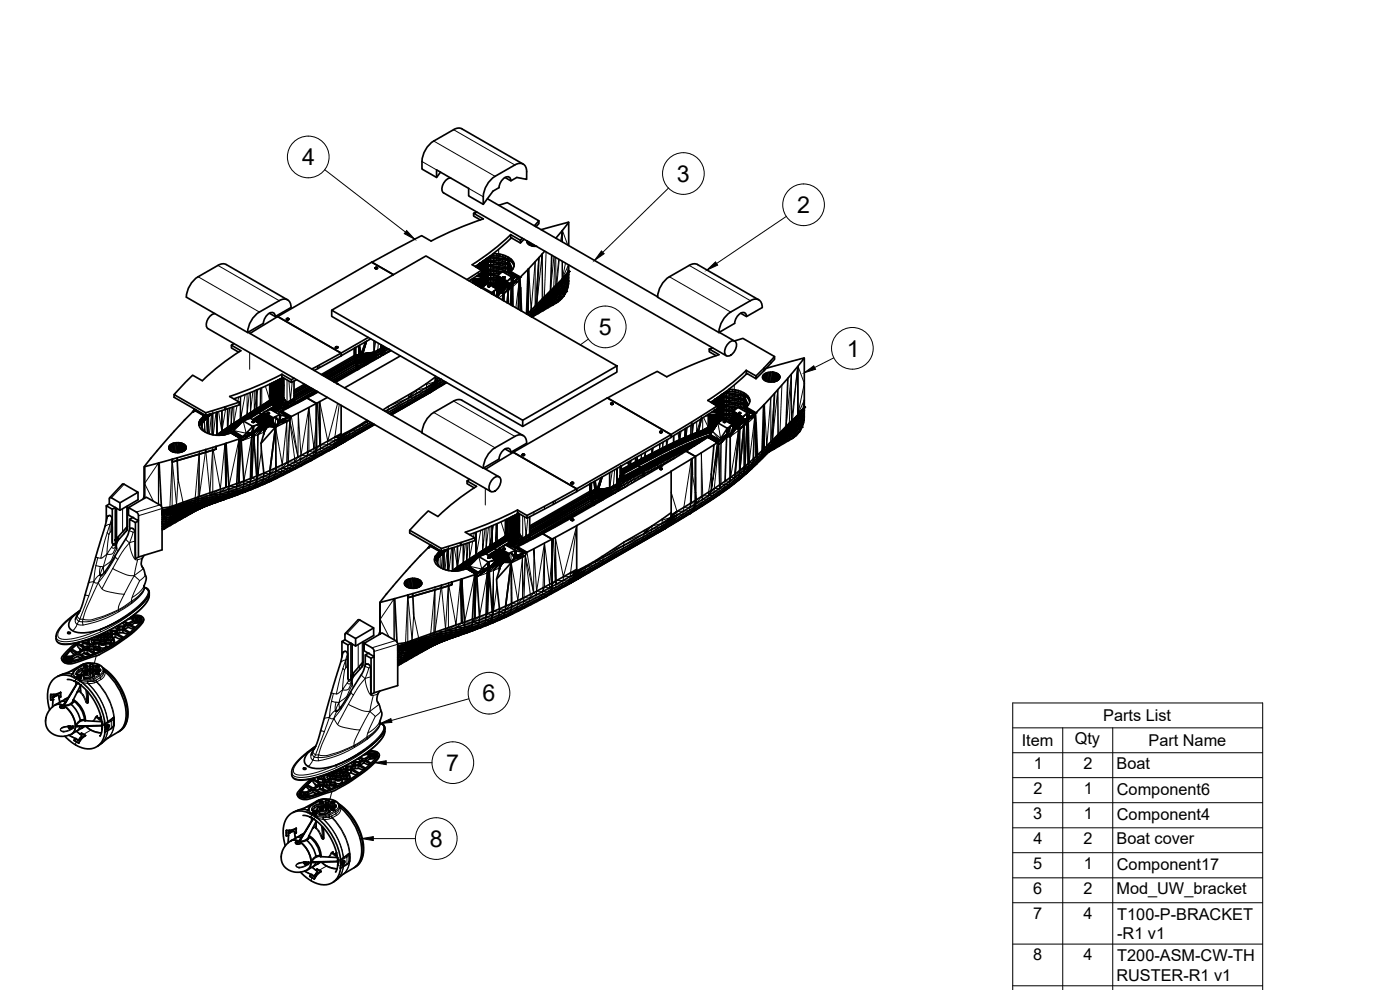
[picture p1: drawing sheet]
<svg xmlns="http://www.w3.org/2000/svg" width="420mm" height="297mm" viewBox="0 0 420 297" stroke-linecap="round" stroke-linejoin="round" font-family="sans-serif">
<defs><g id="words">
<g font-size="7">
<text x="90.7" y="49.6">4</text>
<text x="203.2" y="54.5">3</text>
<text x="239.3" y="64">2</text>
<text x="179.7" y="100.5">5</text>
<text x="254.1" y="107">1</text>
<text x="144.8" y="210.4">6</text>
<text x="133.9" y="231.3">7</text>
<text x="129" y="254.1">8</text>
</g>
<g font-size="4.9">
<text x="331.1" y="216.4">Parts List</text>
<text x="306.6" y="223.8">Item</text>
<text x="322.6" y="223.4">Qty</text>
<text x="344.7" y="223.8">Part Name</text>
<text x="310.3" y="230.8">1</text>
<text x="325.1" y="230.8">2</text>
<text x="335.1" y="230.9">Boat</text>
<text x="310.1" y="238.2">2</text>
<text x="325.3" y="238.2">1</text>
<text x="335.2" y="238.4">Component6</text>
<text x="310.1" y="245.8">3</text>
<text x="325.3" y="245.8">1</text>
<text x="335.2" y="245.9">Component4</text>
<text x="310.2" y="253.3">4</text>
<text x="325.1" y="253.3">2</text>
<text x="335.1" y="253.4">Boat cover</text>
<text x="310.1" y="260.7">5</text>
<text x="325.3" y="260.8">1</text>
<text x="335.2" y="260.9">Component17</text>
<text x="310.1" y="268.3">6</text>
<text x="325.1" y="268.3">2</text>
<text x="335.1" y="268.4">Mod_UW_bracket</text>
<text x="310.1" y="275.7">7</text>
<text x="325.2" y="275.7">4</text>
<text x="335.3" y="275.9">T100-P-BRACKET</text>
<text x="335.3" y="281.8">-R1 v1</text>
<text x="310.1" y="288.2">8</text>
<text x="325.2" y="288.1">4</text>
<text x="335.3" y="288.3">T200-ASM-CW-TH</text>
<text x="335" y="294.2">RUSTER-R1 v1</text>
</g>
</g></defs>
<!-- layer: Visible -->
<g fill="none" stroke="#000" stroke-width=".51">
<path d="M136.1 38.9l-5.9 3.4a8.4 8.4 0 0 0-3.6 8.4l4.4 2.5 1.2-1.5M136.1 38.9l1.1-.4 1.4 .1 18.4 10.6M131 53.2v-2.2l9.7 5.5v2.3l4.3 2.5 3-4 1.8-1M133.1 57.9l84.9 48.9M135.2 53.4a3.3 3.3 0 0 0-2.3 4.2l.2 .3M146.3 59.6l51.1 29.5M153.3 54.2a1.18 1.18 0 0 0-.8-1.2 1.18 1.18 0 0 0-1.4 .6l-1.1 1.5-.2 1.2M154.5 49.5l-5.9 3.4a8.4 8.4 0 0 0-3.6 8.4M154.5 49.5a2.15 2.15 0 0 1 2.5-.3 2.15 2.15 0 0 1 1.1 2.3v2.3l-3-.6-1.8 1.1-1.7-1M141.7 79.4l2.8 1.7-4.4 2.8M142.1 64v.8l2.1 1.2M142.7 79.9v.1"/>
<path d="M143 79.8l-.1 .3M143 79.7l.1 .5M143.2 63.7l-1.1 .3 3 1.7-8.8 3.3-6.9 3.3-2.9-1.6-14.9 8 6.5 3.7-6.6-3.7-28.2 16.3 19.1 10.9 8.1-4.7M143.3 79.5v.8M143.4 79.5v.9M143.4 79.4v1M143.5 79.4l.1 1.1M143.7 79.2v1.4M143.8 79.2v1.4M143.9 79.1l.3 .3zM143.9 79.1l.1 .2zM143.9 79.1l.2 .1"/>
<path d="M144 79.3h.1M144 79.3v1.5M144 79.2l.2 .2zM144 79l.1 .2M144 79.3l.1 .1M144.1 79.2l.1 .2M144.1 79h.1M144.1 79.2h.1M144.1 79.2l-.1-.2 .2 .4M144.1 79.4l.2 .2M144.2 78.9h.1M144.2 78.9l.1 .2"/>
<path d="M144.2 79.4h.1M144.2 79.4l-.1-.2 .1 .2M144.2 78.9l.2 .7M144.2 78.9l.1 .1M144.3 79.1h.1M144.3 79.1v.2M144.3 79.3v.3M144.3 79.3l-.2-.1 .1 .2M144.3 78.9v.1M144.3 79.3h.1M144.3 79.6l-.1-.2 .1 .2M144.3 79.6l-.2-.2 .2 .2"/>
<path d="M144.3 79.6l-.2-.2v1.4M144.3 79.6l-.1 1.3M144.3 79l.1 .1M144.3 79.3l.1 .1M144.3 79l.1 .2M144.4 79.1v.3M144.4 79.1v.1M144.4 79.6l-.1 1.3M144.4 79.6v.1M144.4 79.6v1.4M144.4 78.8h.1M144.4 78.8l.1 .4"/>
<path d="M144.4 79.2l.1 .2M144.4 79.4v.3M144.4 79.7v1.3zM144.4 79.4l.2 .3M144.5 78.7l.1 .3M144.5 79.4v1.7M144.5 79.4l.1 .3M144.6 78.7h.1M144.6 79v.4M144.6 79l.3 .3-.1-.2-.2 .3M144.6 79.4v-.3l.3 .5M144.6 79l.1 .1z"/>
<path d="M144.6 79.4v.3M144.6 79.7v3.6l-.2-.1M144.6 78.6v.1M144.6 79.4l.2 .2M144.6 79.7l-.1 1.5M144.7 79.7l-.1-.3v.3M144.7 78.9h.2l-.1 .2zM144.7 79.7h-.1M144.8 78.6l-.2 .1 .1 .2M144.8 78.5l-.1 .1M144.8 79.6l-.1 .1M144.9 79.3l-.1 .3"/>
<path d="M144.9 79.3l.1-.3-.2 .1 .4 .3M144.9 78.9l.2-.1-.1 .2zM144.9 79.3l.1 .3M144.9 79.6v3.8l-.3-.1 .1-3.6M144.9 78.4h.1M145 78.4h.1M145 79.6h-.1M145 78.4l.3-.1zM145.1 78.5l-.3 .1 .1 .3M145.1 79.5l-.2-.2v.3M145.1 79.5l-.1 .1M145.1 79.2l-.1 .1 .1 .2"/>
<path d="M145.1 78.5v.3M145.1 79.2l.2 .2M145.2 78.9l.1 .1-.2 .2zM145.2 79.4v4.1l-.3-.1 .1-3.8M145.2 78.2l-.2 .2M145.2 78.2l.3-.1zM145.2 78.5l.1 .1M145.3 78.6l-.2 .2v.4M145.3 78.6l-.1 .3 .2-.2M145.3 79.4h-.1M145.3 78.6l.1 .1M145.3 79l.2 .1-.1 4.4"/>
<path d="M145.4 78.3l-.2 .2M145.4 78.7v.5M145.4 78.1h.1M145.4 79.2h-.3l.1 .2M145.4 79.2l-.1 .2 .1 4.1h-.2l.1-4.1M145.5 78.1l-.1 .2 .6-.2-.2 .1M145.5 78.1l-.1 .2M145.6 78.4l-.3 .6M145.6 78.4v.4M145.6 78.8l-.1-.1v.2M145.6 77.9h.1M145.6 79l-.1-.1-.1 4.6"/>
<path d="M145.6 79l-.1 4.7M145.6 79l.2 6.4M145.6 77.9l-.1 .2M145.6 77.9l.2 .1M145.6 77.9l-.1 .1M145.8 78.6l-.1 .3zM145.8 78.2l-.2 .2M145.8 78l-.3 .1M145.8 78l.4-.4zM145.9 78.7l-.2 .2-.1-.1M145.9 78.3l-.1 .3zM145.9 78.7l-.1 5"/>
<path d="M145.9 78.7l.3 5M146 77.6l-.2 .2M146 77.7l-.4 .2 .4-.2M146 77.7h-.1M146 78.4l-.1 .3M146 78.4l-.2 .2M146 78.4l.2 5.3M146.1 78.1l-.2 .2 .3-.1M146.1 78.1l-.2 .2M146.1 78.1l.1 .1M146.1 77.6h.1M146.1 77.6l.4-.1z"/>
<path d="M146.1 77.6l-.1 .1M146.1 77.6l-.4 .4M146.2 78.2l.2-.5 .1 3.7M146.2 78.2v6.9M146.2 77.6l-.5 .4 .3-.3M146.3 77.7l-.7 .7M146.3 77.7h.1M146.4 77.7l-.4 .4zM146.4 77.4v.1M146.5 77.5l-.3 .1M146.5 77.5v7.6M146.5 77.5l-.2 .2"/>
<path d="M146.5 77.5h-.3M146.5 77.5v.8l.8-.2M146.5 78.6v2.3l.8-.1v-.8M146.5 79.9l6 .9M146.8 77.3l-.3 .2v-.2l6 .8M146.9 77l5.6 .8M147.3 78.7v.7l-.8 .2 6 .8M147.3 76.7l-.3 .2M147.3 77.4v.7M148 76.1a6.9 6.9 0 0 1 6.1 2.5l.2 .5M148.2 79.4l1.8 .1M148.2 78.8v.6h-.9"/>
<path d="M148.2 76.1v.7h-.9M148.2 77.5v.6M148.2 76.8h.9M148.2 78.1h-.9M148.2 78.1h.9M149.1 76.1v.7l.9 .1M149.1 77.6v.5M149.1 79v.4M149.1 78.1l.9 .1M149.7 61.6l2.5-.8 9.5 5.5-1.3 1.4M150 76.2v.7l.8 .2M150 79.1v.4l1.6 .5"/>
<path d="M150 77.8v.4M150 78.2l.8 .2M150.8 76.4v.7l.8 .3M150.8 77.9v.5M150.8 79.2v.5M150.8 78.4l.8 .3M151.6 79.3v.7l.7 .3M151.6 76.7v.7l.7 .3M151.6 78v.7l.7 .3M152.3 79.4v.9l.2 .1M152.3 77.1v.6M152.3 78.1v.9"/>
<path d="M152.3 77.7l.2 .1M152.3 79l.2 .1M152.5 79.1l-6-.8v.3l6 .8M152.5 78.1v-.3l1.3 3M152.5 77.8l.2 .1M152.5 79.1v.3M152.5 79.4l.8 2M152.5 79.1l.9 2.2M152.5 79.1l.2 .1M152.5 78.1l1.2 2.8M152.7 79.8v.7l.4 .3M152.7 77.2v.7"/>
<path d="M152.7 78.5v.7M152.7 77.9l.6 .4M152.7 79.2l.4 .3M153.2 70.4l3 1.7 .6-.6M153.2 70.4v.8l3 1.7M153.3 78.3l.8 1M153.3 77.6v.7M153.3 70.4l-5.4 4.7-6.2 4.3M153.5 71.3l-5.2 4.6-5.7 4.1M153.6 71.4l-.3 .1M153.7 78.1v.7M154.1 78.6l.2 1.2"/>
<path d="M154.3 79.1a2.29 2.29 0 0 1-1.1 2.3l3 1.7M154.3 79.1v.7M157.3 71.8l-1.1 1.1v-.8M158.1 72.3a1.99 1.99 0 0 0 2.4 1.6h.5M158.1 72.3l.1 .5M158.3 72.3v.7M158.5 72.5v.7M158.7 72.6l.1 .8M159 72.8l.2 .8M159.4 73l.1 .8M159.9 73.3l.1 .5M160.3 73.5l.1 .4"/>
<path d="M160.8 73.8v.1M161.7 77.3l-3 3.3M161.7 66.3v.8l-.8 .9M161.7 77.3l-.6 14.1M162.4 68.9l8.3-2.2-3.9 4.8M163.5 75.3l-1.8 2M165.6 76.6l-.4 10.6-4.1 4.2M170.7 79.5v2.9l-1 1.3M170.7 66.7v7M59.5 83l6.5-3.6 1.5-.2 18.8 10.8M59.5 83a7.8 7.8 0 0 0-3.6 6.2l18.4 10.6 4.7-2.8M64.5 94.1a3.3 3.3 0 0 0-2.3 4.3l85.1 49.1"/>
<path d="M74.4 99.7l70.6 40.8M80.9 94l1.7 1 4.7-2.7a2.15 2.15 0 0 0-1-2.3 2.15 2.15 0 0 0-2.5 .2l-5.9 3.4a7.8 7.8 0 0 0-3.6 6.1M82.6 95a1.18 1.18 0 0 0-.8-1.3 1.18 1.18 0 0 0-1.4 .6l-1.1 1.6-.3 1.1M86 95.7v.1M86.1 95.6l-.1 .3zM86.1 95.6v.3M86.1 95.6l.1 .3M86.2 95.6l.1 .3 .1-.3v.4M86.4 95.6v.3M86.4 95.6l.1 .3M86.6 95.9l-.1-.3v.3M86.6 95.6v.3"/>
<path d="M86.6 95.6l.1 .2zM86.7 95.8l-.3 .2-.4-.2M86.7 95.7v.1M99.5 93.1l28.3-16.3 57.3 33-28.2 16.3zM99.5 93.1v1.8l57.4 33v-1.8M112.6 80.4l.1 .2M112.6 80.3v.2M112.7 80.3v.3l.2-.4v.4M112.8 80.2v.4M112.9 80.2l.1 .4v-.4l.2 .3M113.1 80.2v.4M113.2 80.3l.1 .1"/>
<path d="M113.2 80.4v.1M113.3 80.5l-.5 .1-.2-.2v.1M141.8 84v.9M142.1 84v1M142.5 84v1.2M142.8 84v1.4M142.8 84l.1 1.5M143.1 82.8l-.1 .1M143.1 84v1.6M143.2 84l.1 1.7M143.4 85.8v-1.9l.2 2M143.4 82.6v.3"/>
<path d="M143.7 82.4h.1M143.7 82.4l.1 .6M143.7 83.9v2.1M144 82.6v.4l-.9-.1M144 83.9v2.2M144 83l.3 .2M144.1 82.2l-.1 .4M144.1 83.9v2.3M144.1 83.9l.1 2.3M144.3 82l.1 1.2M144.3 83.9v2.4M144.4 82v1.2"/>
<path d="M144.4 83.9v2.4M144.4 86.4l.2-2.5-.1 2.5M144.5 81.9l-.1 1.3M144.5 81.1v.8l-3.7 2.4M144.5 86.4l1.8-1.4 2.8 1.7M144.6 86.3v-2.4v2.4M144.7 86.2l2.9 1.6M144.8 86.1l.1-2.2-.2 2.2M144.9 83.9l-.2 2.2M144.9 83.9v2.1M145.1 85.9l.1-2-.2 2M145.2 83.9v1.9"/>
<path d="M145.4 83.9l-4.2 .1M145.4 83.5l-3.7 .2M145.4 83.9l-.1 1.8M145.4 83.9v1.8M145.4 83.5v.4M145.5 83.7v1.9M145.8 83.7l-.1 1.7M145.8 83.7v1.7M146.1 85.2l.1-1.5-.1 1.5M146.2 83.7l-.1 1.5M146.4 85.8l.1 .1M146.4 85.9h.1"/>
<path d="M146.5 81.4l-.3-3.2v5.5M146.5 81.4v.8l.8-.1M146.5 85.9l.1 .1M146.5 83.8v1l.8-.1v-.8M146.5 82.5v1l.8-.1v-.8M146.5 81.2v-.3l4.2 .6M146.5 85.7v.2M146.5 85.1v.1M146.5 81.2v.2M146.5 81.2l3.9 .6M146.6 85.7v.3M146.6 86h.1"/>
<path d="M146.6 86v-.3l.1 .3M146.7 85.7v.3M146.7 85.7l.1 .3 .1-.3M146.9 85.7v.3zM146.9 86h-.2M146.9 85.7l.1 .2M147 85.9l-.1 .1M147 85.9h.1M147 85.8h.1M147.3 81.3v.8l.9-.1v-.6M147.3 85.2v.4M147.6 87.8l-.2 .3"/>
<path d="M147.8 85.9l3.1 1.4M147.9 86l3 1.3M148 86l2.8 1.5M148.1 85.6l.3-.2 2.8 1.6M148.1 85.6l3.1 1.4M148.2 83.3l1.1 .1M148.2 82.7v.6l-.9 .1M148.2 80.1v.6l-.9 .1M148.2 84.1v.5M148.2 85.4v.2M148.2 80.7h.9M148.4 85.4h.1"/>
<path d="M148.4 85.4l3 1.5M148.6 85.1l-2.1-.3v.3l1.9 .3M148.6 85.1l-.2 .3M148.6 85.1l.2-.3 2.8 1.6M148.6 85.1l2.8 1.6M148.6 85.1l3 1.3M148.6 85.1l2.9 1.6M148.8 84.7l2.9 1.6zM148.8 84.6l-1.5 .1M149.1 81.6v.4h-.9M149.1 80.3v.4l1.7 .3M149.1 82.9v.4"/>
<path d="M149.1 83.9l.1-.2 2.9 1.5-3-1.3 2.9 1.6M149.1 83.9l2.9 1.6-2.9-1.4 2.8 1.7 .1-.3M149.1 86.7l1.6 .9-1.6-.8M149.1 83.9l-.2 .5M149.1 86.7v.2M149.1 86.7l-1.5 1.1M149.1 83.9l-2.6-.4v.3l2.5 .4M149.1 86.9l1.5 .7-1.5-.7M149.1 87l1.4 .7M149.1 86.9l.1 .1M149.2 87l1.2 .7-1.2-.6M149.2 87.1v.2"/>
<path d="M149.2 87v.1M149.2 87.2l1.1 .6M149.2 87.3l1 .5M149.2 87.3l.1 .3M149.2 87.3l.9 .5M149.3 83.4l-.1 .3 2.9 1.4M149.3 83l2.9 1.5v.2zM149.3 83v.1M149.3 83.1v.3M149.3 87.5l.7 .4M149.3 82.7l2.9 1.8 1.4-1.4M149.3 87.6l.6 .3-.5-.3"/>
<path d="M149.3 82.7l2.9 1.6M149.3 82.7v.3M149.3 87.6h.1M149.4 87.6l.1 .1M149.4 82.6l-2.9-.4v.3l2.8 .4M149.5 87.7l.2 .1M149.5 87.7l.5 .2M149.7 87.8l-.2-.1 .2 .1M150 81.7v.4l-.9-.1M150 80.4v.4M150.1 87.8h.1M150.1 87.8l-.1 .1"/>
<path d="M150.3 87.8h-.1M150.7 81.5l-1.4 1.2M150.7 81.5l2.9 1.6M150.8 87.5l-.5 .3M150.8 80.5v.5l.8 .3M150.9 87.3h.1M150.9 87.3l-.1 .2M151 83.3h.1M151 83.2v.1M151 83.2h.1M151 83.1v.3M151 83.1v.2"/>
<path d="M151 83.3l.1 .1M151 83.1v.1M151 83.1l.1 .3M151 90.2l.3-2v2.1M151.1 83.4h.3M151.1 83.1l.1 .3M151.1 83.1v.3M151.2 87.1l-3.1-1.4 2.9 1.6M151.2 87.1l-3.1-1.4-.2 .1 3.1 1.5M151.2 87.1l-.2 .2M151.2 87v.1M151.2 83.1h.1"/>
<path d="M151.2 83.1v.3M151.2 83.1h-.1M151.3 83.1v.3M151.3 83.1h.1M151.4 86.9l-.2 .1M151.4 83.1l.1 .2M151.4 83.1v.3M151.4 86.7l-3-1.3 3 1.5M151.4 86.7v.2M151.5 83.4h-.1M151.5 83.1v.3M151.5 86.7h-.1"/>
<path d="M151.5 83.3v.1M151.6 83.3h.1M151.6 83.3h-.1M151.6 80.6v.7l.7 .3M151.6 86.4l-.1 .3M151.7 86.3l-.1 .1M152.1 85.1l-.1 .4M152.1 84.9l-2.8-1.5 2.8 1.7M152.1 84.9v.2M152.2 84.7l-2.9-1.6 2.8 1.8M152.2 84.7l-.1 .2M152.3 81.6l.1 .1"/>
<path d="M152.3 80.7v.9M152.5 80.4v.4M152.5 80.8l.4 .9M152.5 80.4l.5 1.2M152.5 80.4l.2 .1M152.7 81.1v.6l-2-.2M152.8 81.7l2.8 1.7M152.8 81.7l2.9 1.7M152.9 81.7h-.1M152.9 81.7l2.9 1.7M153 81.7h-.1M153.1 81.6l-.1 .1"/>
<path d="M153.1 81.6l2.9 1.7M153.2 81.4l-.1 .2M153.4 85.3l-1.6 .7-2.9-1.6-.1 .3 3 1.3 .1-.2M153.4 85.3l-1.6 .7-.1 .3M153.4 85.4l.2 .2M153.4 85.5l-2 1.2-.5 1.7-.1 1.6M153.4 85.2v.1M153.4 85.2l.3 .2M153.4 85.5l.1 .1M153.4 85.5h.2M153.4 85.1v.4M153.4 85.1l.4 .3"/>
<path d="M153.4 85.1l.4 .2 .1-.1M153.4 85l.4 .3M153.4 85.6h.1M153.4 85.5v.9M153.4 85v.1M153.4 86.4l.2 5.2M153.4 86.4l-.2 5M153.4 85.6l-.9 1.6-.3 3.6M153.5 84.9l.4 .3M153.5 84.9l-.1 .1M153.5 84.9l.4 .2-.4-.2M153.5 84.9h.1"/>
<path d="M153.5 84.8l.4 .3M153.5 84.8v.1M153.5 84.8h.1M153.5 84.8l.4 .2M153.5 85.6h.1M153.6 84.8l.3 .2M153.6 84.7l.3 .2M153.6 85.5v.1M153.6 83.1l2 .3M153.6 85.5h.1M153.6 85.5l.2 .6M153.6 85.5l-.2 .9"/>
<path d="M153.7 84.7l.2 .2M153.7 84.7h-.1M153.7 85.5l-.3-.2 .3 .2M153.7 85.5l-.3-.2 .2 .2M153.7 84.7l.2 .1M153.7 84.6v.1M153.7 85.4l-.1 .1M153.8 84.6l.1 .1M153.8 85.2v.1M153.8 86.1v5.7M153.8 86.1l.1 5.7M153.8 85.2l-.1 .2"/>
<path d="M153.9 84.7l-.4 .1M153.9 85.2h.1M153.9 84.7v.1M153.9 85.1v.1M153.9 85v.1M153.9 84.8h.1M153.9 85.1h.1M153.9 84.9h.1M153.9 84.9v.1M155.6 83.4l-1.7 1.5 1.9-1.5M155.6 83.4h.1M155.7 83.4h.1"/>
<path d="M155.8 83.4l-3-1.7 3 1.7M155.8 83.4h-.1M155.8 83.4h.1M155.8 83.4l-.3 9.3M156 83.3h-.1M156 83.3l.2 9.8v-6.8l.3 7M156 83.3h.1M156.2 83.1l-.2 .2M158.7 80.6l-.2 13.4v-13.2l-.5 13.4M158.7 80.6l-2.5 2.5M159.2 94.7l-.1 .1M159.3 93.9l1.6-1-1.7 1.8 1.4-1.1-1.2 1.4"/>
<path d="M159.3 93.9l-.6 .7M159.4 95l.9-.8-.7 .9M160.3 94.6l.1-.1-.1 .1M160.4 94.5l-.6 .5M160.7 94.1h.1M160.8 94l1.9-1.6zM161.1 91.4l-2.9 2.9M161.7 93.1l.2-.2-.6 .6M161.7 93.1l-2 2 1.6-1.6M161.8 93.5l-.4 .6-1.5 .9 1.9-1.5-1.4 1M162 92.8l.3-.3-.6 .6M162 92.6l.3-.2-.6 .7"/>
<path d="M162 92.6l-2.4 2.5M162.3 92h.3l-.6 .6M162.3 92l-2 2.2 1.7-1.6M162.6 91.4h.2l-.5 .6M162.6 91.4l-1.7 1.5 1.8-2.1-1.7 1.3M162.6 91.4l-2 2.2 1.7-1.6M163 90.9l-.4 .5M163.2 90.3l-.5 .5M163.3 92.6l-.3 .6-1.6 .9 1.9-1.5-1.5 .9M163.3 89.7l1.8-1.5-1.9 2.1 1.8-1.6-2 2.2M163.3 89.7l-4 4.2M163.5 91.3l-1.2 1.2"/>
<path d="M163.8 90.9l.2-.2-1.5 1.6zM164 91.4l-.3 .6-1.9 1.5M164 91.4l-3.6 3.1M164.2 90.4l-2.3 2.5zM164.4 90.7l-.4 .7M164.5 90l1-1.1-3.2 3.5 2.2-2.4-1.9 2M164.7 89.9v.3l-1.2 1.1zM164.7 90.2l1.2-1.2-3.2 3.4zM165.5 88.9l-1.5 1.8 .7-.8M165.6 88.6l1.1-1.2-1.2 1.5M165.6 88.6l1.2-1.4-3.8 3.7M165.6 88.6l-2.8 2.8"/>
<path d="M166.3 88l-1.6 2.2-3.5 3.4 2.3-2.3-1.7 1.7M166.3 88l-1.6 1.9M166.5 90l-.3 .7-1.1 .3-1.4 1-.4 .6M166.5 90l-3.2 2.6M166.5 90l-1.1 .3-3.6 3.2M166.7 87.4l-1.4 1.9 .2-.4M166.7 89.2l-2.7 2.2M166.7 89.2l-1 .4-3.4 3.4-1.9 1.5M166.9 86.9l-.2 .5M166.9 86.9l-1.9 1.8 1-1.3-.9 .8 1-1.1M166.9 88.5l1.3-1.1-.2 .8zM166.9 88.5l-2.5 2.2"/>
<path d="M166.9 86.5l-.9 .9M167 86.2l-.9 .9 2.6-3-1.8 2.4 1.7-2 .1-.6-5.4 5.8M167.1 85.2l-1.9 2M167.5 86.4l-1.3 1.9 1.1-1.3-.4 1.5-1 .5 1.2-1.2-.9 .5 .5-.9M167.5 86.4l-1.2 1.6M167.5 86.4l.5-.6-1.3 1.6M167.5 86.4l-.2 .6M167.7 89.8l-1.2 .2M167.9 89l-1.4 1 .2-.8M167.9 89l-1.2 .2M168 88.2l1.3-1.1-.1 .9zM168 88.2l-1.3 1 .2-.7"/>
<path d="M168.2 87.4l1.2-1.1-.1 .8zM168.3 86.6l-.1 .8-1.1 .4zM168.5 85.8l2.1-.6-1.2 1.1 1.1-.3-1.2 1.1M168.5 85.8l-.2 .8-1 .4M168.5 89.6l-2.5 1.8-1.2 .2 2.9-1.8M168.6 84.8l-1.9 2.6M168.6 84.7l-1.8 2.5zM168.6 85l-1.3 2M168.6 84.8v.2l1-.5 .1-.8-1.1 1.3M168.6 84.8v.2M168.6 84.5l-1.7 2.4zM168.9 89.2l-.4 .4-.8 .2"/>
<path d="M169.2 88.8l-.3 .4-1.2 .6-.9 1.2-.6-.3-.2 .7-3 1.8 1.8-1.6-1.5 1M169.2 88.8l-1.5 1 .2-.8M169.2 88l.4 .2M169.2 88v.8M169.2 88l-1.3 1 .1-.8M169.3 87.1l.7 .3-.8 .6M169.5 85.4l-.1 .9-1.1 .3zM169.6 84.5l-.1 .9 1.1-1.2-.3 2.4-1 .5M169.6 84.5l-1.1 1.3M169.6 88.2l-.5 .7M169.7 83.7l-1.1 1.1M169.7 83.1l1-.7v.9l-1 .4"/>
<path d="M169.7 83.1l-1.1 1.7M169.8 87.7l-.2 .5M170.2 82.3l.5-.4-1 1.2zM170.2 82.2l.3-.5-.3 .5M170.2 82.2l-1.6 2.6zM170.2 82.2l-1.6 2.5zM170.2 82.1l.3-.4-.3 .5M170.2 82.1l-1.6 2.4zM170.2 82.1l-1.5 2.2zM170.2 82.1l-1.5 2 1.5-2.1-1.5 1.7M170.3 86.6l-.5 1.1-.6 .3v.8l-1.3 .2M170.5 81.7l-.3 .6z"/>
<path d="M170.7 83.3l-.1 .9-1 .3zM170.7 81.4v.1M197.4 89.2l18.4 10.6M197.4 89.2a7.8 7.8 0 0 1 3.5-6.2l6.5-3.6 1.5-.2 18.8 10.8M215.9 99.7l4.6 2.7M222.3 94l1.7 1 4.8-2.7a2.17 2.17 0 0 0-1.1-2.3 2.17 2.17 0 0 0-2.5 .2l-5.9 3.4a7.9 7.9 0 0 0-3.5 6.2M224 95a1.18 1.18 0 0 0-.8-1.3 1.18 1.18 0 0 0-1.4 .6l-1.1 1.6-.2 1.1-4.7 2.8M52.2 118.4v.8l9.5 5.5 10.1-3.2v-.8M69.4 103.6v.8l2.2 1.2M70.2 103.1l-.8 .5 2.9 1.6M72.3 105.2l-6.2 4.3-5.4 4.7-2.9-1.6-5.6 5.8 9.5 5.5 10.1-3.2-2.9-1.7 8.8-3.4 6.9-3.3M75 100l8.3-5 19.1 10.9"/>
<path d="M80.9 115.3l.1 4.9M81.2 119.8l.1 .2M81.2 119.8v.3M81.2 115.2v4.6M81.4 120l-.2 .1M81.4 120v.1M81.6 119.9h.3l-.2 .1M81.6 119.9h.3M81.6 119.9l-.2 .1M81.7 119.6l-.3 .4-.2-.2M81.7 114.9v4.7l-.3 .1v-4.7M81.9 119.9l-.1 .4-.1-.2-.2 .3"/>
<path d="M82 119.6l-.1 .2-.2-.2M82 114.8v4.8h-.3M82.2 119.7l-.3 .2 .3-.1M82.2 119.7l.3-.1-.3 .2M82.2 119.7v.1M82.2 119.8l-.3 .1M82.3 119.9l.4-.1-.6 .3zM82.3 119.9l-.2 .2M82.3 114.6l.1 .1M82.4 114.7v4.9h-.4M82.4 114.6v.1M82.5 119.6l.1 .1 .3-.1"/>
<path d="M82.5 119.6h-.5M82.5 119.7l-.2 .2M82.7 114.5v.2M82.7 114.7l.1 4.8 .2-4.8M82.7 114.7l-.2 4.9M82.8 119.5l-.3 .2M82.8 119.5l.1 .1M82.9 119.6l.3-.1zM82.9 119.6l-.5 .5 .3-.2M83 114.7l.2 4.7 .1-4.6M83 114.7l.2 4.7M83 114.3v.4v-.4"/>
<path d="M83 114.3v.4M83 119.8l-.2 .2M83.1 119.8l.3-.1zM83.1 119.9l.3-.2zM83.2 119.4h.2l-.1 .1M83.2 119.5l-.9 .4 .2-.2M83.2 119.4l-.4 .1M83.2 119.4l.1 .1M83.3 119.5l-.3 .3 .3-.2h-.4M83.3 119.5h.1M83.3 119.4h.1M83.3 114.1v.7"/>
<path d="M83.3 119.6l-.2 .2M83.3 119.5v.1M83.3 119.6h.1M83.4 119.7v.1M83.4 119.6v.1M83.4 119.8l.2 .3h-.4l.3 .2-.3-.2zM83.4 119.8h.1M83.4 119.7h.1M83.4 119.4h.2zM83.5 119.5h-.2M83.5 119.5l-.1 .1M83.5 119.5v.1"/>
<path d="M83.5 114l-.1 5.4-.1-4.6M83.5 119.6l-.1 .1M83.5 119.4h-.2M83.5 114l.1 5.4M83.5 119.4h.1M83.6 119.6l-.1 .2M83.6 119.7l-.1 .1zM83.6 119.4h.1M83.6 119.5h-.1M83.7 119.5l-.2 .1M83.7 119.5l-.1 .1M83.7 119.5l-.1 .2"/>
<path d="M83.8 119.5h.1M83.7 119.7v.2M83.8 119.4l-.1 .1M83.8 119.4l.1 .1M83.8 119.5l-.1 .1M83.8 119.4h-.3M83.8 115.6v3.8h-.2M83.8 113.9v1.1M83.8 119.4h.1M83.8 119.9l-.3 .4M83.8 119.9l-.2 .2M83.8 119.9l.2-.1-.1 .2"/>
<path d="M83.8 119.9l.1 .1M83.9 119.6l-.2 .1M83.9 119.5l-.4 .3 .2 .1v-.4M83.9 119.5v.1M83.9 115.7v3.8M83.9 113.8v1.9M84 113.8l-.1 1.9M84.1 115.7v3.8l-.2 .1M84.1 113.7v2M84.1 119.9l-.1 .4M84.1 119.9h.2M84.2 119.6h.1"/>
<path d="M84.2 113.7v2M84.2 115.7v3.9M84.3 119.9l-.1 .2M84.3 119.9l.1 .1M84.3 113.6l-.1 2.1M84.3 119.6h-.3l.1 .3M84.3 119.7l-.2 .2M84.3 119.6h.3M84.3 119.7v.2M84.3 119.6v.1M84.3 119.7h.2M84.3 113.6l.1 2.1"/>
<path d="M84.4 115.7v3.8l-.2 .1M84.4 119.5l-.1 .1M84.4 115.7l.1-2.2 .1 2.2M84.4 120l-.2 .1M84.5 119.7l-.1 .3M84.5 119.7h.1M84.5 119.6v.1M84.6 115.7l-.1 3.9M84.6 119.5l-.1 .1M84.6 113.4l-7 3.4-7.4 2.9M84.6 112.3v.8l2.8 1.7 1.6-.9M84.6 112.3l2.8 1.6 .9-.4"/>
<path d="M84.6 113.4v2.3M84.6 113.5l.3-.2v2.4M84.6 119.7l-.2 .3M84.7 113.4v2.3M84.7 115.7l-.1 3.9M84.7 119.5l-.1 .1M84.8 119.6l-.2 .1M84.8 113.4l-.1 2.3M84.8 113.3l.1 2.4M84.9 115.7l-.1 3.9M84.9 119.5l-.1 .1M85 113.4v2.2"/>
<path d="M85 119.9l-1.4 1.3-.3-.1-.4 .3-.7-.3M85 119.9v.3M85 119.6l-.1 .1a2.76 2.76 0 0 1-1.7 1.3v-.1M85 119.4l-.9 1.2-.9 .3M85 115.6v3.8M85 119.6v.3M85 119.4l.1 .1M85 119.4l-.1 .1M85.1 119.5v.1M85.1 119.6h-.1M85.1 113.4l-.1 2.2M85.2 113.5v6.1l-.4 1.5-.5 .7 1.8-1.1"/>
<path d="M87.4 113.9v.9M88.2 119.5l.1 .4-1.1 .2M88.2 114.3v5.2l-1 .6M91.4 115.3l-3.2 1.8M91.8 115.5l-3.6 2.1M92.3 115.8l-4.1 2.3M92.7 116.1l-4.5 2.5M93.2 116.3l-5 2.9M93.6 116.5l-5.4 3.1M94.1 116.8l-5.8 3.4M94.6 117.1l-6.2 3.7M95 117.4l-6.5 3.7 6.6-3.7"/>
<path d="M95.2 117.5l-6.2 3.5M95.4 109.8v.8M95.4 117.6l-3.3 1.8 2.9 1.6 3.3-1.8M100.7 104.2v.1M100.8 104.1v.2zM100.8 104.1v.3M100.8 104l.1 .4M100.9 104l.1 .4M101 104.4v-.4l.1 .4M101.1 104v.4M101.1 115h.1M101.1 104l.1 .4 .1-.3"/>
<path d="M101.1 115.1h.1M101.2 115.1h.1M101.3 104.1l-.1 .3-.5-.1M101.3 115.1l.1 .1M101.3 115.1v.1M101.4 115.2h.1M102.4 106.8l-8.1 4.4M102.4 105.9l-8.8 4.8M102.4 105.9v.9M106.3 106.7l.3 1.4 .3 .7M106.3 106.7l-9.9 5.7M106.3 104.5v2.2"/>
<path d="M106.4 106.6l-.1 .1M106.4 106.6l.3 .9M106.4 104.4v2.2M106.5 104.4l.1 2.2M106.6 106.6l.2 .4M106.7 104.3l-.1 2.3M106.7 107.5l.3 1M106.8 109.4l.2 .5 .3-.1M106.8 106.5l.9-.1-.9 .6zM106.8 104.2l-.2 2.4M106.8 109.5l.1 .5M106.8 109.5l-7.7 4.4"/>
<path d="M106.8 109.4l-.2-.5-8 4.7M106.8 107v.4M106.8 107.5l.1 .5M106.8 107.5h-.1M106.9 108l-.2 .1-.1-.5-.2 .1-.1-.5-9.4 5.4M106.9 108l.1 .5M106.9 110l.3 .6-7 3.9M106.9 110l.3 .5 .3-.1M106.9 108.8l-.2 .1-.3-1.2-9.1 5.2M106.9 110l-7.2 4.2M106.9 108.8l.2 .5M107.1 108.7l-.2 .1"/>
<path d="M107.1 109.3l-.3-.7-.2 .1-.2-.6-8.6 5M107.1 109.3l.2 .5M107.2 110.6l.1 .3M107.2 110.6l.2 .3M107.2 110.6l-6.9 4M107.3 109.8l.3 .5M107.3 110.9l-6.7 3.9M107.5 110.4l-7.4 4.1M107.5 110.4l.1 .4M107.5 110.4l.2 .3M107.5 110.8l-.9-2.1-8.3 4.7M107.7 106.3l.6-.3-.6 .4"/>
<path d="M107.7 106.4l.7-.4zM107.7 106.5l.9-.5zM107.7 106.3l.5-.2zM107.7 106.5l-.9 .9M107.7 106.5l-.9 .5M107.8 106.2l.3-.1-.4 .2M107.9 106.1l-.1 .1M108 106.1l-.2 .1M108.1 106.1l-.3 .1M108.2 106l-.5 .3M108.3 106l-.6 .3M108.4 106l-.7 .4 .8-.4"/>
<path d="M108.5 106l-.6 .1M108.5 106l-.8 .5M108.5 106h.2M108.7 106l-1 .5 1.1-.5M108.7 106h.1M108.8 106l-1 .5 1-.5M108.9 106.4h.1M108.8 106h.1M108.9 106l-1 .5 1-.5M108.9 106h.1M108.9 106l-.9 .6 1.1-.5M108.9 106l.1 .1"/>
<path d="M109 106.3l-.2 .1M109 106.3l-.1 .1M109 106.1h.1M109 106.1l.1 .1M109 106.2l-.5 .3 .5-.2M109.1 106.2l-.8 .4 .8-.4M109.1 106.1l-.8 .5 .8-.5M109.1 106.2l-.6 .3 3.8-.3M109.1 106.2l-.1 .1M109.1 106.2h.1M110.1 109.3l-2.5 1M110.4 109.1l-2.8 1.2"/>
<path d="M111.3 101.7l-8.9 5.1M112.2 105.7h1.2l-1.1 .5h-3.2M112.2 105.7l.1 .4-3.2 .1M112.2 102.2v3.5M112.3 106.2l-5.5 1.2 5.5-1.1M112.3 106.2v.1M112.3 106.1l-3.2 .1M112.3 106.3l-5.5 1.2M112.3 106.5l-5.5 .9M112.3 106.5l-5.4 1.5M112.4 107l-5.4 1.5 5.4-1.5M112.4 107h.1"/>
<path d="M112.4 107l-5.3 1.7M112.4 107l.1 .3M112.5 107.3l-5.3 1.8 5.3-1.8-5.3 1.9-.1-.5M112.5 107.3l-5.4 1.4-.1-.2M112.6 107.7l-5.2 2.1-.3-.5M112.6 107.7l.1 .1M113.4 105.1l-1.2 .6-3.1 .5M113.4 105.1l1-.3-1 .9M113.4 105.7l-1.1 .8v-.2M113.5 106.4l-1 .9M113.5 106.4l-1.1 .6-.1-.5M113.7 107.1l-1.1 .6"/>
<path d="M113.7 107.1l-1.2 .2 .1 .4M113.7 107.1l-.1 .2M113.7 107.1h.2M114.1 107l-.4 .1M114.4 104.6l-1 .5M114.4 103.5v1zM114.4 104.6v.3zM114.4 104.6h.1M114.4 104.9l.1 .2M114.5 105.1v.3zM114.5 105.2l-1.1 .5M114.5 105.4l.1 .1"/>
<path d="M114.5 105.5l.1 .5zM114.5 105.5h.1M114.6 105.6l-1.1 .8M114.6 105.9l-1.1 .5M114.6 106l.1 .1M114.7 106.1l.1 .3zM114.7 106.1h.1M114.7 106.3l-1 .8M115.3 104l-.9 .5M115.9 104.3l-1.4 .7M116 104.4l-1.5 1.1 2.1-.8-2 1.3M117.3 105.2l-2.5 1.4"/>
<path d="M117.3 105.2l-10 5.7M120.1 106.8l-16.7 9.6M128 116.3l-12.4 7.1M128.8 117.9l-8.2 4.8M128.9 117.9h-.1M128.9 117.9h.1M129 117.8l-.1 .1M129.1 117.7l-2.6 1.5 2.3-1.3M129.2 117.7l-.2 .1M129.3 117.6l-.1 .1M129.3 117.5l-.1 .2M129.5 117.3l-.2 .2"/>
<path d="M129.6 117.2v.1M129.6 117.2l-.1 .1M129.6 117.2l-12.2 7.2M129.9 116.9l-12.7 7.4M129.9 116.9l-.3 .3M129.9 116.9h.1M130.1 116.6l-2.6 1.4M130.1 116.5l-.2 .4M130.1 116.5h.1M130.2 116.4l-.1 .1M130.2 116.2l-13.4 7.9M130.3 116.1l-.1 .3"/>
<path d="M130.3 116v.1M130.4 115.8l-2.6 1.4M130.4 115.6l-.1 .4M130.5 115.4l-2.7 1.8-11.5 6.6M130.5 115.5l-.1 .1M130.6 115l-.1 .5M130.6 115l-2.6 1.3M130.6 114.9v.1M130.6 114.5l-2.6 1.8M130.6 114.5h.1M130.6 114.5v.4M130.6 114.3v.2"/>
<path d="M130.7 113.1l-5.7 4-10.1 5.9M130.7 112.9l-.1 1.4M131.2 116.4l-1.9 1.1M131.2 116.4l-1.7 .9M131.5 113.3l-.8 .5M131.7 113.4l-1.1 .9M131.7 115.7l-1.8 1.2M131.7 115.7l-1.5 .7M132.1 114.8l-1.8 1.2M132.1 114.8l-1.7 .8M132.4 113.8l-1.9 1.7M132.4 113.8l-1.8 1.1"/>
<path d="M132.4 113.8l-1.8 .7M132.4 113.8h.1M133.1 114.3l-1 .5M133.6 114.6l-1.9 1.1M134 114.8l-2.8 1.6M134 114.8l-5 3M185.1 109.8v1.8l-28.2 16.3M212.9 104.7v.8l2 1.2M213.9 104.4l-1 .3 2.9 1.7a108.7 108.7 0 0 0-15.7 6.7l-2.8-1.7-15 8 19.1 11 13.8-8.6-2.8-1.7 6.2-4.3 5.4-4.7M214.5 120v1.3M214.5 119.9v1.5M214.6 119.9l.3 .2z"/>
<path d="M214.6 119.9l.1 .1zM214.6 119.9h.2M214.7 119.8l.1 .1M214.7 120h.1M214.7 120v1.5M214.7 119.8l.1 .1-.1-.1M214.7 120l.2 .1zM214.8 119.7v.2M214.8 119.9l.1 .2M214.8 119.7h.1M214.8 119.9h.1M214.9 119.7l.1 .1"/>
<path d="M214.9 119.6h.1M214.9 119.8l.1 .2M214.9 119.7l.2 .4M215 119.8h.1M215 119.7h.1M215 119.7l.1 .2M215 119.7l.2 .2M215.1 119.9v.2M215.1 119.9h.1M215.1 119.9l.1 .2M215.1 119.5l.1 .4M215.2 119.9l.1 .2"/>
<path d="M215.2 119.5l.1 .2M215.3 119.7v.4M215.3 119.7l.3 .3v-.2l-.3 .3M215.3 119.7l.2 .2zM215.3 119.4h.1M215.4 119.7l.2-.1v.2zM215.5 119.3l-.2 .2 .1 .2M215.6 119.2l-.1 .1M215.6 119.6l.2-.1-.1 .2zM215.8 119.1h.1M215.6 119.1v.1M215.8 119.1l.2-.1z"/>
<path d="M215.8 119.2l-.3 .1 .1 .3M215.9 119.9l-.2 .1 .1 .2M215.9 119.2l-.1 .3M215.9 119.9l.1 .2M215.9 119.6l.1 .2-.1 .1zM215.9 118.9l-.2 .2M215.9 118.9l.3-.1zM216 119.2v.2M216 119.4l-.2 .1 .1 .4M216 119.4l-.1 .2 .2-.1M216 119.4l.1 .1M216 119.8h.2l-.1 4.5"/>
<path d="M216.1 119l-.1 .2M216.1 119.5l.1 .4M216.1 118.8h.1M216.2 119.9h-.3v.2M216.2 119.9l-.2 .2 .1 4.2-.2-.1 .1-4.1M216.2 118.8l-.1 .2M216.3 119.2l-.3 .6M216.3 119.2v.3M216.3 119.5l-.1-.1v.2M216.3 118.6l.1 .1M216.3 119.7l-.1-.1-.1 4.7M216.3 119.7l-.1 4.7"/>
<path d="M216.3 119.7l.2 6.4M216.4 118.7l-.2 .1M216.4 118.7h.1M216.4 118.7h-.2M216.5 119.3l-.1 .3zM216.5 119l-.2 .2M216.5 118.7l-.3 .1M216.5 118.7l.4-.3zM216.6 119.4l-.3 .1M216.6 119l-.1 .3zM216.6 118.8l-.1 .2M216.6 118.8l-.5 .2 .1-.2"/>
<path d="M216.6 119.4v5M216.6 119.4l.3 5M216.6 118.8l-.3 .4M216.6 118.4l-.1 .1M216.7 118.4l-.3 .3 .3-.3M216.7 118.4h.1M216.7 118.4l-.1 .1M216.7 119.1l-.1 .3M216.7 119.1l-.2 .2M216.7 119.1l.2 5.3M216.8 118.9l-.1 .2 .2-.2M216.8 118.9l-.1 .2"/>
<path d="M216.8 118.9h.1M216.8 118.3l.4-.1zM216.8 118.3l-.1 .1M216.8 118.3l-.4 .4M216.9 118.9v5.5M216.9 118.9l.2-.5 .1 3.7M216.9 118.4l-.5 .3 .3-.3M217 118.4l-.4 .4M217.1 118.4l-.4 .4zM217.1 118.2h-.2M217.1 118.1v.1M217.2 118.2l-.1 .2"/>
<path d="M217.2 118.2l-.3 .2M217.2 118.2l-.4 .1M217.2 118.2v.8l2.6-.2 1.8 .3 1.4 .6M217.2 118.2v7.7M217.2 118.2h-.1M217.5 118l-.3 .2v-.2l6 .9M217.6 117.7l5.6 .8M218 119.4v.8l-.8 .1M218 117.4l-.2 .2M218 118.1v.8M218.7 116.8a6.9 6.9 0 0 1 6.1 2.5 2.23 2.23 0 0 1-.8 2.9l2.9 1.7M218.8 102.8a1.26 1.26 0 0 1 1.7-.5 1.26 1.26 0 0 1 .5 1.8 2.83 2.83 0 0 1-3 2.6 2.84 2.84 0 0 1 .8-3.9z"/>
<path d="M218.9 119.5v.6l-.9 .1M218.9 116.8v.7h-.9M218.9 118.2v.6M218.9 117.5h.9M219.8 116.9v.6l.9 .1M219.8 118.4v.4M219.8 119.7v.4M220.4 102.3l2.5-.8 9.6 5.5-5.6 5.8-2.9-1.7M220.7 117v.6l.9 .2M220.7 119.8v.4l1.6 .5M220.7 118.5v.4M221.6 117.2v.6l.7 .3"/>
<path d="M221.6 118.6v.5M221.6 119.9v.5M222.3 117.4v.7l.7 .3M222.3 118.7v.7M223 117.8v.6l.4 .2M223 118.8v.9l.2 .1M223.2 119.8l-6-.8v.3l6 .9M223.2 119.8l.8 2.3M223.4 118v.6l.6 .4v-.6M223.4 119.9l-.2-.1 1 2.2M223.4 119.3v.6l.4 .3M224 111.1v.8l2.9 1.7"/>
<path d="M224 112.3l-5 4.3-5.7 4.1M224 119l.8 1M224.2 112.1l-.2 .2M224.3 112.1l-.3 .2M224.5 118.8v.7M224.8 119.3l.2 1.2M225 119.8v.8M228.9 113v.5M228.9 112.8l.1 .9M229.1 112.5a3.2 3.2 0 0 1 4.9 .5 2.54 2.54 0 0 1-3.2 1.6 1.53 1.53 0 0 1-1.7-2.1zM229.1 112.5l.2 1.4M229.3 112.3l.2 1.9"/>
<path d="M229.4 111.1l-2.5 2.5v-.8M229.6 112.1l.3 2.2M229.9 110.5l11.5-3.1-8.9 10.6-5.6 5.9M230 111.9l.3 2.6M230.4 111.8l.3 2.8M230.8 111.7l.3 2.9M231.2 111.7l.4 2.9M231.7 111.7l.3 2.9M231.9 111.7l.3 2.9M232.3 111.7l.3 2.8M232.4 114.5l-.3-2.8 .2 2.8M232.5 107v.8l-3.1 3.3v-.8"/>
<path d="M232.5 118l-.7 14.1M232.7 111.9l.3 2.4M232.8 114.4l-.3-2.6 .2 2.6M233.1 112l.2 2.2M233.2 114.2l-.3-2.3 .2 2.4M233.5 114l-.2-1.9 .1 2M233.6 112.3l.1 1.5M233.6 113.9l-.2-1.7 .2 1.7M233.7 112.4l.1 1.3M233.8 112.5l.1 1.1M233.9 112.6l.1 .8M233.9 112.8l.1 .5"/>
<path d="M234 112.9v.2M236.5 113.5l-.6 14.4-4.1 4.2M241.4 107.4v15.7l-1 1.3M50.8 133.9l-.1 .6M50.8 134.8l.2 .3M50.9 133.7l-.2 .5 .1 .6M50.9 133.7l-.1 1.1M51.1 133.5l-.2 .2M51.1 133.5l-.1 1.5M51.4 133.3l-.3 .2M51.4 133.3l-.2 1.9M51.7 137.8l-3.9 1.1"/>
<path d="M51.8 133.1l-.4 .2M51.8 133.1l-.3 2.3M52.2 133l-.4 .1M52.2 133l-.3 2.6M52.6 132.9l-.3 2.8M53 132.8l-.8 .2M53 132.8h.5M53 132.8l-.3 3M53.1 138.2l8.6-2.5-10 2.9M53.1 137.4l-1.4 .4v.8M53.2 138.2l.2 5.5M53.4 135.8l.3-3-.2 3"/>
<path d="M53.8 135.7l.3-2.8h-.2l-.3 2.9M53.9 132.9l-.4-.1-.3 3M54.1 135.7l.3-2.7-.3-.1-.2 2.8M54.4 133h.2l-.3 2.7M54.5 135.6l.3-2.5-.2-.1-.3 2.7M54.8 133.1l.1 .1-.2 2.3M54.9 135.5l.2-2.2-.2-.1-.2 2.4M55.1 135.4l.1-2.1-.2 2.1M55.1 133.3l.3 .1M55.3 135.2l.1-1.8-.2 1.9M55.6 134.9l.1-1.1-.1 1.2M55.6 133.7l-.1-.2-.1 1.7"/>
<path d="M55.7 134.8l-.1-1.1-.1 1.4M55.8 133.9l-.1 .8 .1-.7v.5M55.8 134.2a2.36 2.36 0 0 1-3 1.6l-1-.3-.8-.4M57.8 123.6l.7-.6v.2zM58 123.4l-8 8.5-6.7 8.1M58 123.4v.1M58.3 123.2l-.3 .2M58.4 122.8l.1 .2-.2-.1-.1 .3M58.5 123l2.7 1.6 .1 .2-2.8-1.6M58.7 122.9l1.3 1M59.7 127.5l.3-.7 1.1 2.5M59.8 126.6l.2-.5v.8"/>
<path d="M60 126.8v-.7l-.2 1.1v-.6a3.1 3.1 0 0 0 2.6 3.4l2.5 .6M60.1 127.2h.1M60.2 127.1h.1M60.2 127l.2-.3-.2 .4M60.2 127v.2M60.2 127.3h.1M60.2 127v.1M60.2 127.2v.1M60.3 127.1h.1M60.3 127.2l-.1 .1M60.3 127.1l-.1 .1M60.3 127v.1"/>
<path d="M60.3 127.1v.1M60.3 127.2v.1M60.4 127.1l-.1 .2M60.4 126.9l-.1 .1M60.4 126.9l-.2 .2 .1-.1M60.4 126.9l-.2 .2M60.4 127l-.1 .2M60.4 127l.1-.1-.2 .2M60.4 125.6l-.4 .5M60.5 126.9l1.3-1.3-1.4 1.3M60.5 126.9l-.1 .1M60.5 126.9h.1"/>
<path d="M60.5 127l-.2 .2M60.6 126.8l-.3 .5M60.7 126.7l-.1 .1M60.7 126.7l-.2 .2M60.7 126.7l-.1 1.4M60.9 125.1h.1M61.3 124.8l-.3 .2M61.3 124.4l-.1 .2M61.4 124.5l-.2 .1M61.4 124.5l-.1 .2M61.6 125.6l-1.2 1.1 .6-.9M61.6 125.6l-.6 .2"/>
<path d="M61.7 125.8l-1.1 1M61.7 125.8l-1 .9M61.7 125.7l-1.3 1.3M61.7 134.9v.8l3.1-.9-3.1 .9M61.7 123.9v.8M61.8 125.5l-1.4 1.3v-1.2l.6-.6v.8M61.8 125.5l-.1 .2M61.8 125.4v.1M61.8 125.4l-.2 .2M61.8 124.6l-.8 1.2M62.1 124.6l-.5 .7M62.3 125.2v4.8"/>
<path d="M62.5 124.4l-.7 1M62.9 124.7l-1.2 1M62.9 124.7l-1.2 1.1M62.9 124.3l-.4 .1M62.9 124.3l-1.1 1.1M63.2 124.2l-.3 .1M63.4 124.2l-1.6 1.3M63.5 124.1l-1.7 1.5M63.5 124.1l-.6 .6M63.7 124.1v6.3M64.8 134.8v-.9v.9M64.9 130.6h.9"/>
<path d="M65.1 130.6h.1M65.1 123.6v6.9l-.2 .1M66.1 130.6l11-7.4-11.3 7.4M66.6 129.4l-1.5 1.2M66.6 129.4v.3M66.6 123.2v6.2M66.6 129.7l.1 .1-1.2 .8M66.6 129.7l-1.3 .9M66.7 130.5l-.9 .1M67.5 133.1l4.3-1.4-.7 13.4-2.4 .8-.9-12.9v13.2zM67.5 133.1l-14.4 4.3v.8l-1.4 .4M67.5 122.1v.8"/>
<path d="M67.6 130.4l-.9 .1M68.3 128.3l-3.2 2.3M68.3 128.3l-1.7 1.1M68.3 122.6v5.6l8.7-5.5M69.3 129.8l2.8 1.7zM69.4 129.7l-1.8 .7M69.4 129.7h.1M69.4 129.7l2.9 1.8M69.8 129.5l.1-.1 2.7 1.8M70.4 130.5l1.9 1M71.5 127.8l-3.9 2.6M71.8 131.7v13.1"/>
<path d="M71.9 127.4l-4.6 3.1M72.1 131.5l-.3 .2M72.3 127l-5.3 3.5M72.3 131.5l-.5 .2M72.3 131.5h.1M72.4 131.4l-3-1.7 2.9 1.8M72.4 131.4l-.1 .1M72.4 131.5l.8 12.8M72.6 131.3l-3.1-1.6 2.9 1.7M72.6 131.3l-2.8-1.8 2.8 1.7-2.9-1.6-.2 .1 2.9 1.7M72.6 131.3l-.2 .1M72.6 131.2l.3-.2-.5 .5"/>
<path d="M72.6 131.2v.1M72.7 126.5l-6 4.1M73 126.3l2.1-.8 2.8 1.6-2 .8M73 126.3l-3.1 3.1 3 1.6M73 126.3l2.9 1.6-2 2.1M73.9 130h1.5M73.9 130l-1 1M75.4 130.1l.4 .2-.4-.2M75.4 130.1l-3 1.4M75.4 130.2h.1M75.4 130v.1M75.4 130.2l.3 .1-.2-.1"/>
<path d="M75.4 130.2l.4 .1M75.4 129.9l.6 .3-.6-.1M75.4 130l.5 .3-.5-.3M75.4 129.9v.1M75.4 130.1v.1M75.4 130.1l-2.5 .9M75.5 130.2l.1 .1M75.5 129.9l.5 .3M75.5 129.9l.5 .3-.5-.3M75.5 129.9h-.1M75.5 129.9h.1M75.5 129.8l.5 .4-.5-.4"/>
<path d="M75.5 130.2v.1M75.5 130.3h.1M75.5 129.8l.6 .4M75.5 129.8h.1M75.5 129.8l.7 .2M75.5 129.7l.6 .4M75.5 131.2l-.3 12.4-2 .7M75.5 131.2v12.2M75.5 129.7v.1M75.6 129.7h.1M75.6 129.7l.6 .4M75.6 129.7l.6 .3-.6-.3"/>
<path d="M75.6 129.6l.6 .3M75.6 129.6v.1M75.6 129.6l.6 .4M75.7 126.5v.1M75.7 126.5l.1 .2M75.7 126.6l.1 .1M75.7 126.6h.1M75.8 129.5l.4 .4M75.8 129.5l.5 .3-.5-.3M75.8 130.3h.1M75.8 126.7v-.3v.3M75.8 126.7h.1"/>
<path d="M75.8 126.7h.3M75.8 130.3l-.3 .9M75.9 129.5l-.3 .1M75.9 126.7v-.3v.3M75.9 129.5l.4 .2-.4-.2M75.9 129.5l.4 .2M75.9 129.5h.1M75.9 126.4l.2 .3M76 129.5l.3 .1M76 129.5l.2 .1-.2-.1M76 130.2h.1M76 129.5h.1"/>
<path d="M76.1 129.5h.1M76.1 126.4l.2 .2M76.2 129.5h.1M76.2 130l-.1 .9-.3-.6-.4-.2 .4 .2M76.2 130l-.6-.3 .6 .3M76.2 129.5l.1 .1M76.2 129.5h-.1l.1 .1M76.2 126.7h-.1M76.2 130h.1M76.2 129.5l.1 .3M76.3 126.6h.1M76.3 126.6v.1"/>
<path d="M77 122.8l-8.7 5.5M77.3 123.4v.1M77.3 123.5l-10.9 7.1M77.3 123.5l.1 .1M77.4 123.6l-4.1 2.6M77.5 126.5l-.2 .1M77.6 126.4l2.7 1.7-2.5-1.9 2.9 1.7M77.6 126.4l-.5 .2 2.9 1.7-2.6-1.8 2.6 1.8-2.5-1.8M77.7 126.4l-.2 .1M77.9 127.2l1.8 1.2-1.7-.9M78 127.5l-.1-.4 2.1 1.2M78 127.5v.3"/>
<path d="M78 126.1l2.7 1.8-2.6-2 2.6 1.9M78 127.6l1.3 .9-1.2-.7M78 127.8l.1 .2M78.1 127.9l.9 .6-.9-.6M78.1 127.9l.9 .6-.8-.5M78.1 128h.1M78.2 125.9l2.8 1.7-2.6-1.9 2.7 1.8-2.7-1.9 2.9 1.6-2.8-1.8 2.8 1.8-2.6-2 2.8 1.7-2.8-1.7-2 1.2M78.2 125.8l-1.2 .8M78.2 128l.1 .2M78.3 128.2h.1M78.3 128.2l.5 .2M78.4 128.2l.3 .2-.3-.2"/>
<path d="M78.4 128.2l.4 .2M78.4 124.3l-.7-.4-2.6 1.6M78.4 124.3l.4 .3-2.6 1.5M78.4 124.3l-2.6 1.6M78.5 125.5l-1.6 1M78.8 128.4l.5 .1-1.9 1.9M79 124.4l-.6 1.2-.8 .8M79 124.4l2.9 1.7M79 124.4l-2.6 1.8M79.1 124l-3.2 2M79.1 123.9l-.1 .5M79.1 123.7l2.9 1.6"/>
<path d="M79.1 123.9l2.9 1.7M79.1 123.8l-.7 .5M79.3 128.5l-.1 1.2zM80 128.3l-.7 .2v1.2l-1 3.3M80 128.3h.1M80.2 124h.1M80.2 124l.1 .1M80.2 128.2l-.2 .1M80.3 124.1l.1-.3v.3M80.3 124.1h.1M80.3 128.1l-2.8-1.6 2.7 1.7M80.3 124.1h.5"/>
<path d="M80.3 124.1l.2-.3v.3M80.3 128.1l-.1 .1M80.5 123.8l.1 .3M80.6 123.8l.2 .3M80.7 127.9l-.4 .2M80.7 127.8v.1M80.8 124.1v-.3l-.1 .3M80.8 124.1h.1M80.8 124h.1M80.8 124v.1M80.9 127.7l-.2 .1M80.9 120.2l-3.9 2.4v-5.6v6l.6 .8 1.4 .8"/>
<path d="M80.9 120.2v.1M80.9 120.3l-3.9 2.4M80.9 120.3h.1M81 120.5h.1M81 127.6l-2.9-1.7 2.8 1.8M81 120.3v.2M81 120.2h-.1M81 120.5l-4 2.3M81 127.6l-.1 .1M81 120.6l-4.7 2.7-9.7 6.4M81 120.6l.1 .2M81.1 122.8l2.8 1.6 2.7 .7"/>
<path d="M81.1 122.8l-2 .9v.2M81.1 120.8h.1M81.1 120.8l-4.7 2.7-9.7 6.3M81.1 122.8l2.6 .7M81.1 120.8l.1 .1M81.1 120.7v.1M81.2 120.9l-3.9 2.5M81.2 120.1l-.3 .1M81.2 120.1v.1M81.2 120.1h.1M81.2 120.1l.5-.1-.3 .1M81.2 120.9h.1"/>
<path d="M81.2 120.2v.2M81.2 120.2l-.2 .1M81.2 121h.1M81.2 120.4l-.2 .2M81.2 120.4l.1 .1M81.3 121v.1M81.3 120.5l-.3 .1M81.3 120.5l-.2 .3M81.3 121.1l-4 2.4M81.3 121.1h.1M81.4 121.1v.1M81.4 121.1l-.1 .1"/>
<path d="M81.4 120.1l-.2 .3M81.4 121.3l-4 2.3-3.4 2.3M81.4 120.1l-.2 .1M81.4 121.2v.1M81.5 121.2l.1 .1M81.5 121.2l-.1 .1M81.5 120.4l-.3 .6M81.5 120.2v.2M81.5 120.4l-.2 .1M81.5 120.2l.1 .2M81.6 120.4l.1 .3-.4 .4M81.6 121.4l-4.1 2.3 .2 .2 4-2.5"/>
<path d="M81.6 121.4l-6.9 4.2M81.6 121.3l.1 .1M81.6 122.9l1.2-.7-1.1 .8M81.7 120l-.2 .2M81.7 120l-.3 .1M81.7 121.4l.2-.1 .5 .5M81.7 121.2l-.1 .1M81.7 121.2l.2 .1M81.8 126.3l-2.9-1.6 2.8 1.8-2.8-1.7 2.8 1.7-2.9-1.6 2.7 2-2.7-2-2.2 1.4M81.8 126.3l-.8 1.3M81.8 120.8l.1 .1 .7-.6-.5 .5zM81.8 123l1.1-.6-1 .6"/>
<path d="M81.8 120.3l-.2 .1M81.9 126.1l-.1 .2M81.9 120.4l-.3 .1 .1 .3-.3 .4M81.9 120.4l-.2 .8M81.9 120.9v.2M81.9 120.9l.1 .2 .6-.7zM81.9 125.8l-2.8-1.6-3 1.9M81.9 125.8v.3M81.9 121.1l-.2 .1M82 125.6l-.1 .2M82.1 120.1l-.2 .3M82.1 120.1h.3l-.3 .2"/>
<path d="M82.1 123l.9-.5-.9 .6M82.1 120.3v.4M82.1 120.3l-.2 .1M82.2 121.1v-.2l-.2 .3M82.2 121.1h-.3M82.2 121.1l.6 .4-.8-.3 .6 .5-.7-.4 .7 .4-.7-.5h.2M82.2 120.4l.3-.2zM82.3 123.1l.8-.4-.8 .4M82.4 120.9l-.1 .1M82.4 121.8l-.7-.4 .7 .4-2.4 1.5M82.5 121.9h.1M82.4 120.1l.1 .1"/>
<path d="M82.5 120.8l-.1 .1M82.5 120.8l.2-.2 .5 .4M82.5 120.8l.5 .4-.7-.2 .1-.1 .7 .3-.6-.4 .7 .2M82.5 123.2l.6-.4-.6 .4M82.5 121.9h.2M82.6 122l-1.4 .8M82.6 121.7h.1M82.6 122l.2 .1M82.7 128.2l-1.7 13-1.8 .8-.1 1M82.7 128.2l-4.4 4.8 .9 9-1.8 .7M82.7 121.9l-2.4 1.3 2.2-1.3-1.4 .9M82.7 121.9l.2 .3"/>
<path d="M82.7 128.1l-1.7 13.1 1.9-.9-.1 1.1 12.1-6.1-.2 1 5.5-3.1M82.7 128.1l.2 12.2 12.1-6.1-.1 1.1 5.5-3.1M82.7 120.6l-.3 .1M82.7 120.6l-.5 .3M82.7 120.6l.5 .3M82.7 122.1l-1.4 .8M82.7 122.1l-1.3 .8M82.7 122.1l.2 .1M82.8 120l-.3 .2 .3-.1M82.8 120l.3-.2-.3 .3M82.8 122.2l-1.3 .7M82.8 120.1l-.2 .3 .3-.2"/>
<path d="M82.8 120.1l.3-.2-.2 .3M82.9 120.2l-.3 .2 .3-.1-.2 .3 .2-.3M82.9 120.2l.2-.2-.2 .3M82.9 120.3l.1 .1M83 120.4l-.3 .2 .5 .4M83 120.4l.2 .5-.2-.5 .4 .3M83 120.4l.4 .3 .2-.1M83 120.4l.5 .1M83 122.4l-1 .6M83 122.4h.1M83 122.4l.1 .1M83.1 122l-.3 .1"/>
<path d="M83.1 122l-.2 .2M83.1 122v.1M83.1 122.5l-.9 .6M83.1 122.5l.1 .3M83.1 123l-.4 .2M83.1 120l.3-.2zM83.1 122.1l-.2 .1M83.2 120.1l-.3 .2 .5-.5zM83.2 121l-.2 .2M83.2 122.8l-.7 .4M83.2 120.1l.3 .4M83.3 122h-.2"/>
<path d="M83.3 122l-.2 .1M83.3 122l.1 .1M83.4 122.6l-1 .5M83.4 122.6l-.2 .2M83.4 122.1h-.3M83.5 126.5l.2 .3-1 1.4M83.5 126.6l.4 .2-.4-.1M83.5 126.5l.4 .3M83.5 126.6l.3 .2-.3-.2M83.5 126.6l.4 .2zM83.5 126.6l.4 .2-.4-.2M83.5 126.5h.1"/>
<path d="M83.5 126.7l.2 .1M83.5 126.7l.3 .1zM83.5 126.4l.5 .4M83.5 126.4l.5 .3-.5-.3M83.5 120.3v.2M83.6 126.8h.1h-.1M83.6 126.4l.5 .2M83.6 126.4l-.1 .1M83.6 121.9l-.3 .1M83.6 126.4h.1M83.6 121.9l-.2 .2M83.6 121.9l.1 .2"/>
<path d="M83.6 126.3l.6 .3M83.6 126.3l.6 .3-.6-.3M83.6 120.6l-.4 .3M83.7 126.2l.5 .3-.5-.3M83.7 122.4l-.6 .1M83.7 122.4l-.3 .2M83.7 126.2l.5 .3zM83.7 122.1h-.3M83.7 126.2l.5 .3v.1M83.7 126.1l.5 .4M83.7 126.1l-.1 .3M83.7 126.1l.5 .3"/>
<path d="M83.7 123.5h.2M83.7 123.5l2.9 1.6M83.8 126.1l.5 .3M83.8 126.1l.4 .3M83.8 121.7l-1.1 .2M83.8 122.2l-.9 .1-1.2 .7M83.8 126.1h-.1M83.8 120.5l-.2 .1M83.8 126l.5 .4M83.8 126v.1M83.8 126l.5 .2M83.8 126h.1"/>
<path d="M83.8 126l.5 .3-.5-.3M83.9 121.8l-.3 .1M83.9 121.8l-.2 .3M83.9 121.8l.3-.1-.3 .1 .1 .2M83.9 126l.4 .2zM83.9 126h-.1M83.9 126h.1M83.9 124.4l-1.9 .9v.3M83.9 126l.4 .2-.4-.2M83.9 123.5l2.9 1.6M83.9 120l-.4 .3M83.9 126l.4 .2"/>
<path d="M83.9 120l.3 .1M84 126l.3 .2zM84 126l.3 .1M84 125.9l.3 .2M84 125.9l.3 .2-.3-.2M84 120.3l-.2 .2M84 122l-.2 .3 .3-.2M84 122l-.3 .4M84.1 121.6l-.3 .1M84.1 126.7l-.6-.3 .5 .3M84.1 125.9l-.2 .1M84.1 125.9l.2 .2"/>
<path d="M84.1 122.1l-1.3 1.2M84.1 125.9h.1M84.1 122.1l.2 .5M84.1 123.5l2.9 1.6M84.1 125.9l.1 .1M84.2 126h.1M84.2 121.7l-.3 .2zM84.2 120.1l-.2 .2M84.2 121.8l-.1 .3zM84.3 126.4l2.7-.3-4.3 2M84.3 126.2l2.5-1.1-2.5 1.1M84.3 122.6l1.9-.9-1.8 1.6"/>
<path d="M84.3 122.6l-1.2 .7M84.3 121.7h-.1M84.3 121.7v.1M84.3 123.5l2.9 1.6M84.4 123.3l-.4 .2M84.5 121.4l-.4 .2M84.5 121.4l-.2 .3M84.6 123.3l-.7 .2M84.7 121l-.6 .5-1.6 .4M84.7 121l-.2 .4M84.8 120.8l-.8 .6-.3-.1-1.3 .5M84.8 120.8l-.1 .2"/>
<path d="M84.9 120.5l-1 .8-.3-.1-1 .5M84.9 120.5l-.1 .3M85 120.2l-1 .9-1.2 .4M85 120.2l-.1 .3M86.1 120.7l1.1 .1-1 .3M86.1 120.7l.1 .5M86.2 121.2l-1.9 .6M86.2 121.2v.1M86.2 121.3l-1.9 1.3v-.8M86.2 121.3v.3M86.2 121.6l.1 .2M86.3 121.8v.4"/>
<path d="M86.3 122.2l-1.9 1.1M86.3 122.2l.1 .2M86.6 125.1h.2l-2.5 1M86.6 125.1l-2.3 1M86.8 125.1h.2l-2.7 1.1M86.8 125.1l-2.5 1.1M87 125.1h.1M87.2 120.1l-1.1 .6M87.2 125.1h-.2M87.2 120.8l-1 .7M87.3 121.5l1.1-.8v.3zM87.3 121.5l-1 .7"/>
<path d="M87.3 121.5l-1 .4M87.4 125l-.2 .1M88.3 120.2l-1.1 .6M88.3 120.2v-.3l-1.1 .9M88.3 120.3l.1 .4M88.4 121l.1 .3M99.3 134.7l-5.5 3.1 .5-.7-10.2 5.2 .3-.8M100.5 131.2l-5.5 3v-13.2l-7.6 4-2.8-1.7 7.5-3.9 2.9 1.6v13.2a4.5 4.5 0 0 1-2.5 4.4l-9.4 4.9M100.5 131.2h1.8l-1.9 1M100.7 134.1l-7.6 4.2 .7-.5-10.1 5.2M100.8 134.1l-.5 .2M101 133.9l-.2 .2"/>
<path d="M101 133.8l-1.7 .9M101.1 133.8l.2-.3-2 1.2M101.1 133.8l-.1 .1M101.3 133.5l2.3-1.1-2.5 1.4M101.3 133.5l-.2 .3M101.6 133.2l-.3 .3M101.6 133.1l-7.3 4 .4-.8-10.3 5.2M101.7 133l-.1 .2M101.7 133h.1M101.8 132.9l-.1 .1M101.8 132.8l-.1 .2M101.8 132.8h.1"/>
<path d="M101.8 132.8v.1M101.9 132.7l-2.1 1.4 2.2-1.8-1.8 .9M101.9 132.6l-.1 .2M102 132.3l-.1 .3M102.1 132.2l.1-.5-2 1.5M102.1 132.2l-.1 .1M102.1 132.2h.1M102.2 131.7l-.1 .5M102.2 131.7l-1.8 .5M102.3 131.2l-.1 .5M102.3 131v.2M102.3 130.7v.3"/>
<path d="M102.4 130.6l-1.9 .6M102.4 121.6l-.1 9.1M102.4 130.1l-1.9 1.1M103 132.8l9.4-5.4-11.8 6.8M104.1 131.9l-2.8 1.6M104.5 131.2l-2.7 1.7M104.5 131.2l-2.6 1.3M104.8 130.4l-2.7 1.7M105 129.5l-2.7 1.8M105 129.5l-2.7 1.3M110.2 126.1l-7.8 4.5M110.6 126.3l-5.6 3.2"/>
<path d="M111.3 126.7l-9.1 5M111.8 127l-7.3 4.2M112.2 127.2l-10.6 6M130.2 123.8l6.5-3.7 1.5-.2 18.8 10.8M130.2 123.8a7.8 7.8 0 0 0-3.6 6.1M148.6 134.3a7.8 7.8 0 0 0-3.6 6.2M153.3 135.7a1.18 1.18 0 0 0-.8-1.3 1.18 1.18 0 0 0-1.4 .7l-1.1 1.5-.2 1.2-4.8 2.7M154.5 130.9l-5.9 3.5M154.5 130.9a2.16 2.16 0 0 1 2.5-.2 2.16 2.16 0 0 1 1.1 2.3M156.8 136.3v.3l.1-.3v.4M156.9 136.3l.1 .4M157 136.3v.4"/>
<path d="M157 136.3l.1 .4 .1-.4v.4M157.2 136.3v.3M157.2 136.3l.1 .3M157.4 136.6l-.1-.3v.3M157.4 136.5h.1M157.4 136.5l-.2 .2-.5-.2M158.1 133l-4.8 2.7-1.7-1M183.3 121.1l.3 .3 .4-.2M183.3 121.1v.1M183.3 121.2l.1-.2v.3M183.4 121.3l.1-.3v.3M183.5 121v.3"/>
<path d="M183.5 121l.1 .4 .1-.4v.4M183.7 121v.4M183.7 121l.1 .3v-.3M183.9 121v.3M183.9 121v.3v-.3M184 121.1h.1M186.2 139.9v2.9M186.3 139.9v2.6v-2.6M186.4 139.9v2.5v-2.5M186.4 139.8v2.6v-2.6M186.4 139.8v2.5v-2.5M190.8 138.7l-4.4 2.3"/>
<path d="M190.8 138.7l-4.4 2.2M190.8 138.7v.2M190.8 137.3v1.3M190.8 138.7h.1M190.8 138.9l-4.4 2.3M190.8 138.9l.1 .1M190.9 139l-4.5 2.4M190.9 139v.2M190.9 139.2l-4.5 2.3M190.9 139.2l.1 .1M191 139.3l-4.6 2.4 .2 .3M191 139.3l.1 .1"/>
<path d="M191.1 139.4l-4.6 2.4M191.1 139.4l.1 .1M191.2 139.5l.2 .2M191.2 139.5l-4.6 2.5M191.3 139.6l-4.6 2.5M191.5 139.8l-4.7 2.4M191.5 139.8h.1M191.5 139.8l.7 .4M197.3 139.1l-4.4 2.2M197.3 139.1l1.8-1-1.8 1.3M197.3 139.1l-1.9 1.3M197.3 139.4l-1.9 1"/>
<path d="M198 129.6v.1M198 129.7l.3 .1 .4-.1M198 129.5l.1 .2 .1-.2v.3M198.2 129.5v.3M198.2 129.4l.1 .4 .1-.4v.4M198.4 129.4v.4M198.4 129.4l.1 .4v-.4M198.5 129.5l.1 .3M198.6 129.5v.2v-.2M199.1 138.1h.1M200.1 133.8l-9.3 4.9M200.1 133.8l2.1-1-2.1 1.1"/>
<path d="M200.1 132v1.8M200.1 133.8v.1M200.1 133.9l-9.3 4.8M201 137.4l-3.7 2M201.4 130.4l-19.1-11-28.2 16.3 19 11M201.6 136.8l-2.5 1.3M202.2 130.7v2.1M202.2 133.2v-.2l-11.4 5.7M202.2 133.2l-11.4 5.7M202.3 136.5l-1.3 .9M202.3 136.5h.5M202.5 137.4l-9.4 5-.1-.6"/>
<path d="M202.8 136.5l1.6-1 .2 .1zM202.8 136.5l-1.8 .9M204 129.6v2.3l-1.8 .8M204 132.2l.1 .1M204.1 132.3v.2l-13.2 6.5M204.1 132.3l-1.9 .9M204.3 134.9l-11.6 5.9M204.4 135.5v-.3l-11.6 5.7M204.4 135.5l-2.1 1M205.9 135.3l-27.9 16.4M205.9 128.5v2.6l-3.7 1.9 1.8-.8M205.9 135.3l2.8 1.7"/>
<path d="M205.9 131.3l.1 .2-1.9 .8M205.9 131.3l-1.9 .9M206.3 133.9l-2 1v.1l2.1-.9M206.4 134.8l.1-.3-2.1 1M206.4 134.8l-1.8 .8 .1 .5M206.4 134.8l.1 .2M207.6 134.3l-1.2 .5M207.7 137.6l1-.6v10.7M207.8 130.4v.3l-3.7 1.8M207.8 127.3v3l-3.8 1.9M207.8 130.4l-1.9 .9M208.1 133l-6.1 2.8-9.4 4.8"/>
<path d="M208.2 133.3l-1.8 .8M208.6 133.7l-.3 .1M208.7 137v10.7M209.3 133.2l-2.8 1.3 1.8-.9v-.2l-1.8 .8-.1-.1M209.9 132.3l-1.8 .7 .1 .1-1.9 .8 .1 .2M209.9 132.3l.1 .1M210 132.7l-1.7 .7-.1-.1M210 132.4l-1.8 .7v.2M210.1 132.7l-1.9 .6M210.4 125.7l-.8 3.8-1.8 .9M210.7 132.3l-.6 .3-.1-.2M210.9 129.1l-3.1 1.3"/>
<path d="M211.3 131.9l-1.3 .5M211.6 129l.7-.3-.7 .4M211.6 129l-5.7 2.3M211.6 129.1l-3.8 1.6 .1 .2-1.9 .7 .1 .2-15.2 7.4M211.6 129.1l.8-.3-.7 .4M211.7 129.2l.7-.2-.7 .4M211.7 129.2l-2 .8v.1l-3.6 1.7M211.7 129.4l-2 .7 .1 .2-1.9 .7 .1 .2a183.6 183.6 0 0 0-16.9 8.2l-.1-.1M211.7 129.4l.8-.2-.7 .3M211.8 129.5l.7-.1-.7 .3M211.8 129.5l-3.8 1.7M211.8 129.7l.8-.2-.7 .3"/>
<path d="M211.8 129.7l-2 .7M211.9 129.8a170.4 170.4 0 0 0-20.8 9.6M211.9 129.8l.8-.2-.7 .3M212 129.9l.8-.1a144.8 144.8 0 0 0-21.4 9.9l.1 .1M212 129.9a192 192 0 0 0-20.8 9.6M212 131.5l-2.1 .8M212.4 131.2l3 1.5-2.9-1.6 2.9 1.6-.2 .1zM212.4 129l.1 .2M212.5 129.2l.2-.1-.2 .3M212.5 131.1a134.8 134.8 0 0 0-20 9.4l.1 .1-4.6 2.5M212.5 129.4l.3-.2-.2 .3M212.6 128.4l.2 .1"/>
<path d="M212.6 128.4l-1.7 .7M212.6 128.2v.2l.2-.1M212.6 128.2l-1 .8M212.6 124.7v3.5l-1.7 .9M212.6 129.5l.3-.1-.2 .2M212.6 128.6l-.3 .1 .1 .3M212.6 128.6v.1M212.6 128.6h.3M212.6 128.7l.3 .5 .2-.2M212.6 128.7h.4M212.7 129.6l.2-.1-.1 .3M212.7 129.6v.1"/>
<path d="M212.7 129.1l.2 .3M212.8 130.8a139.3 139.3 0 0 0-20.4 9.6M212.9 128.3h-.1M212.9 124.7v3.4l-.1 .2-.2-.1M212.9 130.8l-.3 .2 3 1.5M212.9 130.8l2.9 1.5-3-1.5 2.8 1.7-3-1.5 3 1.5-.2 .2M212.9 129.4v.1M212.9 129.4h.2M212.9 128.3l.2 .1M212.9 128.6l-.3 .2-.1-.2M212.9 129.5l.1 .1M212.9 129.5h.2"/>
<path d="M213 129.3l-.5 .1M213 128.7l-.6 .1M213 128.7v.2M213 130.6a141 141 0 0 0-20.7 9.7M213 130.6l-.1 .2M213 130.6l2.8 1.7M213 129.6l-.2 .2M213 128.9l-.6 .1M213 128.3l-.2 .2M213 129.6l.1 .1M213 128.9l.1 .1M213 128.3h.2"/>
<path d="M213.1 129.4l-.5 .1M213.1 128.4l-.3 .1M213.1 128.2v.2M213.1 128.4l.1 .1M213.1 129.7l-.3 .1M213.1 130.5a142.1 142.1 0 0 0-20.9 9.7M213.1 129l.1 .1M213.1 129.5l-.4 .2M213.1 129.7l.4 .2M213.1 129.5v.2M213.2 128.5l-.2 .2M213.2 128.2l.6-.1z"/>
<path d="M213.2 128.5l-.2 .2-.1-.1M213.2 128l-.2 .3M213.2 128l-.3 .3M213.2 124.7v3.3l-.3 .1 .1 .2M213.2 130.4l-.2 .2 3 1.4M213.2 129.1l-.7 .1M213.2 129.1l.1 .2M213.2 128.4l-.3 .2M213.2 129.6l-.1 .1M213.2 129.6l.3 .2M213.2 128.4l.1 .2M213.3 129.3h-.3"/>
<path d="M213.3 129.3l.1 .1M213.3 128.6l.1 .1M213.3 130.1l-.4-.2 .2-.2-.2 .2a146.8 146.8 0 0 0-21.4 9.9M213.4 129.4h-.3M213.4 129.4v.1M213.4 128.7v.1M213.4 129.5l-.2 .1M213.4 129.5l.3 .1M213.4 129.5l-.2 .1 .4 .1M213.4 128.1l-.2 .1M213.4 128.8l-.2 .3M213.4 128.8l.1 .1"/>
<path d="M213.4 120.6v.2M213.5 129l-.2 .3M213.5 129l-.2 .3h-.3M213.5 128.2l-.3 .3M213.5 124.7v3.3h-.3M213.5 129.1l-.1 .3M213.5 129.1l-.4 .3M213.5 128.9v.2M213.6 128.3l-.6 .6M213.6 124.7l.1 3.3h-.5M213.6 124.7l.1 3.3 .1-3.3M213.6 128.3v.1"/>
<path d="M213.6 128.4l-.5 .6M213.6 128.4l.1 .1M213.7 129.3l-.3 .2M213.7 129.2l.1 .3M213.7 129.2v.1M213.7 120.5v.4M213.7 129.3l.1 .1M213.7 128.5l.1 .1M213.7 128.5l-.3 .2M213.8 128.6l-.3 .4M213.8 120.4v.6M213.8 128.1l-.6 .3"/>
<path d="M213.8 128.1l-.2 .2M213.8 123.5l-.1 .1M213.9 124.7l.2 3.2M214 129.1l-.3 .2M214 129.1h.1M214 128.4l-.3 .1 .2-.3-.6 .4M214 128.4h-.4M214 128.4h.1M214 128.4l-.2 .2M214 128.4l-.6 .4M214 128.4l.3-.1zM214.1 120.2l-.1 .9"/>
<path d="M214.1 127.9l-.3 .2M214.1 124.7v3.2h.4M214.2 128.7l-.2 .4 .1-.2M214.2 128.7l-.2 .4M214.2 120.1v1.1M214.2 123.3v.3M214.2 128.1l-.3 .2 .3-.2M214.2 128.1l-.6 .2M214.2 128.1h-.4M214.2 128.1h.1M214.2 120.1l.1 1.1M214.2 128.1l-.2 .3 .3-.2"/>
<path d="M214.3 133.5l-5.6 3.5M214.3 133.5l-.9 9M214.4 128.4l-.2 .3 .1-.1M214.5 124.6v3.3l-.3-3.2M214.5 127.9h-.3M214.5 128.3l-.8 1M214.5 127.9h-.4M214.5 123.1v.6M214.5 127.9l-.3 .2M214.5 127.9v.1M214.5 124.6v3.3M214.5 128l-.3 .1 .3-.1"/>
<path d="M214.5 127.9h.1M214.5 127.9h.3M214.5 128h.1M214.5 128l-.3 .1M214.5 127.9h.2M214.6 128.2l-.4 .5M214.6 128l-.3 .3M214.6 127.9l-.1 .1M214.6 128h.1M214.6 128.2l-1.1 .7M214.6 128.1l-.2 .2 .2-.2M214.6 128v.1"/>
<path d="M214.7 128v.1M214.7 127.8l.1 .1M214.7 127.8l-.2 .1M214.7 127.9h-.2M214.7 128h-.1M214.7 127.9h-.1M214.7 127.9h.1M214.8 123.3v.5l-1-.2M214.8 120l.1 .1M214.8 122.9v.4M214.8 124.6l-.1 3.2M214.8 123.8l.2 .1"/>
<path d="M214.8 127.8l-.1 .1M214.9 120.1l.1 .2M214.9 120.1h.1M214.9 120.1l.1 .2zM214.9 120.1l-.1-.2 .1 .2M215 120v.3M215 120l-.2-.1 .1 .2M215 120l.1 .1M215 127.6l-.2-3 .1 3.2M215 120.3l-.1-.2 .1 .2M215 120.3l-.1-.2-.1 1.4M215 122.8l.1 1.2"/>
<path d="M215 120.3l-.1 1.3M215 124.6v2.9M215.1 120.1v.3M215.1 120.4l-.1 1.3M215.1 120.4h.1M215.1 120.4v1.3l.1-1.3M215.1 122.7v1.3M215.1 124.6v2.8M215.2 120.1v.3M215.2 120.4v1.3M215.2 120.1l.1 .3M215.2 122.6l-.1 1.4"/>
<path d="M215.2 120.4v2.2l-13.8 8.6M215.2 132.8l-.9 .7M215.3 120.1l-.1 .3M215.3 120.1v.3M215.3 120.1v-.2l.3 .4M215.3 120.4v3.7l-.2-.1M215.3 120.1l.3 .3M215.3 124.6l-.1 2.6M215.3 124.6l-.2 2.7M215.3 120.4l-.1 1.5M215.3 124.6v2.5M215.3 124.6v2.4"/>
<path d="M215.4 120.4l-.1-.3v.3M215.4 120.4h-.1M215.4 132.7l-2.8-1.7-6.7 4.3M215.5 126.8l.1-2.2-.2 2.3 2.9 1.6M215.6 120.4h-.2M215.6 120v.4M215.6 120l.1-.3-.1 .1 .3 .3M215.6 120l.1 .3M215.6 120.3v3.9l-.3-.1 .1-3.7M215.6 124.6l-.1 2.2M215.6 124.6v2.2M215.6 124.6v2.1"/>
<path d="M215.6 132.5h.1M215.7 120.3h-.1M215.8 126.6l.1-2-.1 2M215.8 120.2l-.2-.2v.3M215.8 120.2l-.1 .1M215.8 132.3l-.2 .2M215.9 120.1v4.1h-.3l.1-3.9M215.9 126.5v-1.9v1.9M216 120.1h-.1M216 132l-.2 .3-2.8-1.7 2.8 1.7M216.1 124.6l-4.2 .1M216.1 124.3l-3.7 .1"/>
<path d="M216.1 124.6l-.1 1.9M216.1 124.6v1.8M216.1 124.3v.3M216.2 124.4v1.9M216.6 124.4l-.1 1.7M216.6 124.4l-.2 1.8M216.6 124.4v1.7M216.8 125.9l.1-1.5-.1 1.5M216.9 124.4l-.1 1.5M216.9 124.4v1.4M217.1 126.5l.1 .2M217.1 126.5v.1"/>
<path d="M217.1 126.6l.1 .1M217.2 122.1l-.3-3.2v5.5M217.2 126.5l.1 .2M217.2 122.1v.8l.8-.1M217.2 126.7h.1M217.2 126.4v.3M217.2 121.9v.2M217.3 126.7l.1-.3v.3M217.3 126.7h.1M217.4 126.4l.1 .3v-.3M217.5 126.7v-.3l.1 .3M217.6 126.7h-.2"/>
<path d="M217.7 126.7l-.1-.3v.3M217.7 126.4v.3v-.2M217.7 126.5v.1M217.7 126.5h.1M217.7 126.6l-.1 .1M218 130.8l.2 .1M218 130.7l.2 .2-.2-.1M218 130.7l.3 .2zM218 130.7l.2 .2M218 130.7l.3 .2M218 124.6v.8l-.8 .1M218 123.3v.8l-.8 .1"/>
<path d="M218 122v.8l.9-.1v-.5M218 120.7v.8l-.8 .1M218 125.9v.4M218 130.8l.1 .1M218 130.4l.4 .3zM218 130.9h.1M218 130.5l.4 .3M218 130.4l.5 .2-.5-.2M218.1 130.3l.4 .2M218.1 130.9h.1M218.1 131.1l-.5 13.3 1.5-1.1v-12.3l-1 .1-2.4 2.3 .3 12.1M218.1 130.2l-.1 .7"/>
<path d="M218.1 130.9l-.1-.1 .2 .1M218.2 130.1l.4 .3zM218.3 128.5l-2.3 3.5M218.3 130.1l.3 .1zM218.3 130.8l-.3-.2 .3 .2M218.3 130l.3 .2M218.3 130l-.2 .2M218.3 130l.3 .2zM218.3 130.8l-.3-.2 .3 .3M218.4 130.8l-.4-.3 .3 .3M218.4 130h-.1M218.4 130.7v.1"/>
<path d="M218.4 130l.1 .1M218.4 130h.1M218.4 130l.2 .1M218.5 130.6l-.2 .3M218.5 130.6h.1M218.5 130l.1 .1M218.5 130h.1M218.5 126.6l3.2 1.5M218.5 130.5l-.4-.3 .4 .3M218.5 130.5h.1M218.6 130.1l-.2-.1 .2 .1M218.6 130.1v.1"/>
<path d="M218.6 130.3l-.4-.2 .4 .2M218.6 130.2l-.4-.1 .4 .2M218.6 130.3l-.1 .3M218.6 130.3h.1M218.6 126.7l3.1 1.4M218.7 126.7l2.8 1.5M218.9 126.4l.2-.3 2.8 1.7M218.9 126.4l3 1.4M218.9 124l1.1 .1M218.9 123.5v.5l-.9 .1M218.9 120.8v.6l-.9 .1M218.9 120.1l1.8 .1"/>
<path d="M218.9 124.8v.5M218.9 126.1v.3M218.9 121.4h.9M219.1 126.1l3 1.5M219.3 125.8l-2.1-.3v.3l1.9 .3M219.3 125.8l-.2 .3M219.3 125.8l3.1 1.3M219.3 125.8l.2-.3 2.9 1.6M219.3 125.8l2.9 1.6zM219.3 125.8l2.9 1.6M219.5 125.4l2.9 1.7zM219.5 125.4h-1.5"/>
<path d="M219.6 125.2l.2-.6 2.9 1.6-2.9-1.4 2.8 1.7 .1-.3M219.8 122.3v.5l-.9-.1M219.8 121v.4l1.8 .3M219.8 123.6v.5M219.8 127.4l1.6 .9-1.5-.7M219.8 127.4l-2.8-1.6-1.6 1.1-2.2 3.5 2.8 1.6M219.8 127.4l.1 .2M219.8 127.4l-1.5 1.1M219.9 127.7l1.3 .7M219.9 127.7v.1M219.9 127.6v.1M219.9 127.7l1.2 .8-1.2-.7"/>
<path d="M219.9 127.8v.2M219.9 127.9l1.1 .6M219.9 128h.1M219.9 128l.1 .3M220 128.1l.9 .5M220 124.1l-.1 .3 2.9 1.5-3-1.3 2.9 1.6 .1-.3-2.9-1.5v.2l-2.7-.4v.3l2.6 .4M220 124.1l2.9 1.5-.1 .2zM220 123.7l2.9 1.6v.1zM220 123.8l2.9 1.6v.2zM220 128.2l.7 .4M220 128.3l.6 .3-.5-.3M220 128.3l.4 .3"/>
<path d="M220.2 123.3l-3-.4v.3l2.8 .4M220.2 128.5l.5 .1M220.4 128.6l-.2-.1 .2 .1M220.7 122.4v.5l-.9-.1M220.7 121.1v.4M220.9 128.6l-.9-.5 .9 .5M220.9 128.6h.1M220.9 128.6h-.2M221 128.5l-.1 .1M221.2 128.4l-.2 .1M221.5 122.2l-4.3-.6v.3l3.9 .6M221.5 122.2l-1.5 1.2v.7"/>
<path d="M221.5 122.2l2.8 1.7M221.5 128.2l-.3 .2M221.6 121.2v.5l.7 .3M221.7 128.1l-.2 .1M221.7 128.1h.1M221.9 127.8l-3.1-1.4 2.9 1.7M221.9 127.8l-3.1-1.4-.1 .2 3 1.5M221.9 127.8l-.2 .3M221.9 123.8v.3M221.9 127.8h.1M222 128.9v12.3l-1.4 1zM222 123.8v.3"/>
<path d="M222.1 127.6l-.2 .2M222.1 123.8v.3M222.2 127.4l-3.1-1.3 3 1.5M222.2 127.4l-.1 .2M222.2 123.9v.2M222.2 124l-.4 .1-.1-.2v.2M222.2 123.9l-.3-.1v.3l-.1-.3-.1 .2M222.2 124h.1M222.3 121.4v.6l.7 .4M222.3 120v.7l.7 .4M222.4 127.1l-.2 .3M223 121.4l.2 1"/>
<path d="M223 120.1v1h.2l-6-.8v.3l6 .9M223.2 121.1l.4 1.3M223.3 127.9l-1.4 14.3 2.8-2.4-.2 .9M223.3 127.9l-1.3 13.3 1.6-1.3M223.4 120.6v.6l.4 .3M223.4 121.2l-.2-.1 .5 1.3M223.4 121.9v.6l-1.9-.3M223.5 122.5l2.9 1.6M223.5 122.5l2.8 1.6M223.5 122.5l3 1.6M223.6 122.4l-.1 .1 3 1.6M223.6 122.4l2.9 1.7"/>
<path d="M223.8 122.3l-.2 .1M223.8 122.3l2.9 1.7M224 122.2l-.2 .1M224.1 126l-1.6 .7-2.9-1.5-.1 .2 3 1.3 .1-.2M224.1 126l-1.6 .7-.1 .4M224.1 126.1h.1M224.1 126.2l-1.9 1.2-.5 1.8-1.1 13-1.5 1.1v1.1M224.1 125.9l.4 .2M224.1 126l.3 .2M224.1 126.2l.2 .1M224.1 126.1l.2 .1M224.1 126.2l.1 .1"/>
<path d="M224.1 126v.2M224.1 125.9v.1M224.1 126.2v.1M224.1 125.8l.4 .3-.4-.2M224.1 125.8l.4 .2M224.1 125.8v.1M224.1 126.3h.1M224.1 126.3l-.8 1.6M224.2 127.2l.4 11.9-1 .8M224.2 125.7l.3 .3M224.2 125.7l-.1 .1M224.2 127.2l-.6 12.7"/>
<path d="M224.2 126.3v.9M224.2 125.7h.1M224.2 125.7l.4 .2M224.2 125.6v.1M224.2 125.6l.4 .2M224.3 125.5l-.1 .1M224.3 125.5h.1M224.3 125.5l.3 .2M224.3 126.3h-.1M224.3 126.3h.1M224.3 125.4v.1M224.3 123.9l-1.4 1.4-2.9-1.9 2.9 1.7"/>
<path d="M224.3 123.9l2 .2M224.3 125.4l.3 .2M224.4 125.4l.2 .2M224.4 125.4h-.1M224.4 126.2l-.3-.2 .3 .2M224.4 125.4h.2M224.4 125.4l.2 .1M224.5 125.4h-.1M224.5 125.4h.1M224.5 121.6l-1.3-3.1 1.2 3.2M224.5 126l-.4-.2 .4 .2M224.5 126.8l.2 13 1.3-1.1-.2 .9"/>
<path d="M224.5 126.8l-.2-.6-.1 1M224.5 125.4l.1 .1M224.5 126l-.2 .2M224.6 125.9l-.2 .3M224.6 125.4h.1M224.6 125.9l-.1 .1M224.6 125.9h.1M224.6 125.8l-.4-.2 .4 .2M224.6 125.4v.1M224.6 125.7v.1M224.6 125.8v.1M224.6 125.6v.1"/>
<path d="M225.8 139.6l-1.3 1.1M226.3 124.1l-2.8-1.6 2.9 1.6M226.3 124.1l.2 .1M226.3 124.1l-1.7 1.5 1.9-1.4M226.5 124.1h-.1M226.5 124.1h.1M226.5 124.2l-.5 14.5 1.3-1.3M226.7 124l-.2 .1M226.7 124h.1M226.7 124l.2 12.9-2.3 2.2-.1-12.3M226.8 139.1l.9-.7-1.9 2M226.8 139.1l-1.4 1.3"/>
<path d="M226.9 123.9l-.2 .1M226.9 127l.5 9.5-.5 .4zM227.1 138.3l-1.3 1.3M228.5 137l-1.4 1.3 1-.6-1.3 1.4M228.6 136.1l-1.3 1.3M229.4 121.4l-.2 13.3v-13.2l-.6 14.6M229.9 135.4l-1.4 1.6 1.1-.8-1.5 1.5 1.2-.8-2.1 2.2M230.1 134.6l-1.5 1.5M231 135.3h.1M231.1 135.2l-.6 .5M231.4 134.8h.1M231.6 134.7l1.8-1.6z"/>
<path d="M231.7 132.9l1.7-1.3-1.8 2 1.7-1.4-1.9 2.1 1.6-1.6-1.9 2.2 1.6-1.6-2 2.2 1.7-1.7M231.8 132.1l-4.4 4.4-.1 .9M232.4 133.8l.2-.2-3.8 3.9 1.9-2-1.4 1.4 1.8-2-1.5 1.3 1.8-1.9-1.5 1.1 1.7-1.8-1.5 1M232.6 134.2l-.4 .6-1.6 .9 2-1.5-1.5 1M232.7 133.5l.3-.3-.6 .6M233.8 131.6l-.8 1.1h.3l-.9 1.1M233.9 131l-.5 .6M234 133.3l-.3 .6-1.5 .9 1.8-1.5-1.4 .9M234 130.4l1.8-1.5-1.9 2.1 1.8-1.6-1.9 2.2M234 130.4l-3.9 4.2M234.2 132l-1.2 1.2M234.7 131.5l-1.5 1.5z"/>
<path d="M234.7 132.1l-.3 .6-1.8 1.5M234.7 132.1l-3.6 3.1M234.9 131.1l-2.3 2.5zM235.1 131.5l-.4 .6M235.2 130.7l1-1-3.2 3.5 2.2-2.5-1.9 2M235.4 130.7v.2l-1.2 1.1zM235.4 130.9l1.2-1.2-3.2 3.4zM236.2 129.7l-1.5 1.8 .7-.8M236.3 129.3l1.1-1.1-1.2 1.5M236.3 129.3l1.2-1.4-3.7 3.7M236.3 129.3l-2.7 2.9M237.1 128.7l-1.7 2.2-3.5 3.4 2.3-2.3-1.7 1.7"/>
<path d="M237.1 128.7l-1.7 2M237.2 130.7l-.2 .7-1.2 .3-1.4 1-.4 .6M237.2 130.7l-3.2 2.6M237.2 130.7l-1.1 .3-3.5 3.2M237.4 128.2l-1.4 1.8 .2-.3M237.4 130l-2.7 2.1M237.4 130l-1.1 .4-1.6 1.7-3.6 3.1M237.6 127.6l-.2 .6M237.6 127.6l-1.9 1.8 1-1.2-.9 .7 1-1.1M237.6 129.2l1.3-1.1-.2 .8zM237.6 129.2l-2.5 2.3M237.7 127.3l-1 .9"/>
<path d="M237.7 126.9l-.9 .9 2.6-3-1.7 2.5 1.7-2.1v-.5l-5.4 5.7M237.8 126l-1.9 1.9M238.2 127.1l-1.3 1.9 1.2-1.2-.5 1.4-1 .5 1.2-1.2-.9 .5 .5-.8M238.2 127.1l-1.1 1.6M238.2 127.1l.5-.6-1.3 1.7M238.2 127.1l-.1 .7M238.4 130.5l-1.2 .2M238.6 129.7l-1.4 1 .2-.7M238.6 129.7l-1.2 .3M238.7 128.9l1.4-1.1-.1 .9zM238.7 128.9l-1.3 1.1 .2-.8M238.9 128.1l1.2-1.1v.8z"/>
<path d="M239 127.3l-.1 .8-1.1 .4zM239.2 126.5l2.1-.6-1.2 1.1 1.1-.2-1.1 1M239.2 126.5l-.2 .8-.9 .5M239.2 130.4l-2.5 1.8-1.2 .2 2.9-1.9M239.3 125.5l-1.9 2.7M239.3 125.4l-1.8 2.5zM239.3 125.7l-1.2 2.1M239.4 125.5l-.1 .2 1-.4 .1-.9-1.1 1.3M239.4 125.5l-.1 .2M239.4 125.2l-1.8 2.4zM239.6 129.9l-.4 .5-.8 .1M239.8 129.6l-.2 .3-1.2 .6-.9 1.2-.5-.3-.3 .8-3 1.7 1.8-1.5-1.5 .9"/>
<path d="M239.9 129.5l-1.5 1 .2-.8M240 128.7l.3 .2M240 128.7l-.1 .8M240 128.7l-1.4 1 .1-.8M240.1 127.8l.6 .4-.7 .5M240.2 126.1l-.1 .9-1.1 .3zM240.3 125.3l-.1 .8 1.2-1.2-.1 1.3M240.3 125.3l-1.1 1.2M240.3 128.9l-.4 .6M240.4 124.4l-1 1.1M240.4 123.9l1-.8v.9l-1 .4M240.4 123.9l-1 1.6"/>
<path d="M240.6 128.4l-.3 .5M240.9 123l.5-.4-1 1.3zM240.9 122.9l.4-.5-.4 .5M240.9 122.9l-1.6 2.6zM240.9 122.9l-1.6 2.5zM240.9 122.9l-1.5 2.3zM241 122.8l-1.6 2.2zM241 122.8l-1.6 2 1.6-2.1-1.5 1.8M241 127.3l-.4 1.1-.6 .3-.1 .8-1.3 .2M241.3 122.4l-.4 .6zM241.3 126.2l-.3 1.1-.9 .5M241.3 126.2h.1"/>
<path d="M241.4 124v.9l-1.1 .4zM241.4 122.2h.1M31.9 151.8v4.6M32.8 151.2l-.9 .6 1.8 1 .9-.5M33.7 152.8v10M34.6 152.3v10.8l.4-.4M35 152.5v10.2l.3-.3M36 150.9v2.2M36.7 145.3l-3.8 4.1M37.3 145.3l4.1 2.4-5.4 3.2-2.5-1.6h-.5l-.2 .4v1.5l1.8 1.1M37.3 145.3h-.6M38.2 157.9a2.31 2.31 0 0 1-1 2.2l-1.8 2.1"/>
<path d="M38.2 157.9l-3 3.4 .1 1.1 .1-1.2M38.2 151.8v6.1M38.6 152.3v2.2l3 1.8-.2-2.2-.5-.5-2.3-1.3 5.3-3.1 4.3 2.5 .4 .9M38.9 158.8v-3l1.7 1v10.8M39.8 155.3l-.9 .5M40.6 156.8l1-.5v10.8M41.4 147.7v2.3l-5.4 3.1-1.4-.8M43.4 140l4.4-1.1 .6 13M43.4 149.5l-.1-9.5v9.5M48.6 153.3l2.4-.6-2.4 .7M48.6 153.5l2.5-.5-2.5 .6M48.6 153.7l2.5-.4-2.5 .5"/>
<path d="M48.6 158.7l.9-.1-.9 .4M48.6 158l1.2-.1-1.2 .6M48.6 153.8l4.4-.6v.3l-4.4 .5M48.6 154l2.5-.2-.1 .2-2.4 .2M48.6 154.5l.6 .6-.2 .7 1.9-.6-1.7-.1M48.6 152.6v12.4l-7 2.1-1 .5-.1-8-.5-.9-.9-.2-1 2.5-4 6.6-2.7 4.1-1.1 1M48.6 155.8h.4l-.4 .1M48.6 156.5h.2M48.8 156.5l-.2 .1M49 155.8l1.6 .1-1.8 .6zM49.2 155.1l-.6 .1M49.5 158.6l1.9-1.5 .3-.7 1.7-.7-2 1.4-.4 .6z"/>
<path d="M50.3 156.6l-1.7 .7 1.4-.1-1.4 .6M50.3 156.6l-1.5-.1-.2 .5M50.6 155.9l3.1-2.1-.6 .2-.7 1.2zM51 157.7l2-1.5 .4-.5 1.6-.8zM51 154.3l-1.8 .8M51 154l1.9-.3-1.6 .5M51 154l-2.4 .5 2.4-.2M51 152.4l-2.4 .8M51 154l-2.4 .3M51.1 153.8l1.9-.3-.1 .2zM51.1 153.8l-2.5 .3M51.3 154.2l-.3-.2v.3"/>
<path d="M51.3 154.2l-.3 .1M52 155.9l1.8-.8-2.1 1.3zM52.4 155.2l-.4 .7M52.4 155.2l-2.1 1.4M52.5 156.8l2.5-1.9 1.7-.7zM53 153.2l-1.9 .1v.5M53 153.2l1.9-.1-.1 .3M53 152.5v.7M53.1 154l-1.8 .2M53.1 154l-2.2 1.2 3.7-1.2M53.1 154l-.2-.3v.3l-1.7 .5 1.9-.5M53.7 153.8l1-.1-.5 .9-1.8 .6 2.2-1.2z"/>
<path d="M53.7 153.8l-.6 .2M53.8 155.1l1.7-.7-2.1 1.3zM54.1 155.9l2.6-1.7 1.7-.8zM54.5 155.4l-4.7 2.5 1.9-1.5-1.7 .8 2-1.3M54.8 153.4l3.4-.8-3.3 1M54.8 153.4l.1 .2-.2 .1zM54.8 153.4l-1.7 .6M54.9 153.1l3.4-.8-.1 .3zM54.9 153.1v-.4l-1.9 .5M54.9 153.1l-1.9 .4 1.8-.1-1.9 .3M54.9 152.7l3.5-.8-.1 .4zM55 152l-2 .2-2 .5"/>
<path d="M55 152v.4M55 152.4l-.1 .3M55.5 154.4l1.7-.7-2.2 1.2zM55.6 155l4.4-2.4zM56.2 154.6l-1.7 .8M56.5 153.4l-4.5 2.5-1.7 .7M56.7 154.2l2.2-1.2zM57.7 153.8l-1.5 .8M57.8 153.3l-1.8 .7 2.3-1.1-1.8 .5M58 152.9l-3.1 .7 1.6-.2-.5 .6-2.2 1.1 .4-.5 1.8-.6-.5 .4 2.3-1.1M58 152.9l-1.5 .5M58.2 152.6l.2 .2-.4 .1z"/>
<path d="M58.4 153.4l2.3-1.1zM58.4 151.9l.1-.4-3.5 .9M58.4 151.9l-7.3 1.1v.3l1.9-.4 1.9-.2M58.6 150.5l-3.6 .7-4 1.2 7.6-1.3M58.6 150.5l-3.6 1.1M58.9 153.2l-1.8 .9M59 152.4l.2-.3-.9 .2 .7 .1-.8 .2M59.3 151.7l-.1 .4-.8-.2M59.4 151.3l-.8-.2-.1 .4-7.5 1.2 .1 .3 1.9-.5 2-.1M59.4 151.3l-.1 .4-.9 .2M59.4 151.3l-.9 .2 .8 .2M59.5 149.7l-4.5 1.5"/>
<path d="M60.2 152.3l-1.8 .5 .6-.4M60.2 152.3l-1.9 .6M60.2 152.6l-.3 .1M60.3 152.2l-.8 .4-1.2 .3M60.3 152.2l-.1 .1M60.7 152.3l2.4-1zM61.3 152l-4.1 1.7 .6-.4M61.3 152l2.3-.9zM61.3 152l-1 .2M61.5 152l-1.5 .6 .7-.3M62 151.7l-1.7 .5M62.2 151.5l.3-.3-3.3 .9 3-.6-3.2 .9"/>
<path d="M62.2 151.5l-3.9 1.4M62.7 150.8l-.2 .4-3.2 .5M62.7 150.8l-3.3 .5M63 149.3l-.1 .5-4.3 .7M63 149.3l-3.5 .4M64.7 150.8l-1.6 .5 .5-.2M64.7 150.8l.6-.3zM65 150.6l-2.8 .9M65 150.6l-3 1.1M65.3 150.5l2.1-.7-2.4 .8M65.4 150.4l-2.7 .4M65.8 149.5l-3 .9 2.8-.4-.2 .4-2.9 .8 2.5-.6 .4-.2"/>
<path d="M65.8 149.5l-2.9 .3-.2 1-3.4 .9M65.8 149.5l-.2 .5-2.9 .8M66 149l-3 .3-3.5 1M66 149l-.2 .5 2.5-.7-2.3 .2-6.5 1.8-.1 .5 3.4-.9-3.3 .4-4.5 1.2M66.1 148.3l-3.1 .3-3.5 1.1M66.1 148.3l-.1 .7M66.1 147.6v.7M68 149.3l2.2-.7-1.9 .2-.3 .5-2.4 .7 2.1-.4-.3 .2-2 .6M68 149.3l-.3 .3-2.3 .8M68 149.3l-2.2 .2M68.5 148.2l.1-.7-2.5 .8M68.5 148.2l-2.4 .1-3.1 1"/>
<path d="M68.5 148.2l-2.5 .8M68.7 145.9l-13.8 4.8a20.9 20.9 0 0 1-6.3 1.7M68.7 146.8l-5.7 1.8M68.7 145.9v.9M68.7 146.8l-.1 .7M69.8 148.9l-2.4 .9M69.8 148.9l-1.8 .4M70.8 147.5l-2.3 .7-.2 .6 2.2-.7-2 .1M70.9 146.8l-2.3 .7h2.2M70.9 146.8l-.1 .7M71 146l-2.3 .8M71 146l-.1 .8"/>
<path d="M71.3 148.4l-1.5 .5M71.8 144.8l-.7 .3-.1 .9M71.8 148.2l-4.1 1.4 2.1-.7 .4-.3 1.6-.4-2 .7M72.9 146.8l-2.1 .7-.3 .6 2.1-.7-1.8 .1M73.2 144.3l-.3 2.5M73.2 144.3l-1.4 .5M74.5 146.8l-.4 .5-1.9 .6-1.7 .2-.3 .5 2-.7 .4-.5 1.5-.1M74.5 146.8l-1.9 .6 .3-.6M74.8 146.2l1.8-.7-.4 .6 .3-.1 .4-.6 1.8-.7-.4 .6-1.8 .7-.7 .6M74.8 146.2l-.3 .6 1.7-.7-.4 .5-1.7 .7M74.8 146.2l-1.9 .6M75.1 144.5l-.3 1.7"/>
<path d="M75.1 144.5l-4.1 1.5M75.5 143.4l-.3 .2-.1 .9M75.8 146.6l-2.2 1-1.4 .3-.4 .3 2.3-.9M75.8 146.6l-1.3 .2M76.1 146.5l4-1.9-.5 .5-4 1.7M76.1 146.5l-2 .8M77 143.8l-.2 .9 .3-.1M77 143.8l-1.9 .7M77 142.8l-.9-11.9-.6 12.5M77.1 144.6l-.2 .8-.3 .1 .2-.8-5.9 2.1M77.3 142.7l-1.8 .7M77.4 142.7h-.1"/>
<path d="M79 145.4l2.3-1.1-5.2 2.2M79.1 143l-.4 1.7 1.8-.8 .3-.8M79.1 143l1.9-.8-.2 .9M79.1 143l-2.1 .8M80.8 143.1l-3.7 1.5M81 141.2v1l1.8-.8-.2 .9M82.6 142.3l-.3 .8-1.8 .8-.4 .7 1.8-.8 .4-.7 1.8-.8-.4 .7-1.8 .8-.6 .5 1.8-.8M82.6 142.3l-1.8 .8M83.1 143.5l-2.4 1.1M84.4 141.5l-1.8 .8M123 159.1v.8l9.5 5.5 10.1-3.2v-.8M140.2 144.3v.8l2.1 1.3"/>
<path d="M140.9 143.8l-.7 .5 2.8 1.6-6.2 4.4-5.4 4.7-2.9-1.7-5.5 5.8 9.5 5.5 10.1-3.2-3-1.7 8.8-3.4 6.9-3.3M145.1 140.4l4.7 2.7M145.8 140.8l8.3-5.1 19 11M148.1 143.5a1.26 1.26 0 0 1 1.7-.4 1.26 1.26 0 0 1 .5 1.7 2.83 2.83 0 0 1-3 2.7 2.84 2.84 0 0 1 .8-4zM151.7 156v4.9M151.9 155.9v4.6M152.4 155.6v4.8h-.3v-4.6M152.8 155.5v4.8l-.4 .1M153.1 155.3v5h-.3M153.4 155.4l.1 4.8 .2-4.7M153.4 155.4l-.2 4.9M153.4 155.2v.2"/>
<path d="M153.7 155v.5M153.7 155.5l.2 4.7h.3h-.2M153.7 155.5l.3 4.7v-4.7M154 154.9v.6M154 154.8v.7M154.2 154.7l-.1 5.4-.1-4.6M154.3 154.7v5.4M154.5 156.3v3.8h-.2M154.5 154.6v1.1M154.6 156.4v3.8M154.6 154.5v1.9M154.7 154.5l-.1 1.9"/>
<path d="M154.7 154.5l.1 1.9M154.8 156.4v3.8l-.2 .1M154.8 154.4v2M154.9 154.4v2.1M154.9 156.5v3.8M155 154.3l-.1 2.2M155.1 154.3v2.2M155.1 156.5v3.8h-.2M155.2 154.2l-.1 2.3M155.2 154.2l.1 2.3M155.3 156.5l-.1 3.8M155.3 154.2l-6.9 3.3-7.5 2.9"/>
<path d="M155.3 154.2v2.3M155.3 154.2l.3-.2v2.4M155.4 154.1v2.3M155.4 156.4l-.1 3.9M155.5 154.1l-.1 2.3M155.6 154.1v2.3M155.6 156.4l-.1 3.9M155.7 154.1l.1 2.3M155.8 154.1v6.1M155.9 154.2v6.1l-.4 1.5-.5 .8 1.9-1.1M158.2 154.7v.8M159 155.1v5.1l-1.1 .7"/>
<path d="M166.1 150.5v.8M171.4 145l.5 .1 .1-.3v.3M171.4 156l.5 .2M171.4 144.9v.1zM171.4 155.9h.1M171.5 144.8v.3M171.5 155.9l-.1 .2M171.5 144.8l.1 .3 .1-.4v.4M171.5 155.8v.3M171.6 155.8l-.1 .3M171.7 144.7v.4M171.7 155.8l-.1 .3v-.3"/>
<path d="M171.7 144.7l.1 .4M171.7 155.8v.4M171.9 145.1l-.1-.4 .1 .4M171.9 144.7l.1 .4M171.9 155.8l-.1 .4-.1-.4v.4M172 144.8v.3M172 156.1l-.1-.3v.4M172 156.1l-.1 .1M172 155.8h.1M172 156.1h.1M172 155.9l.1 .2M172 155.9v.2"/>
<path d="M172.1 156h.1M172.1 156.1h-.1M172.1 156v.1M173.1 146.7l28.3-16.3v.8l-28.3 16.3M173.1 157.7v13.7M173.1 147.5l-14.9 8-2.9-1.7v-.8M173.1 146.7l-14.9 8-2.9-1.7M173.1 146.7v.8M177 147.4l.3 1.4 .4 .7M177 147.4l-18 10.4M177 145.2v2.2M177.1 147.4h-.1"/>
<path d="M177.1 147.3l.3 .9M177.1 145.1v2.3M177.2 145.1l.2 2.2M177.4 147.3l.1 .4M177.4 147.3h.1M177.4 145v2.3M177.4 148.2l.3 1M177.5 150.2l.2 .5 .3-.2M177.5 147.3l.9-.2-.9 .6zM177.5 145l-.1 2.3M177.5 150.2l.2 .5M177.5 150.2l-18.5 10.7"/>
<path d="M177.5 150.2l-.2-.5-18.3 10.6M177.5 147.7v.4M177.5 148.2l.1 .5M177.5 148.2h-.1M177.6 148.7l-.2 .1-.3-.9-18.1 10.4M177.6 148.7l.1 .5M177.7 150.7l.4 .9M177.7 150.7l.6 .8M177.7 149.5l-.3 .1-.3-1.2-18.1 10.4M177.7 150.7l-18.6 10.8M177.7 149.5l.1 .5M177.7 149.2l5.4-1.4z"/>
<path d="M177.8 149.5h-.1M177.8 150l-.3-.7-.2 .1-.1-.5-18.2 10.5M177.8 150l.2 .5M177.9 151.3l.1 .3M178 150.5l.3 .5M178 151.7l-15.1 8.4 2.8 1.7 7.4-4.1M178.2 151.5l-.9-2.1-18.3 10.5M178.4 147.1l.7-.4zM178.4 147.1l.8-.4zM178.4 147.1l.6-.4-.6 .4M178.5 151.4l-.2-.3-.5 .1-18.6 10.6 18.7-10.5-18.1 10.5M178.5 147.2l-1 .9"/>
<path d="M178.5 147.2l-1 .5M178.5 147.2h.1M178.5 146.9l.3-.1-.3 .2M178.8 146.8l-.3 .1M178.8 146.8l-.4 .3M178.9 146.8l-.4 .2M179 147.3l.8-.5zM179 146.7l-.6 .4M179.2 146.7l-.7 .2M179.2 146.7l-.8 .5M179.2 146.7h.2M179.3 146.7l-.8 .5"/>
<path d="M179.4 146.7l-.9 .5 .9-.5M179.4 147.2l.3-.1zM179.4 146.7h.1M179.5 146.7h.1M179.6 146.7l-1.1 .5M179.6 146.7l-1 .6 1-.5M179.6 146.7l.1 .1M179.7 146.8l-1 .5 1.1-.5M179.7 146.8h.1M179.7 146.8l.1 .1M179.7 147l-.4 .3 .4-.2M179.8 146.9l-.8 .4 .8-.4"/>
<path d="M179.8 146.9l-.6 .4 3.8-.4M179.8 146.9l-.1 .2M179.8 146.9h.1M180.8 150l-2.5 1M181.1 149.8l-2.8 1.2M183 146.4h1.1l-1.1 .5h-3.2M183 146.4v.4l-3.2 .1M183 141.8v4.6M183 146.9l-5.5 1.2 5.5-1M183 146.9v.2M183 146.8l-3.2 .1M183 147.1l-5.5 1.1"/>
<path d="M183 147.2l-5.5 .9M183 147.2l-5.4 1.5M183.1 147.8l-5.3 1.7M183.1 147.8l.1 .2M183.2 148.1l-5.3 1.9-.1-.5M183.2 148l-5.3 1.8 5.3-1.7M183.2 148l-5.4 1.5-.1-.3M183.4 148.5l-5.3 2-.3-.5M183.4 148.5v.1M184.1 145.8l-1.1 .6-3.2 .5M184.1 145.8l1.1-.2-1.1 .8M184.1 146.4l-1.1 .8v-.1"/>
<path d="M184.2 147.1l-1 .9M184.2 147.1l-1.1 .6-.1-.5M184.4 147.9l-1.1 .6M184.4 147.9l-1.2 .2 .1 .4M184.4 147.9l-.1 .1M184.4 147.9h.2M184.8 147.7l-.4 .2M185.1 145.3l-1 .5M185.1 140.6v4.6zM185.1 145.3l.1 .4zM185.2 145.7v.1M185.2 145.8v.3z"/>
<path d="M185.2 146l-1.1 .4M185.2 146.1l.1 .2M185.3 146.3l.1 .4zM185.3 146.4l-1.1 .7M185.3 146.6l-1.1 .5M185.4 146.7v.1M185.4 146.8l.1 .4zM185.5 147.1l-1.1 .8M185.5 147.2h.1M185.5 147.2v.1M186.1 140v2.9a1.19 1.19 0 0 0 1.2 1.3M186.2 142.8l.1 .3"/>
<path d="M186.3 143.1v.1M186.3 142.5l-.1 .3M186.3 143.2l.1 .3M186.4 142.5l-.1 .6M186.4 142.4v.1M186.4 142.4h.2h-.1M186.4 142.1l.4 .1M186.4 141.8h.1M186.4 141.8l.1 .1M186.4 142.3v.2M186.4 142.3v.1M186.4 142.5v1"/>
<path d="M186.4 142.5l-.1 .7M186.4 142.3l.1 .1M186.4 143.5l.2 .1M186.5 142.4l.1 1.1 .3 .2M186.5 142.4l.1 1.2M186.5 142.4l-.1 .1M186.5 142.2l.3 .2h-.3M186.5 141.9l.1 .1zM186.5 142.5l.3 .8M186.5 142.5l.5 .4M186.5 142.2h-.1M186.5 142.6l.5 .3"/>
<path d="M186.5 142.6l.3 .2-.3-.2M186.5 142.6l.1 .2M186.5 142.7h.1M186.5 142.7l.4 .2M186.5 142h-.1M186.5 142.7l.1 .1M186.6 142.4l.7 .4zM186.6 142.7l.2 .2M186.6 142.7l.1 .2M186.6 142.7v.1M186.6 143.6v.1M186.6 142.8l.2 .1"/>
<path d="M186.6 142l.1 .1zM186.6 142.8l.1 .3M186.6 142l.2 .2M186.6 142.8l1.2 1.1M186.6 142.8l.2 .3M186.6 143.7l.2 .2M186.7 142.8l.3 .3M186.7 143.1l.1 .1M186.7 143.1l.1 .4M186.7 142.9l.2 .3M186.7 142.9l.1 .2M186.8 142.9l.3 .3"/>
<path d="M186.8 143.1l.1 .1M186.8 143.1v.1M186.8 143.5l.3 .2M186.8 143.5l-.2 .2M186.8 142.2l-.3 .2M186.8 143.2l.1 .1M186.8 143.2v.1M186.8 143.3l.1 .1M186.8 143.3v.2M186.8 142.8l1.2 .3M186.8 142.9l.2 .1M186.8 142.2h.1"/>
<path d="M186.8 142.2l.1 .1M186.8 143.9l.2 .1M186.9 142.9l.1 .1M186.9 143.2l.2 .2M186.9 143.2v.1M186.9 143.7l.1 .1M186.9 143.7l-.1 .2M186.9 142.3l.7 .4-.1 .1M186.9 142.3l-.1 .1 .7 .4M186.9 142.9l.9 .3M186.9 143.3l.2 .1M186.9 143.3v.1"/>
<path d="M186.9 143.4l.3 .1M186.9 143.4v.3M187 143l.1 .1M187 143l.9 .3M187 144h.1M187 143.1l.1 .1M187 143.8h.1M187 143.8v.2M187.1 143.1l.9 .5M187.1 143.4l.1 .1M187.1 143.4v.3M187.1 143.7h.1"/>
<path d="M187.1 143.7l-.1 .1M187.1 143.2l.7 .6 .2-.1M187.1 144.2l.1 .6-2 .9M187.1 144h.3M187.1 144.2l-2 1M187.1 143.2l.7 .4h.2M187.1 143.8l.1 .1M187.1 143.8v.2M187.2 143.5v.2M187.2 143.7h.1M187.2 143.7l-.1 .1M187.2 144l-.1 .2"/>
<path d="M187.2 143.7l.2 .2zM187.2 143.7v.2M187.2 143.9v.1M187.4 144l-.3 .2M187.4 143.9h-.2l.2 .1M187.4 143.9l.2 .1zM187.4 142.8h-.1M187.4 143.9l-.1 .3M187.5 142.8h-.1M187.5 142.8h.1M187.5 146.2l-2 1M187.6 144.1l-.3 .1"/>
<path d="M187.6 144h-.2l.2 .1M187.6 144v.1M187.7 143l.3 .1zM187.8 143.9l-.2 .1M187.8 143.2l.2-.1zM187.9 143.3l.2-.1zM188 143.6h.3zM188 143.7h.3zM188 143.8l-.2 .1M188.2 145.8l-.8 .4M188.2 143.4h-.3M191.4 142.5l1.3-1.1-5.1 2.7"/>
<path d="M191.4 142.5l-4.2 2.3-1.9 1.4 2-.7M192.2 140.2l.1 .1-4.6 2.5 4.5-2.6-.7-.4-4.6 2.4M192.2 140.2l.1 .1M192.3 140.3l-4.4 2.6-.8-.1-.6-.3M192.3 140.3l.1 .1M192.4 140.4l.1 .1-4.5 2.5-1-.1M192.4 140.4l.2 .2M192.6 140.6l.1 .2M192.7 140.8l-4.6 2.4-.1-.1M192.7 140.8l11.6-5.8 .1 .2 2.1-1-13.6 7-.1-.1M192.7 140.8l.1 .3M192.7 140.8h.1"/>
<path d="M192.7 141.4h.2M192.8 140.9l-4.6 2.5-.1-.2M192.8 140.9h.1M192.8 141.1l-4.8 2.5M192.8 141.1l.1 .2M192.8 141.1h.1M192.9 141.3l-4.6 2.4v-.1M192.9 141.3v.1M192.9 141.4l.1 .4M193 141.8l-1.6 .7M193 141.8l.1 .7M193.1 142.5v-.1l-3.7 1.9-4 2.4"/>
<path d="M193.1 142.5l.1 .4M195.4 140.4l-2.5 1.3v-.3M198 140.6h.1M198.1 140.8v-.2v.2l.4 .1M198.2 140.5l-.1 .3M198.2 140.5v.3M198.2 140.9l.1-.4v.4M198.4 140.5l-.1 .4M198.4 140.5v.4M198.4 140.9v-.4l.1 .4M198.5 140.5v.3zM198.6 140.5v.3"/>
<path d="M198.6 140.6l.1 .1M198.6 140.8l-.1 .1M198.7 140.7h.1M198.7 140.7l-.1 .1M198.7 157l-23 13.3M199.6 158.6l-6 3.5M199.6 158.6h.1M199.7 158.5l-.1 .1M199.9 158.4l-2.6 1.5 2.3-1.3M199.9 158.4l-.2 .1M199.9 158.4h.1M200 158.3l-.1 .1"/>
<path d="M200.3 158.1l-.3 .2M200.3 158h.1M200.3 158v.1M200.4 157.9l-26.7 15.6M200.6 157.6l-28.3 16.3M200.6 157.6l-.3 .4M200.6 157.6h.1M200.8 157.3l-2.6 1.4M200.8 157.3h.1M200.8 157.3l-.2 .3M200.8 157.2v.1M200.9 157.1l-.1 .2"/>
<path d="M200.9 156.9l-2.7 1.8-23 13.2M201 156.8l-.1 .3M201 156.8h.1M201 156.7v.1M201.1 156.6l-2.6 1.3M201.1 156.3l-.1 .4M201.2 156.2l-8.1 4.8-17.6 10.2-2.6 1.3M201.2 156.2l-.1 .1M201.3 155.7h.1M201.3 155.7l-.1 .5M201.3 155.6v.1M201.3 155.7l-2.6 1.3"/>
<path d="M201.3 155.2v.4M201.3 155.2l-2.6 1.8M201.4 155l-.1 .2M201.4 154.5l1.8-1-1.8 1.5M201.4 153.8l-7 4.8a137.4 137.4 0 0 0-13.7 8.4l-7.6 4.3M201.4 141.5l-28.3 16.2M201.9 157.1l-1.9 1.2M201.9 157.1l-1.6 1M202.5 156.4l-1.9 1.2M202.5 156.4l-1.6 .7M202.9 155.6l-1.9 1.1M202.9 155.6l-1.8 .7"/>
<path d="M203.1 154.6l-1.9 1.6M203.1 154.6l-1.8 1.1M203.1 154.6l-1.8 .6M207 154.2l-7.3 4.3M207 154.2l.5-.5-5.6 3.4M207.6 153.6l.4-.6-5.5 3.4M207.6 153.6l-.1 .1M207.8 142.5l-.1-4.9-6.3 3.8v13.6M208.1 152.9l.3-.7-5.5 3.4M208.1 152.9l-.1 .1M208.4 152l.2-.8-5.5 3.4M208.4 152v.2"/>
<path d="M208.7 151v-.9l-5.5 3.4M208.7 151l-.1 .2M208.7 147.7v2.4M216 145.5l-7.3 4.6v.9M217.6 144.4l-1.6 1.1M219.1 144.4l-10.5 6.8-.2 .8M220.6 142.2l-.1 1.1-1.4 1.1M221.7 143.1l-.4 .9-1.4 1.1-6.2 4.4-5.7 3.5-.4 .6M221.7 143.1l.2-.9-1.4 1.1-.2 .9-4.6 3.3-7.3 4.7-.3 .7M221.7 143.1l-1.4 1.1M223.7 142.3l.7-.6a108.4 108.4 0 0 1-17.5 12.5h.1M223.7 142.3a130.4 130.4 0 0 1-16.7 11.9"/>
<path d="M224.5 140.7l-.3 .9-2.9 2.4M224.5 140.7l-2.8 2.4M225 141.1l.8-.7-1.4 1.3M225 141.1l-1.3 1.2M225.4 140.4l.9-.6-1.3 1.3M225.4 140.4l-1.2 1.2M30 172.3l.1 .3M30.1 172.6h.1M30.1 172.6l.1 .1M30.2 172.7h.1M34.6 163.1l-.7 .2-.2-.3v-7.4l-.4-.7-.5-.2-.7 .6-.6 2.6-6.5 22.7-1.4 3.4M34.6 161.9v.2z"/>
<path d="M35.1 162.6l-.3 .6M35.1 162.5l-.1 2.1M43.2 175.9l.2 .6M43.3 166.6l-.6 1-.3 1.4 1.5 4.3-.7 2.8M43.3 176.2l.7 .3M44 176.5l.4 .4 .3 .7-.3 1.2-.8 1.3-2 2-5.3 3.8-6.3 3-3.2 .8-2.6 .2-1.8-.4-1.2-.7-.6-1.2 .4-1.4 1.1-1.4 1.9-1.6M44 176.5l.6 .5 .2 .8-.1 1.6-.7 1.4-2.9 3-4.2 3-5.7 3.2-5.5 2.2-5 1.1h-1.7l-1.4-.4-.6-.6-.2-.6 .1-1.4 .6-1.3 2.3-2.5 4.2-3.3M44 176.5l.4 .4 .3 .7-.3 1.2-.8 1.3-2 2-5.3 3.8-6.3 3M121.4 175.3l.3 .5M121.5 174.7l-.1 .5M121.6 174.4l-.2 .9M121.6 174.4l-.1 1.1"/>
<path d="M121.9 174.2l-.3 .2M121.9 174.2l-.2 1.6M122.2 174l-.3 .2M122.2 174l-.3 2M122.4 178.5l-3.9 1.1M122.5 173.8l-.3 .2M122.5 173.8l-.2 2.4M122.9 173.7l-.4 .1M122.9 173.7l-.3 2.6M123.3 173.6l-.3 2.8M123.8 173.5l-.9 .2M123.8 173.5h.4"/>
<path d="M123.8 173.5l-.3 3M123.9 178.1l-1.5 .4v.8M123.9 178.9l.3 5.5M124.1 176.5l.3-2.9-.2 2.9M124.5 176.5l.4-2.9h-.2l-.3 2.9M124.7 173.6l-.5-.1-.3 3M124.8 176.4l.3-2.7-.2-.1-.3 2.9M125.1 173.7h.2l-.2 2.7M125.2 176.3l.3-2.5-.2-.1-.3 2.7M125.5 173.8l.1 .1-.2 2.3M125.6 176.2l.2-2.2-.2-.1-.2 2.4M125.8 176.1l.2-2-.3 2"/>
<path d="M125.8 174l.3 .2M126.3 175.7l.1-1.2-.1 1.2M126.3 174.4l-.1-.1-.2 1.6 .1-1.7-.2 1.8M126.4 175.5l-.1-1.1-.1 1.4M126.5 174.6l-.1 .8 .1-.6v.5M126.6 174.9a2.36 2.36 0 0 1-3.1 1.6l-1-.2-.8-.5M128.5 164.3l.7-.6v.2zM128.7 164.2l-7.9 8.4-6.8 8.1M128.7 164.1v.1M128.7 164.1l.1 .1M129 164h.1M129 164l-.3 .1"/>
<path d="M129.1 163.5l.1 .2-.2-.1-.1 .3M129.2 163.7l2.8 1.6v.2l-2.8-1.6M129.4 163.6l1.4 1M130.4 168.3a6 6 0 0 0 6.1 3l1.8-.2M130.4 168.3l.3-.8 1.1 2.5M130.5 167.3l.2-.5v.8M130.7 167.5v-.7l-.3 1.5M130.9 167.9h.1M130.9 167.8l.2-.2zM130.9 167.8h.1M130.9 167.7l.2-.3-.2 .4M130.9 167.7l.1 .2"/>
<path d="M130.9 168v.1M130.9 167.7v.1M130.9 168h.1M131 167.9l-.1 .1M131 167.8h.1M131 167.9v.1M131 167.8v.1M131.1 167.7v.1M131.1 167.8l-.1 .1M131.1 167.9l-.1 .1M131.1 167.8l.1-.2-.1 .2M131.1 166.3l-.4 .5"/>
<path d="M131.2 167.6l1.3-1.3-1.6 1.5M131.2 167.7l-.1 .2M131.3 167.5l-.1 .1M131.3 167.5l-.3 .5M131.3 167.5l-.1 .1zM131.4 167.4l-.1 .1M131.4 167.4l-.2 .2M131.5 167.4l-.2 1.5M131.7 165.7l-.6 .6v1.3l1.4-1.4M131.7 165.7l.1 .8M132 165.5l-.2 .2M132 165.1v.3"/>
<path d="M132.3 166.3l-1.2 1.1 .7-.9M132.3 166.3l-.5 .2M132.4 166.5l-1.1 1M132.4 166.5l-1 .9M132.4 176.4l-10 2.9M132.4 176.4l-8.5 2.5M132.4 166.4l-1.2 1.2M132.5 175.6v.8l3.1-.9-3.1 .9M132.5 164.6v.8M132.5 166.2l-.1 .2M132.5 166.1v.1M132.5 166.1l-.2 .2"/>
<path d="M132.6 165.4l-.8 1.1M132.7 165.3l-.4 .7 .5-.7M133 165.9v4.8M133.2 165.1v.1M133.2 165.2l-.7 .9M133.6 165.4l.6-.5-1.7 1.4M133.6 165.4l-1.2 1M133.6 165.4l-1.2 1.1M133.7 165.1h-.5M133.7 165.1l-1.2 1M133.9 164.9l-.2 .2M134.1 164.9l-1.6 1.3"/>
<path d="M134.4 164.8v6.3M135.6 175.5v-.8v.8M135.8 171.3h.1M135.8 164.4v6.8l-.2 .1M136.8 171.3l11-7.4-11.3 7.4M137.3 170.1l-1.5 1.2M137.3 170.1v.3M137.3 163.9v6.2M137.3 170.4l-1.1 .9M137.3 170.4l-1.3 .9M138.2 173.8l4.3-1.4-.7 13.4-2.4 .8-.8-12.9v13.2zM138.2 173.8l-14.3 4.3v.8l-1.5 .4"/>
<path d="M138.2 162.8v.8M139 169l-3.2 2.3M139 169l-1.7 1.1M140 170.6l-1.7 .5M140.2 170.5l-.2 .1M140.2 170.5l2.9 1.7M140.2 170.4v.1M140.5 170.2l.2-.1 2.6 1.9M141.1 171.2l1.9 1-2.8-1.7 2.9 1.7M142.2 168.5l-3.9 2.6M142.6 172.4l-.1 13.2M142.6 168.1l-4.6 3.1"/>
<path d="M142.8 172.2l-2.8-1.6 2.8 1.6-.2 .2M143 167.7l-5.3 3.5M143.1 172.2l-.5 .2M143.1 172.2h.1M143.1 172.2l.8 12.8M143.3 172l-3.1-1.6 2.9 1.8M143.3 172l-2.8-1.8 2.8 1.8-2.9-1.7-.2 .1 2.9 1.8M143.3 172l-.2 .2M143.3 172l.3-.2-.5 .4M143.3 172h.1M143.5 167.2l-6.1 4.1M143.7 167l-3 3.1 2.9 1.7"/>
<path d="M143.7 167l2.9 1.7-2 2M144.6 170.7h1.6M144.6 170.7l-1 1.1M145.8 166.2l2.8 1.6-2 .9M145.8 166.2l-2.1 .8M146.1 170.8l.5 .2-.5-.2M146.2 170.8l-3.1 1.4M146.2 170.9v.1M146.2 170.7v.1M146.2 170.9l.3 .2zM146.2 170.9l.3 .2M146.2 170.8l.3 .3-.3-.3"/>
<path d="M146.2 170.7l.5 .3-.6-.2M146.2 170.7l.4 .3-.4-.3M146.2 170.8v.1M146.2 170.8l-2.6 1M146.2 170.9l.1 .2M146.2 170.6l.5 .4M146.2 170.6l.5 .3-.5-.3M146.2 170.6v.1M146.2 170.6l.5 .3M146.2 171h.1M146.2 171l.1 .1M146.2 170.5l.6 .4"/>
<path d="M146.2 170.5v.1M146.3 170.5l.5 .3zM146.3 171.9l-.4 12.4-2 .7M146.3 171.9v12.2M146.3 170.4l.5 .4M146.3 170.4l.6 .3M146.3 170.4h.1M146.3 170.4v.1M146.3 170.4l.6 .3-.6-.3M146.3 170.4l.6 .3-.5-.3M146.3 170.4l-.1 .1M146.4 170.3l.5 .4z"/>
<path d="M146.4 170.3l.6 .3M146.4 167.3l.1 .1M146.4 167.2v.1M146.5 167.4h.1M146.5 167.2v.2M146.5 170.3l.4 .4-.5-.4M146.5 170.3l.5 .2-.5-.2M146.5 171.1h.1M146.5 170.2l.5 .3zM146.6 167.4l.2 .1M146.6 171l-.3 .9M146.6 170.2l-.3 .2"/>
<path d="M146.6 167.1v.3M146.6 167.1v.3zM146.6 170.2l.4 .2-.4-.2M146.6 170.2l.4 .1M146.6 170.2h.1M146.6 167.1l.1 .4M146.7 170.2l.3 .1M146.7 167.1v.4M146.7 170.2h.1M146.7 167.1l.1 .4M146.7 170.2l.2 .1M146.8 170.2l.1 .1"/>
<path d="M146.8 170.2h.1M146.8 167.1l.1 .3M146.9 167.1v.3M146.9 170.2v.1M146.9 170.7l-.1 1-.2-.7-.4-.2 .3 .3M146.9 167.4l-.1 .1M146.9 170.7h.1M146.9 170.3h.1M147 167.2v.2M147 170.4v.1M147 167.2v.1M147 167.4h.1"/>
<path d="M147 167.3v.1M147.4 167.1l2-1.2 2.8 1.7-2.8-1.6 2.6 1.9-2.7-1.8 2.7 1.9-2.9-1.7 2.7 1.9-2.7-1.8 2.6 1.9-2.8-1.7-1.2 .7M147.7 163.6l-10.4 6.8M148.2 164.4h.1M148.2 167.2l-.2 .1M148.2 164.4l-3.5 2.2M148.3 167.1l2.7 1.7-2.5-1.8 2.9 1.6M148.3 167.1l-.5 .3 2.9 1.6-2.6-1.7 2.6 1.7-2.5-1.8M148.3 164.5l-2.9 1.8M148.4 167.1l-.2 .1M148.7 167.9l1.7 1.2-1.7-.9M148.7 168.2l-.1-.4 2.1 1.2"/>
<path d="M148.7 168.2l.2 .5M148.7 166.8l2.7 1.8-2.6-1.9 2.6 1.9M148.7 168.3l1.3 .9-1.3-.9 1.3 .9-1.2-.7M148.8 168.6l1 .6-1-.6M148.9 168.7l.8 .5-.8-.5M148.9 168.7h.1M148.9 168.7l.2 .3M149.1 168.9l.9 .3-1.9 2M149.1 168.9l.3 .2-.3-.1M149.1 169l.3 .1M149.1 165l-.7-.4-2.6 1.6M149.1 165l-2.6 1.6"/>
<path d="M149.1 165h.1M149.2 166.2l-1.6 1M149.2 165v.1M149.2 165.1l.3 .2-2.5 1.6M149.2 165.1l-2.5 1.6M149.5 165.7l2.7 1.9-2.7-1.9 2.9 1.5-2.8-1.6 2.8 1.6-2.8-1.8 2.9 1.6M149.6 165.6l-2.3 1.5M149.7 165.1l-.6 1.3-.8 .7M149.7 165.1l-2.6 1.8M149.7 165.1l2.9 1.7M149.8 164.7l-.6 .4M149.8 164.7l-.1 .4"/>
<path d="M149.8 164.4l2.9 1.7M149.8 164.7l2.9 1.6M149.8 164.6l-.7 .4M150 169.2l-.1 1.2zM150.3 169.1l-.3 .1v1.2l-1 3.3M150.4 169.1h-.1M150.7 169l-.3 .1M151 164.7v-.1v.2M151 164.7h.1M151 164.7v.1M151 168.9l-.3 .1M151 164.8h.1"/>
<path d="M151 168.8l-2.8-1.6 2.8 1.7M151 164.8h.5M151 168.8v.1M151 164.6v.2M151.2 164.5l-.1 .3-.1-.2M151.3 164.5v.4M151.4 168.6l-.4 .2M151.4 168.6h.1M151.5 164.8v-.2l-.1 .2-.1-.3v.4l-.1-.4v.4M151.5 164.6h.1M151.5 164.8h.1M151.5 164.7v-.1v.2"/>
<path d="M151.5 164.7v.1M151.6 164.7h.1M151.6 164.7h-.1M151.6 168.4l-.2 .2M151.7 160.9l-4 2.5v-5.6l.1 5.9 .5 .8 1.4 .9M151.7 160.9v.2M151.7 161.1l-12.7 7.8v-5.5M151.7 161.1h.1M151.7 161.2l-4 2.4M151.7 161.2h.1M151.7 168.3l-2.9-1.6 2.8 1.7M151.7 161.1v.1"/>
<path d="M151.7 161v.2M151.7 168.3l-.1 .1M151.7 161.3l-3.9 2.5-.1-.3-.7 .4-8 5.1M151.7 161.2v.1M151.7 161.3l.1 .2M151.8 163.5l2.8 1.6 2.7 .7M151.8 163.5l-2 .9v.3M151.8 161.5l.1 .1zM151.8 161.5l-4.7 2.7-9.7 6.3M151.8 163.5l1.4-.9-2.2 1.3M151.8 163.5l2.7 .7M151.8 161.5l.1 .1"/>
<path d="M151.9 161.6l-14.8 9.7M151.9 160.8l-.2 .1M151.9 160.8v.2M151.9 160.8h.1M151.9 160.8l.5-.1-.3 .1M151.9 161.6h.1M151.9 161v.1M151.9 161l-.2 .1M151.9 160.5l.2 .2M151.9 160.5v.3M151.9 161.7l.1 .1M151.9 161.1l.1 .2"/>
<path d="M151.9 161.1l-.2 .1M152 161.3h-.3M152 161.3l.1 .1-.3 .1M152 161.9l-4 2.3 .1 .1-4.1 2.6M152 161.8l.1 .2M152.1 160.9l-.2 .2M152.1 160.7l-.2 .1M152.1 160.7v.1M152.1 162l-3.9 2.4M152.1 160.8l-.2 .2M152.1 162h.1M152.2 162l.1 .1"/>
<path d="M152.2 162h-.1M152.2 161.1l-.3 .6M152.2 161v.1M152.2 161.1l-.2 .2M152.2 161l.1 .1M152.3 161.1l.1 .3-.4 .4M152.3 162.1l-4.1 2.3 .1 .1M152.3 162.1l-4 2.4M152.3 162.1h.1M152.3 163.6l1.3-.6-1.2 .7M152.3 160.6h.3l-.2 .1M152.3 160.6h.3"/>
<path d="M152.3 160.6l-.2 .1M152.4 162.1l-4.1 2.4M152.4 162.1h.1M152.4 160.7l-.2 .3M152.4 160.7l-.3 .1M152.4 162.1l.2-.1 .6 .5M152.4 160.4l-.1 .2-.2-.2v.3l-.2-.2M152.5 162l-.2 .1M152.5 162h.1M152.5 167l-.8 1.3M152.5 161.5l.1 .2 .7-.7-.5 .5zM152.5 161l-.2 .1"/>
<path d="M152.5 163.7l1.1-.6-1 .6M152.6 166.8l-.1 .2M152.6 161.1l-.2 .2 .1 .3-.4 .4M152.6 161.1l-.1 .9M152.6 161.7l.1 .1M152.6 161.7l.1 .1 .6-.7zM152.6 160.6l-.4 .5M152.6 166.6l-2.8-1.7-3 1.9M152.6 166.6v.2M152.7 161.8l.2-.2-.1 .3 .7 .3-.8-.3 .7 .5-.8-.4 .7 .4zM152.7 161.8l-.2 .2M152.7 166.3l-.1 .3"/>
<path d="M152.8 160.3h.4M152.8 160.3l-.2 .2-.2-.1M152.8 163.8l.9-.6-.9 .6M152.8 160.9l-.2 .2M152.8 160.9l.4-.1-.4 .2M152.8 161v.4M152.8 161l-.2 .1M152.9 160.4l-.3 .2 .4-.1M152.9 160.4l.3-.1-.2 .2M152.9 160.4l.1 .1M152.9 161.8h-.2M152.9 161.1l.3-.2z"/>
<path d="M153 160.5l-.4 .1M153 160.6h.4l-.6 .3zM153 160.6l-.2 .3M153.1 162.5l.2 .1M153.2 162.5l-.8-.4 .7 .4-2.4 1.5M153.2 160.8v.1M153.2 161.6l-.2 .1M153.2 161.6l.2-.2 .5 .3M153.2 161.6l.6 .4-.8-.3 .2-.1 .6 .3-.6-.3 .7 .1M153.2 162.6l-2.2 1.3M153.2 160.3l.1 .2 .3-.2M153.2 162.6l.2 .1"/>
<path d="M153.3 160.4l-.3 .2M153.3 162.6l.1 .1M153.3 162.7l-1.3 .9M153.3 162.7l-1.4 .8M153.3 162.4h.1M153.4 162.7h.4M153.4 168.9l-1.7 13-1.8 .8M153.4 168.9l-4.4 4.8 .9 9M153.4 162.7l.2 .2M153.4 168.9l-1.7 13 1.9-.9-.1 1.1 12.1-6.1-.2 1 5.5-3M153.4 168.9l.2 12.1 12.1-6.1-.1 1.1 5.5-3M153.4 161.4l-.3 .1"/>
<path d="M153.4 161.4l-.5 .2M153.4 161.4l.5 .3M153.4 162.8l-1.3 .8M153.5 162.8l.1 .1M153.5 160.7l-.3 .2h.3M153.5 160.7l.3-.1-.3 .3M153.5 162.9l-1.2 .7M153.5 160.9l-.2 .2 .3-.2M153.5 160.9l.3-.3-.2 .3M153.5 160.2l-.2 .2M153.5 160.2l.1 .1M153.6 160.9l-.3 .2 .3-.1-.2 .4 .2-.4"/>
<path d="M153.6 160.3l.3-.1zM153.6 160.9l.3-.2-.3 .3M153.6 161l.1 .1M153.6 160.3l-.4 .5 .2-.1M153.7 161.1l-.3 .3 .5 .3M153.7 161.1l.4 .3M153.7 161.1l.4 .3 .2-.1M153.7 161.1l.5 .1M153.8 160.5l-.3 .2M153.8 162.7l-.2 .2M153.8 162.7l.1 .2M153.8 160.6l.3-.2z"/>
<path d="M153.8 163.3l-.1-.2-1 .7M153.8 163.3l-.9 .5M153.8 163.3l.1 .1M153.8 163.5l-.6 .4M153.8 160.6l.3-.1zM153.8 163.7l-.4 .2M153.9 160.7l.2-.2zM153.9 163.4l-.9 .4M153.9 162.9h-.3M153.9 163.4v.1M153.9 161.7l-.1 .3M153.9 163.5l-.1 .1"/>
<path d="M153.9 160.9l.3 .3M153.9 160.2l-.9 .4 .3-.2M153.9 161.7l-.2-.6 .3 .6M153.9 161.7h.1M154 160.2h-.5M154 160.2h.1M154 160.2l-.2 .3 .2-.2h-.4M154.1 162.7h-.3M154.1 162.7l-.2 .2M154.1 162.7l.1 .1M154.1 160.3v.1M154.1 160.4h.1"/>
<path d="M154.1 160.5l-.5 .5zM154.1 160.5l.2 .3-.4 .1 .4 .2-.4-.2zM154.1 160.5l.1 .1M154.1 163.4h-.2M154.1 163.4l-.2 .1M154.2 160.5h.1M154.2 162.8l-.3 .1M154.2 160.2l-.4 .4M154.2 160.2l-.1 .1M154.2 160.2l-.1 .2M154.2 161.5l-.2 .2M154.2 167.2l.1 .3"/>
<path d="M154.2 167.4l.4 .1-.4-.1M154.2 167.3l.4 .2-.4-.1M154.2 167.3l.4 .2zM154.2 167.3l.4 .2-.4-.2M154.2 167.2l.5 .3M154.2 167.2h.1M154.3 167.4l.1 .2M154.3 167.4l.2 .2zM154.3 167.4l.3 .1zM154.3 167.2l.4 .3M154.3 167.1l.4 .3-.4-.3M154.3 160.3l-.1 .2"/>
<path d="M154.3 160.1h-.3l.2 .1M154.3 161.1l-.1 .1M154.3 160.1h.1M154.3 167.5l.1 .1-.1-.1M154.3 167.1l.5 .3M154.3 167.1l-.1 .1M154.3 160.4l-.1 .1zM154.3 162.7h-.2M154.3 162.7l-.1 .1M154.3 162.7l.1 .1M154.3 160.1v.1M154.3 161.3l-.1 .2"/>
<path d="M154.3 167l.6 .3M154.3 167l.6 .3-.6-.3M154.3 160.1l-.1 .1M154.3 167.5l.1 .1M154.3 160.2l-.2 .1M154.4 167.5v.1M154.4 166.9l.5 .3-.5-.3M154.4 160.2l-.1 .1M154.4 163.2l-.6 .1M154.4 163.2l-.3 .2M154.4 160.2l-.1 .2M154.5 160.2h.1"/>
<path d="M154.4 162.8h-.2M154.4 167.5l-1 1.4M154.4 166.9l.5 .4M154.4 166.9l-.1 .2M154.4 166.9h.1M154.4 166.9l.6 .3M154.4 160.5v.1M154.5 164.2h.1M154.5 164.2l2.8 1.6M154.5 166.8l.5 .3M154.5 166.8l.5 .4M154.5 160.1l-.1 .1"/>
<path d="M154.5 160.1l.1 .1M154.5 162.5l-1.1 .2M154.5 162.9l-.9 .1-1.1 .7M154.5 166.8l-.1 .1M154.5 160.2l-.1 .1M154.5 160.1h-.2M154.5 161.2l-.2 .1M154.5 166.8h.1M154.5 160.7l-.2 .4M154.5 160.7l-.2 .1M154.5 160.7l.2-.1v.1M154.5 166.8l.5 .1"/>
<path d="M154.5 160.7h.2M154.6 166.7l.4 .3-.4-.2M154.6 160.2l-.4 .4h.2v-.3M154.6 160.3l-.2 .2M154.6 162.6l-.3 .1M154.6 162.6l-.2 .2M154.6 162.6l.3-.2-.3 .2 .1 .2M154.6 160.2v.1M154.6 166.7l.4 .2zM154.6 160.2h.1M154.6 166.7v.1M154.6 166.7h.1"/>
<path d="M154.6 165.1l-1.9 1v.2M154.6 166.7l.4 .2-.4-.2M154.6 164.2l2.9 1.7M154.7 166.7h-.1M154.7 166.7l.3 .2-.3-.2M154.7 160.7l-.4 .4M154.7 160.7l.3 .1M154.7 167.5h-.1M154.7 166.7l.3 .2zM154.7 166.7l.3 .1-.3-.1M154.7 161l-.2 .2M154.7 162.8l-.2 .2 .3-.2"/>
<path d="M154.7 162.8l-.3 .4M154.8 162.3l-.3 .2M154.8 166.7l.2 .1M154.8 167.4l-.5-.3 .4 .3M154.8 166.7h-.1M154.8 162.8l-1.3 1.2M154.8 166.7h.1M154.8 162.8l.2 .5M154.8 164.2l2.9 1.7 .2-.1M154.8 160.6l-.1 .4M154.8 160.6h.2M154.9 167.3l-.6-.2 .5 .3"/>
<path d="M154.9 166.7h.1M154.9 162.4l-.2 .3zM154.9 160.3h.1M155 160.8l-.3 .2M155 162.5l-.2 .3zM155 167.1l2.7-.3-4.3 2.1M155 166.9l2.5-1-2.5 1M155 163.3l2-.9-1.9 1.6M155 160.6v.2M155 160.6l.2 .1M155 163.3l-1.2 .7M155 160.3h-.3l.1 .3"/>
<path d="M155 160.4l-.2 .2M155 160.3v.1M155 160.3h.3M155 160.4v.2M155 160.4h.2M155 162.4h-.1M155 162.4v.2M155.1 164.2l2.8 1.6M155.1 164.2h-.5M155.1 160.3h-.1M155.1 164l-.4 .2M155.2 160.7l-.2 .1"/>
<path d="M155.2 160.4v.3M155.2 160.4h.1M155.2 162.1l-.4 .2M155.2 162.1l-.2 .3M155.3 160.3l-.1 .1M155.3 164.1l-.2 .1M155.3 160.4l-.1 .3M155.4 161.8l-.6 .4-1.5 .4M155.4 161.8l-.2 .3M155.4 160.2l-.1 .1M155.5 161.5l-.8 .6h-.3l-1.2 .4M155.5 160.3l-.2 .1"/>
<path d="M155.5 161.5l-.1 .3M155.6 161.2l-1 .9-.3-.1-.9 .4M155.6 161.2l-.1 .3M155.6 160.2l-.1 .1M155.7 160.9l-1 .9-1.2 .4M155.7 160.9l-.1 .3M155.7 160.7l-.6 .7-.8 .5-.3-.1-.4 .3-.7-.3M155.7 160.7v.2M155.8 160.3l-.9 1.1-.7 .4-.3-.1M155.8 160.2l-.8 .9-.8 .4M155.8 160.3l-.1 .4M155.8 160.2h.1"/>
<path d="M155.8 160.2h-.2M155.8 160.2v.1M155.8 160.3h.1M156.9 161.5h1l-1 .3M156.9 161.5v.4M156.9 161.9l-1.9 1.4v-.7M156.9 161.9l-1.9 .7M156.9 161.9v.5M156.9 162.4l.1 .1M157 162.5l.1 .4M157.1 162.9l-2 1.1M157.1 162.9v.2"/>
<path d="M157.3 165.8l.2 .1-2.5 .9M157.3 165.8l-2.3 1M157.5 165.9h.2l-2.7 1M157.5 165.9l-2.5 1-.3-.2M157.9 160.9l-1 .6M157.9 161.5l1.1-.9v.4zM157.9 161.5l-1 .7M158.1 162.2l-1 .7M158.1 162.2l-1.1 .5M158.2 165.7l-.3 .1M159 160.2v.4l-1.1 .3M159 161l.1 .4"/>
<path d="M159.1 161.6l-1 .6M159.1 161.6v-.2l-1 .8M159.2 161.7l.1 .3M170.1 175.5l-5.6 3 .5-.7-10.2 5.2 .4-.8M171.1 175l-.1 .1M171.2 171.9l-5.5 3v-13.1l-7.5 3.9-2.9-1.6 7.6-4 2.8 1.7v13.1a4.7 4.7 0 0 1-1.8 4.1l-10.1 5.2M171.2 171.9h1.8l-1.9 1.1M171.3 174.9l-.2 .1M171.3 174.9h.1M171.4 174.8l-7.5 4.2 .6-.5-10.1 5.2M171.5 174.8l-.2 .1M171.7 174.6l-.2 .2"/>
<path d="M171.7 174.6l-1.6 .9M171.8 174.5l.3-.3-2 1.3M171.8 174.5l-.1 .1M171.8 174.5h.1M172.1 174.2l2.2-1.1-2.5 1.4M172.1 174.2l-.3 .3M172.3 173.9l-.2 .3M172.3 173.9h.1M172.3 173.8l-7.3 4 .4-.8-10.2 5.2M172.4 173.8l-.1 .1M172.4 173.7v.1M172.5 173.6l-.1 .2"/>
<path d="M172.5 173.6l-.1 .1M172.5 173.5v.1M172.6 173.4l-2 1.4 2.2-1.8-1.9 1M172.6 173.3l-.1 .2M172.7 173.1l-.1 .2M172.8 172.9l-.1 .2M172.8 172.9l.1-.4-2 1.5M172.8 172.9h.1M172.9 172.5l-.1 .4M172.9 172.5l-1.8 .5M173 171.9l-.1 .6M173 171.8v.1"/>
<path d="M173.1 171.4l-.1 .4M173.1 171.3l-1.9 .6M173.1 170.8l-1.9 1.1M174.8 172.6l-2.7 1.6M175.2 171.9l-2.7 1.7M175.2 171.9l-2.5 1.3M175.5 171.2l-2.7 1.6M175.7 170.3l-2.7 1.7M175.7 170.3l-2.6 1.2M191.9 163l-20.6 11.9M19.3 196.9l.5 .3v.6l-.5 .3-.3-.5zM19.3 196.9l.1 .4"/>
<path d="M19.4 197.3l.3 .3M19.4 197.3l-.2 .6M19.7 198.3l.7-.3h.8l.6 .3-.9 .2zM19.8 197.5l-.1 .3M20.1 198.4h1.1M20.3 197.4l.5-.2 .3 .3-.5 .2zM20.3 189.8l.5-.1 .3 .3-.5 .1zM21.1 194.9l1.7 1v.2M21.1 195.2l1.2 1.1M21.5 194.8l1.5-1.6-1.6 1.5 1.9 1 1.5-.8M21.6 197.3l1.7-1.1 1.8 1.1-1 .3a2.38 2.38 0 0 1-2.5 .2v-.1M21.6 197.3v.3"/>
<path d="M21.6 197.5l.1 .3M21.7 197.7v.2M21.7 197.7h.1M22.8 196.1l-1.6 .9h-1l-.7-.4 1.6-1.7v.3l-1.3 1.6M23 193.2l1.9 1.2M23.1 193.3l1.1 2M23.5 192.8l-.2 .1 2.1 1.1M23.7 183.8l-1.1 2M23.8 192.7l-.4 .3M23.8 195.9l1.4-.8 .9-.1 2.1 1.1-2.6 1-1.8-1M23.8 195.9v.2M23.9 194.6l.7 .4"/>
<path d="M24 183.2l-2.2 1.8M24 199.8l-3.3 1.8M24.5 197.5l-1.3-.5-1.5 .7M24.6 192.5l.2 .6M24.7 199.4l-.4 .2M24.8 193.3l-.4 .3M24.8 192.6v1.1l.7 .3M24.8 194.5v.4M24.9 192.4a1.01 1.01 0 0 0 1.3 .7l.7 .6M24.9 194.4v.3M24.9 194.7l-.1 .2M24.9 192.4h.1"/>
<path d="M25 194.4a.82 .82 0 0 1 .9-.3 .82 .82 0 0 1 .6 .6 .82 .82 0 0 1-.8 .3 .82 .82 0 0 1-.7-.6zM25.1 196.1l1.1-.1 1 .5zM25.1 196.1l-.7 .3M25.2 200l.7-.3 .4 .4-.7 .3zM25.3 199.8l.7-.1 .4 .3-.2 .3-.7 .1-.4-.3zM25.4 194.9l.3-.3h.3l.2 .3M25.4 193l.3-.3h.3l.2 .3M25.4 200l.5-.2 .2 .3-.4 .2zM25.4 194h.7M25.6 199.3l-1.5 .4M25.6 192.2l.9 .3a.77 .77 0 0 1-.7 .6 .77 .77 0 0 1-.8-.6l.2-.2M25.9 192.1a.61 .61 0 0 1 .7 .1 .61 .61 0 0 1 0 .7l.1 .1"/>
<path d="M25.9 199.9l-.4 .1M25.9 199.9l.2 .1M25.9 199.9l.1 .3M25.9 199.8l.1 .4M26.1 194h.1M26.1 194l.2 .1M26.6 194.7l.1 .2M26.7 194.4v.3M26.7 199l-1.9 .4M26.7 194.9l1.9 1.1 1.5-.7-.7-.2M26.7 193l.6 .3M26.7 194.5v.4"/>
<path d="M26.7 192.6v.4M26.9 193.7l-.8 .3M26.9 199.7l.2 .8M26.9 199.7h.1M27.2 199h-1.4l-1 .4M27.3 193.9l-.7 .5M27.3 194.8l-.4 .2M27.3 193.9h.3l.6 .5M27.3 194.8h.3M27.5 191.7v1l.5 .3M27.5 191.7l-1 .6M27.5 191.5l.1 .4 .7 .3v.6"/>
<path d="M27.6 194.8l.5 .3M28 199.7l-.3 .8M28 193.7l.8 .3M28 192l.3-.3h.4l.1 .3M28.1 195.1h.1M28.2 194.5v1.1l.4 .3M28.2 192.6v.4M28.2 192.8l-.9 .5M28.3 194.4l.2 .5 1 .1M28.3 191.2l.9 .3a.79 .79 0 0 1-.7 .6 .79 .79 0 0 1-.9-.5l.2-.2M28.4 194.4a.82 .82 0 0 1 .8-.3 .82 .82 0 0 1 .7 .6 .82 .82 0 0 1-.9 .3 .82 .82 0 0 1-.6-.6zM28.4 192.4a.82 .82 0 0 1 .8-.3 .82 .82 0 0 1 .7 .7 .82 .82 0 0 1-.9 .3 .82 .82 0 0 1-.6-.7z"/>
<path d="M28.6 200l.7-.3 .4 .4-.7 .3zM28.7 199.8l.6-.1 .5 .3-.2 .3-.7 .1-.5-.3zM28.7 191v.1M28.7 194.9l.3-.3h.4l.1 .3M28.7 193l.3-.3h.4l.1 .3M28.8 200l.4-.2 .3 .3-.5 .2zM28.8 194l1 .2 .2 .5M28.8 194l-.2 .1M28.8 194h.1M29.3 199.9l-.4 .1M29.3 199.9l.2 .1M29.3 199.9l.1 .3-.6-.1 .2-.2 .4 .2"/>
<path d="M29.3 199.8l.2 .2-.1 .2M29.4 191.7v.4M29.4 190.8l.1 .3M29.4 192.1h.1M29.4 191.2l-.1 .8 .2 .1M29.4 194h.2a1.97 1.97 0 0 0 2.5 0l.5 .1M29.4 191.2l.9 .4M29.4 192.1h.2M29.4 191.9v.2M29.5 191.2h-.1M29.9 190.5l-.3 .6h-.9M30 194.7l.1 .2"/>
<path d="M30 190.9l.8 .5 .8-.5M30 192.4l.8-.5 .8 .5M30 192.4v.1M30 192.4h1.6M30 190.8v.1M30.1 194.5v.4M30.1 192.8a.82 .82 0 0 1 .8-.3 .82 .82 0 0 1 .6 .7 .82 .82 0 0 1-.8 .3 .82 .82 0 0 1-.6-.7zM30.3 191.8l-.9 .3M30.3 191.5v.2M30.4 190.8h-.4M30.4 190.8h.8M30.4 190.7l.3-.4 .4 .1 .1 .3"/>
<path d="M30.4 193.4l.3-.3h.4l.1 .3M31.2 190.8h.4M31.3 189.9l.3 .3-.2 .4-.9 .1-.4-.3M31.4 189.9l.5 .3h.9M31.6 190.8v.1M31.6 192.4v.1M31.8 192.4a.82 .82 0 0 1 .8-.3 .82 .82 0 0 1 .6 .7 .82 .82 0 0 1-.8 .3 .82 .82 0 0 1-.6-.7zM31.8 190.5a.82 .82 0 0 1 .8-.3 .82 .82 0 0 1 .6 .7 .82 .82 0 0 1-.8 .3 .82 .82 0 0 1-.6-.7zM32 192.1h.2M32 189.5l1 .7M32.1 193l.3-.3h.4l.1 .3M32.1 191.1l.3-.4 .4 .1 .1 .3"/>
<path d="M32.2 191.2l-.9 .4 .9 .5M32.2 191.9v.2M32.2 191.2h.1M32.2 191.2l.2 .1-.2 .8M32.2 192.1h.1M32.2 191.7v.4M32.4 191.5a.82 .82 0 0 1 .9-.3 .82 .82 0 0 1 .6 .6 .82 .82 0 0 1-.8 .3 .82 .82 0 0 1-.7-.6zM32.8 189.2l.4 .2-.1 .7M32.8 192l.3-.3h.3l.2 .3M32.8 193.1l.8 .4-3.1 1.6-.4-.2M32.8 193.1h-.7a1.93 1.93 0 0 1-2.5 0h-1l-.6 .6M33.1 190.1l-.3 .1"/>
<path d="M33.1 189.7v.4M33.4 190.7l.1 .4-.2-.1 .1-.6 1.3-.1 2.1 1.2-2.8 1.8-.7-.4v-.7l.8-.6-.6-.5M33.4 192.6v.4M33.6 191.2h1l1.3 .5h.5M33.7 189.5l.6-.1 .4 .4-.7 .3-.5-.3zM34.1 191.7v1l-.5 .3M34.1 191.8l.3 .7-.3 .7M34.5 188.2l.8 .7 .1-.5M35.1 189.4l.7-.4h1.1l1.8 1-1.6 1.2-2-1.1zM35.1 187.9l.4 .3-.1 .5M35.1 189.7v.4M35.4 188.7l-.7 .5h-1.1l-.5-.2"/>
<path d="M35.4 187.7l.6 .2M35.8 189.9l1.1-.1 1.6 .4M35.8 189.9l-.5 .3M35.9 188.2l.6-.1 .5 .4-.8 .3-.4-.3zM36 187.9h.7M36.7 186.9l.8 .7M37.1 186.7l.9 .5-1.3 .7M37.3 188.7l.1 .1M37.4 188.4v.4M37.5 186.4l1.2 .5M38.3 187.5l-1 .6v.6M38.3 187.5h.4"/>
<path d="M38.7 187.5l1.7 1-1.4 1.3-1.6-1M39.3 185.2l.1 .4M39.4 185.2l.6 .5M39.4 185.6l.6 .6M39.4 185.6l-1.1 .3M39.9 185l1.3-.1 .7 .1-.4 .3h-1.1zM40 186.1l-.1 .1M40 186.2l-1.3 .7M40 185.8v.4M40 184.7l1.2-.1 1.2 .3 .6 .5 .1 .7-3.1 3.3-3.1 2.5-4.2 2.5-5.4 2.4-5.8 1.9h-1.4l-.9-.3-.7-.7 .2-.8 3.9-3.9M40 185.6v.4M40.1 188.8l-1.7-.6-1 .6"/>
<path d="M40.3 187l-.9 .6M40.4 186.9l1-.1 .4 .2M40.4 186.9h.1M40.5 185.8l.5-.2 .3 .3-.5 .2zM40.6 186.3l-1.6 .9 1.6 1.1 1.5-1.6-.9-.4M40.6 186.3h.6M40.6 185.3h-.2M41.3 186.8l-.9 .1M41.8 185.8l.1 .4M41.9 185.9h-.1M42.1 185.7l.3 .6M42.1 185.7l-.2 .2"/>
<path d="M42.3 185.2l.3 .6-.3 .6-.5-.3v-.5M42.3 185.2l-.5 .5M42.3 185.2l-.2 .5M43.1 185.9l-.2 .7-.5 .8-2.9 2.7-5.7 4.1-3.9 2.2-8.7 2.8-1.9-.4-.7-.6-.1-.7M102.6 192.5v4.6M103.5 191.9l-.9 .6 1.8 1 .9-.5M103.6 190.1l4-4.2 4.5 2.5-5.4 3.2-3-1.6-.2 .4v1.5l1.8 1.1M104.4 193.5v10M105.3 193v10.9l.4-.5M105.7 193.2v10.2l.3-.3M106.7 191.6v2.2M108.9 198.7a2.31 2.31 0 0 1-1 2.1l-1.8 2.1"/>
<path d="M109 198.7l-3.1 3.4 .1 1 .1-1.2M109 192.5v6.2M109.3 193v2.3l3 1.7v-1.5M109.6 199.5v-3l1.8 1v10.8M110.5 196l-.9 .5M111.4 197.5l.9-.5v10.9M112.1 188.4v2.3l-5.4 3.1-1.4-.8M112.3 195.4l-.4-.8-2.6-1.6 5.3-3.1 4.1 2.3 .5 .5 .2 .6v12.4l-7.1 2.2-.9 .4-.2-8-.5-.9-.8-.2-1.1 2.6-4 6.6-2.6 4-.9 .9h-.4M114.1 180.7l4.4-1.1 .6 13M114.1 190.2l-.1-9.5v9.6M119.4 194l2.4-.6-2.4 .7M119.4 194.2l2.4-.5-2.4 .6"/>
<path d="M119.4 194.4l2.4-.4-2.4 .5M119.4 199.4l.8-.1-.8 .5M119.4 198.7l1.1-.1-1.1 .6M119.4 194.6l4.3-.7v.3l-4.3 .5M119.4 198l1.4-.1-1.4 .7M119.4 194.8l2.4-.3v.3l-2.4 .2M119.4 195.2l.5 .6-.2 .7 1.9-.6-1.7-.1M119.4 196.5h.3l-.3 .1M119.4 197.2h.1M119.5 197.2l-.1 .1M119.7 196.5l1.6 .1-1.8 .6zM119.9 195.8l-.5 .1"/>
<path d="M120.2 199.3l1.9-1.5 .3-.6 1.7-.8-2 1.4-.4 .6zM121 197.3l-1.5-.1-.1 .5M121 197.3l-1.6 .7M121.3 196.6l3.1-2-.6 .1-.7 1.3zM121.7 195l-1.8 .8M121.7 198.4l2-1.4 .4-.6 1.7-.7zM121.7 193.2l-2.3 .7M121.8 194.5l1.9-.3v.3zM121.8 194.8l1.9-.3-1.7 .5M121.8 194.8l-2.4 .4 2.3-.2M121.8 194.8l-2.4 .3M121.8 194.5l-2.4 .4"/>
<path d="M122 195l-.2-.2-.1 .2M122 195h-.3M122.8 196.6l1.7-.7-2.1 1.3zM123.1 196l-.3 .6M123.1 196l-2.1 1.3M123.3 197.5l2.5-1.8 1.6-.8zM123.7 193.9l-1.9 .1v.5M123.7 193.9l1.9-.1-.1 .3M123.7 193.2v.7M123.8 194.7l-1.8 .3M123.8 194.7l-2.2 1.2 3.7-1.1M123.8 194.7l-.1-.2-.1 .2-1.7 .6 1.9-.6"/>
<path d="M124.4 194.6l1-.2-.5 .9-1.8 .7 2.2-1.2zM124.4 194.6l-.6 .1M124.5 195.9l1.7-.7-2.1 1.2zM124.8 196.6l2.6-1.7 1.7-.8zM125.3 196.1l-4.8 2.5 1.9-1.4-1.6 .7 2-1.3M125.5 194.1l3.4-.8-3.3 1M125.5 194.1l.1 .2-.2 .1zM125.5 194.1l-1.7 .6M125.6 193.8l3.4-.8-.1 .3zM125.6 193.8v-.3l-1.9 .4M125.6 193.8l-1.9 .4 1.8-.1-1.8 .4M125.6 193.5l3.5-.9-.1 .4z"/>
<path d="M125.7 192.7l-2 .2-1.9 .5M125.7 192.7l-.1 .8M126.2 195.2l1.8-.8-2.2 1.3zM126.3 195.7l4.4-2.4zM126.9 195.3l-1.6 .8M127.2 194.2l-6.2 3.1M127.4 194.9l2.3-1.2zM128.5 194.5l-1.6 .8M128.5 194l-1.8 .7 2.3-1.1-1.8 .6M128.7 193.6l-3.1 .7 1.6-.1-.5 .5-2.2 1.2 .4-.6 1.8-.6-.5 .5 2.3-1.2M128.7 193.6l-1.5 .6M128.9 193.3l.2 .2-.4 .1z"/>
<path d="M129.1 194.1l2.3-1.1zM129.1 192.6l-7.3 1.1v.3l1.9-.4 1.9-.1M129.3 191.3l-3.6 .6-4 1.3 7.6-1.4M129.3 191.3l-3.6 1M129.6 193.9l-1.7 1M129.8 193.1l.1-.3-.9 .2 .8 .1-.9 .2M130 192.4l-.1 .4-.8-.2M130.1 192l-.8-.2-.1 .4-7.4 1.2v.3l1.9-.5 2-.1 3.5-.9-.1 .4M130.1 192l-.1 .4-.9 .2M130.1 192l-.9 .2 .8 .2M130.2 190.4l-4.5 1.5M130.9 193l-1.8 .5 .7-.4"/>
<path d="M130.9 193l-1.9 .6M130.9 193.3l-.3 .1M131 192.9l-.7 .5-1.3 .2M131 192.9l-.1 .1M131.4 193l2.4-.9zM132.1 192.7l-4.1 1.7 .5-.4M132.1 192.7l2.2-.8zM132.1 192.7l-1.1 .2M132.2 192.7l-1.5 .6 .7-.3M132.7 192.4l-1.7 .5M132.9 192.2l.3-.3-3.3 .9 3-.6-3.1 .9M132.9 192.2l-3.9 1.4"/>
<path d="M133.4 191.5l-.2 .4-3.2 .5M133.4 191.5l-3.3 .5M133.7 190l-.1 .6-4.3 .7M133.7 190l-3.5 .4M135.4 191.5l-1.6 .6 .5-.2M135.4 191.5l.6-.2zM135.8 191.3l-2.9 .9M135.8 191.3l-3.1 1.1M136 191.3l2.1-.7-2.3 .7M136.1 191.1l-2.7 .4M136.5 190.3l-3 .8 2.8-.4-.2 .4-2.9 .8 2.6-.6 .3-.2M136.5 190.3l-2.9 .3-.2 .9-3.4 .9"/>
<path d="M136.5 190.3l-.2 .4-2.9 .8M136.7 189.7l-3 .3-3.5 1M136.7 189.7l-.2 .6 2.5-.8-2.3 .2-6.5 1.8-.1 .5 3.4-.9-3.3 .4-4.5 1.2M136.8 189l-3.1 .3-3.5 1.1M136.8 189l-.1 .7M136.9 188.3l-.1 .7M138.7 190l2.2-.7-1.9 .2-.3 .5-2.4 .7 2.1-.4-.3 .3-2 .5M138.7 190l-.3 .3-2.3 .8M138.7 190l-2.2 .3M139.2 188.9l.1-.6-2.5 .7M139.2 188.9l-2.4 .1-3.1 1M139.2 188.9l-2.5 .8"/>
<path d="M139.4 186.6l-13.8 4.8a20.9 20.9 0 0 1-6.2 1.8M139.4 187.5l-5.7 1.8M139.4 186.6v.9M139.4 187.5l-.1 .8M140.6 189.6l-2.5 1M140.6 189.6l-1.9 .4M141.5 188.2l-2.3 .7-.2 .6 2.2-.7-2 .1M141.6 187.5l-2.3 .8 2.2-.1M141.6 187.5l-.1 .7M141.8 186.7l-2.4 .8M141.8 186.7l-.2 .8M142 189.2l-1.4 .4"/>
<path d="M142.5 185.6l-.7 .2v.9M142.5 189l-4.1 1.3 2.2-.7 .3-.3 1.6-.3-1.9 .6M143.6 187.5l-2.1 .7-.3 .6 2.1-.6h-1.8M143.9 185l-.3 2.5M143.9 185l-1.4 .6M145.2 187.5l-.4 .5-1.9 .6-1.7 .2-.3 .5 2-.7 .4-.4 1.5-.2M145.2 187.5l-1.9 .7 .3-.7M145.5 186.9l1.8-.7-.4 .6 .3-.1 .4-.6 1.8-.7-.4 .6-1.8 .7-.7 .6M145.5 186.9l-.3 .6 1.7-.7-.4 .5-1.7 .7M145.5 186.9l-1.9 .6M145.8 185.3l-.3 1.6M145.8 185.3l-4 1.4"/>
<path d="M146.3 184.1l-.4 .2-.1 1M146.5 187.3l-2.2 1-1.4 .3-.4 .4 2.3-1M146.5 187.3l-1.3 .2M146.8 187.2l4-1.9-.5 .5-4 1.7M146.8 187.2l-2 .8M147.7 184.6l-.2 .8 .3-.1M147.7 184.6l-1.9 .7M147.7 183.6l-.9-11.9-.5 12.4M147.7 183.6l-1.4 .5M147.8 185.3l-.2 .8-.3 .1 .2-.8-5.9 2.1M149.7 186.1l2.3-1.1-5.2 2.2M149.8 183.7l-.4 1.7 1.8-.8 .3-.8"/>
<path d="M149.8 183.7l1.9-.8-.2 .9M149.8 183.7l-2.1 .9M149.9 182.7l-2.2 .9M149.9 182.7l-.1 1M151.5 183.8l-3.7 1.5M151.7 181.9v1l1.8-.8-.2 .9M153.3 183l-.3 .8-1.8 .8-.4 .7 1.8-.8 .4-.7 1.8-.8-.4 .7-1.8 .8-.6 .5 1.8-.8M153.3 183l-1.8 .8M153.8 184.2l-2.4 1.1M155.2 182.2l-1.9 .8M15.3 208.4v1.5h.6M15.3 209.9l-.1 .1"/>
<path d="M15.3 208.4h.1M15.9 209.9l-.7 .1M15.9 209.2l-.1 2.9M15.9 209.2h.1M16 208.8l-.1 .4M16.2 208.4h-.9M16.2 208.4l.1 .4 1.3-.1 .3 2M16.6 211.5l-1.6 1.4-1.1 2-.2 2.1 .5 1.6 1.3 1.4 1.8 .8 2.2 .1 2-.7M16.6 211.5a3.4 3.4 0 0 1 3.9 1.4 6.5 6.5 0 0 1 1.7 6.7l-.6 .6M16.9 208.5v.3M17.4 202.9l-1 .6-.9 .9-1 2.3-.2 2.8 .6 3.5M17.4 202.9a5.6 5.6 0 0 1 4.3 .1"/>
<path d="M18 212.1h.1M18.1 212.1v.1M18.1 210.6l-1.5 .9M18.1 212.2h.1M18.1 212.1l.1 .3M18.1 207.8h.1M18.1 209.1h.1M18.2 207.7l-1.8 .6-1.2 .1v1.6M18.2 209.1l-.3 .2M18.2 209.1l-.5 .3M18.2 207.8l-1.3 .8-.7-.2M18.2 207.8v1.3"/>
<path d="M18.2 207.7v1.4M18.5 211.5l-.5 .3v.4l.5 .3 .8-.1M18.5 211.5v1M18.5 211.9l.8 .4M18.5 211.5l-1.2-.2-.7 .2M19.3 212.4l.3-.2a6.7 6.7 0 0 1 2.6 7.3l-.6 .7M19.5 210.8l-.3 .4a.33 .33 0 0 0-.1 .4 .33 .33 0 0 0 .4 .2l1.5-.3 .9-.8-.6 .6M19.7 210.5l-.9-.1-.7 .2M20.2 203.9l2.1 .5M20.2 209.7l-2.1 .9M20.3 209.5l-.8 .3M20.4 217.9h.1"/>
<path d="M20.5 209.3l-.9 .5M20.6 217.9h.1M20.6 218l.1 .3zM20.7 218.3l.2 .1M20.7 218.3l.3 .1M20.8 218.6h.1M20.9 217.9h.1M21 201.5l-3.7 1.4M21 218.1l-.3 .2M21 218.1l.1 .1M21.1 218.2l-.2 .2M21.1 218.2l-.1 .2"/>
<path d="M21.1 217.9h.1M21.2 218v.4l-.3 .2-.5-.6M21.2 217.9h.1M21.3 218v.5l-.4 .1M21.3 211.3a8.8 8.8 0 0 1 2.9 4.9l.7-.2-1.2 .5-1 1.2 .2 .3 .7-.1M21.5 218.4h.1M21.6 218.4l-.4 .3M21.7 217.9l.1 .1M21.8 218.6h.1M21.8 218v.1M21.8 218l-.2 .4M21.8 217.9h.1"/>
<path d="M21.8 218.2l.2 .2M21.8 218.2l-.7 .6M21.8 218h.1M21.9 218l-.1 .2M22 210.1v.1a8.1 8.1 0 0 1 3.4 5.9l.1 .1M22 210v.1M22 210.1v.2M22 210a7.8 7.8 0 0 1 3.6 6.2M22 217.9l-2.3 .2-1.1 .3M22.3 204.4l.6 .3M22.4 204.4l.7 .3M22.4 204.4l.5 .2"/>
<path d="M22.8 204.6v.9M22.9 202.2l1.7 .3M22.9 204.7l.4 .2M22.9 219.4l1.7 1.3-.5 .6M23 204.7l.1 .2M23.1 203.1l.6-.3 .7 .3a.7 .7 0 0 1-.7 .4 .7 .7 0 0 1-.6-.4zM23.1 219.3l-1.5 .9M23.2 203.4l.1 .1M23.2 204.8l-3.8 6.2M23.2 202.8h.8l.4 .2a.76 .76 0 0 1-.7 .6 .76 .76 0 0 1-.7-.6zM23.3 204.9l2.9 2.5 2.2 3.1 1.6 3.5 .7 3.7M23.3 203.5h.1"/>
<path d="M23.4 203.1v.1M23.5 202.9l-.2 .4M23.5 203.1l.1 .1M23.6 203v.2M23.6 203.2v.1M23.7 203.2l.1 .2M23.7 203.2h-.1M23.7 202.9v.3M23.7 202.9l.3 .2M23.7 203.2v-.2l.1 .3M23.7 202.9h-.2M24 203.1v.1"/>
<path d="M24.1 217.9l-.5 1-.5 .4M24.1 205.4v.1M24.1 203.5h.1M24.1 203.1v.1M24.1 205.7l.1 2M24.1 203.1h-.1M24.1 203l-.2 .4-.6-.1M24.2 207.1l-1.1 .6M24.2 207.6h.1M24.2 205.5l-2.3 4.7M24.3 203.4l-.2 .1M24.3 218.6l-1.2 .7"/>
<path d="M24.4 204.6a19.5 19.5 0 0 1 7.1 12.6M24.5 220l1.2 .7M24.6 202.5v.1M24.8 202.7l.3 .3 .1 .7M24.8 202.4l-.2 .1M25 217.9l-.6 .7M25 202.5v.3M25.2 217.9l-.7 .6M25.2 201.9l.7-.2 .4 .4-.7 .2zM25.3 201.7l.7-.1 .4 .3-.2 .4-.7 .1-.4-.3zM25.4 216.2l5.2 .3M25.4 201.9l.5-.1 .2 .2-.4 .2z"/>
<path d="M25.5 202.1h.5M25.5 200.2h.5M25.5 200.1l.5 .1zM25.5 217.9l-.9 .5M25.5 201.9h.4M25.6 202.1h.3M25.6 202h.3M25.6 200.2h.3M25.6 200.1h.3M25.6 202.2h.3zM25.7 217.9l1.8 1.3 1.5 .5 1.4 .2M25.9 201.8l.2 .1-.1 .2"/>
<path d="M26.1 202l-.1 .1M26.1 200.1l-.1 .1M26.1 202v.1M26.1 202l-.4-.1-.2 .2M26.1 200.1l-.5-.2-.1 .3M26.1 200.1h.1M26.1 202l-.2-.2 .1 .3M26.3 207.5l.1 3.2M26.9 200.5l.4 .3 .6-.2M26.9 201.7l.2 .8M27 201.1l-.4 .2h-1.1l-.7 .2-.4 .4v.5M27.9 201.1l.4 .2 1.7 .1 .1-.2"/>
<path d="M28 201.7l-.2 .8M28.3 202.8l-1.8 .8h-1.4M28.6 201.9l.7-.2 .4 .4-.7 .2zM28.7 201.7l.6-.1 .5 .3-.2 .4-.7 .1-.5-.3zM28.8 201.9l.4-.1 .3 .2-.5 .2zM28.9 202l.5 .1zM28.9 200.1l.5 .1zM28.9 201.9h.4M29 200.2h.2M29 200.1h.2M29 202.1h.2M29 202h.2"/>
<path d="M29 202.2h.2zM29.2 215l1.3 1.1M29.3 201.8l.2 .1-.1 .2M29.4 200.1h.1M29.4 202v.1M29.4 200.1v.1M29.5 202l-.2-.2 .1 .3h-.6l.2-.2 .4 .1M30 215.3l.3-.2-.6 .4M30.3 215.2l-.2 .1M30.6 217.8l.1 .2M30.6 216.7h.1M30.6 218.8l-.2 1.2-.4 .9"/>
<path d="M30.7 217.8l-7.3 .2M30.7 218.2l-.1 .6M30.7 217.7l-.1 1.1M30.7 218v.8M30.9 200.3l2.2 1.8 1.8 2 1.7 2.9 1.2 2.9 .6 2.9-.1 2.6-.8 2.4-1.3 1.4M31.1 200.7a17.8 17.8 0 0 1 7.1 14.2l-.1 .9a5.2 5.2 0 0 1-2 3.4M31.2 201.4a17.2 17.2 0 0 1 6.6 14.3l-.2 .8a4.9 4.9 0 0 1-2.1 3.1l-3.3 2M31.2 201.6l-.3-1.3-.7-.6-1.4-.6-1.7-.1-1.8 .4-2.3 1.3-.7 .5-.4 .9M31.4 217.2l.1 1M31.5 218.9l-.1 .8M31.5 218.2v.7M31.5 217.2l2.6-1.9 .1 2.3-.3 .5-2.5 1.6"/>
<path d="M31.5 217.2h-.1M31.5 219.7a5.2 5.2 0 0 1-2.9 4.6l-1.7 .4-2.2-.3-2.9-1.5-2.3-2M31.7 218.2v.2M31.7 218.2h.1M32 218.3h.1M32 217.6l.5-.2a.76 .76 0 0 1 .1 .9 .76 .76 0 0 1-.8 .4v-.6zM32.1 217.7l.4-.2a.7 .7 0 0 1 .1 .8 .7 .7 0 0 1-.8 .3zM32.1 218.2l.1 .1M32.1 218.2l.2 .1M32.1 217.6h.1M32.1 218.2h.3M32.2 218l.2 .1"/>
<path d="M32.2 217.9l-.1-.1 .3 .2M32.3 217.5l-.2 .1M32.4 217.8h.2M32.4 218.3h-.5M32.6 217.8l-.2 .5-.2-.1v-.3M32.6 217.8l-.4-.1-.3 .6M36.1 219.2l-.4 .3M100.7 213l.2 .3M100.9 213.3v.1M104.4 203.5v-7.1l-.4-.8-.5-.2-.5 .3-.2 .3-.5 2.6-6.7 23-1.3 3.1M104.4 203.5l.2 .5 .7-.1M105.3 202.6v.2z"/>
<path d="M105.8 203.3l-.2 .6M105.8 203.2l-.2 1.2 .1 .9M113.9 216.6l.2 .6M114 207.3l-.7 1.1-.2 1.3 1.5 4.2-.7 2.9M114.1 217l.6 .2M20.7 220.6l2.6 1.3M22.2 222.2l.4-.6-.3 .5 1.3 .8M22.2 222.1l1.4 .8M22.3 222.1l-.1 .1M23.3 221.9h.1M23.7 222.8l-.1 .1M24.1 221.3l-.3 .6 .3 .2"/>
<path d="M24.1 221.3l.2 .1M24.3 221.4l-.7 1.5M24.4 220l-.2 .2M24.4 220l-.4 .3M24.5 220l1.1 .7M25.6 220.7l-1.3 .7M25.6 220.7h.1M25.7 220.7l-1.2 1-.9 1.3M32.4 221.4l-3 2.4M89.6 228l2.2-2 2.9-2-1.9 1.5-1.1 1.4-.4 1.5 .6 1.2 1.2 .7 1.8 .3 2.7-.2 3.1-.7 5.5-2.6 5.5-3.7 2.3-2.2 1.2-1.7 .2-1.2-.2-.7-.5-.4 .7 .9 .1 1.6-.6 1.5-1.7 2.1-1.6 1.4-3.1 2.3-3.1 1.9-7.1 3.3-3.6 1.2-2.4 .5-2.3 .2-1.5-.3-.9-1v-1.6l.5-1.3zM90 237.6l.6 .3-.1 .6M90 237.6l-.3 .8 .3 .4 .5-.3"/>
<path d="M90 237.6l.1 .4M90.5 238.3l-.4-.3-.2 .6M90.5 238.2v.3M90.8 239.1h1.1M91 230.6l.5-.2 .3 .3-.5 .2zM91 238.1l.5-.2 .3 .3-.5 .2zM91.1 238.7l-.7 .3 .8 .2 1.3-.2-.8-.3M91.1 238.7h.7M91.8 235.6l1.8 1.1-1.8 1h-.9l-.7-.4 1.6-1.7v.3l-1.3 1.6M91.8 235.9l1.2 1.2M92.3 237.9l1.7-.9 1.9 1-1.1 .3a2.38 2.38 0 0 1-2.5 .2zM92.4 238.2v.3"/>
<path d="M92.4 238.5l.1 .1M92.4 238.4h.1M93.7 233.9l1.9 1.2M93.8 234l1.1 2M94.3 233.5l-.3 .2 2.2 1.1M94.4 224.5l-1.1 2.1M94.5 233.5l-.4 .2M94.6 235.3l.7 .4M95.2 238.2l-1.3-.5-1.5 .7M95.3 233.2l.2 .6M95.5 234l-.4 .3M95.5 233.3v1.1l.7 .4"/>
<path d="M95.5 235.3v.3M95.6 235.1v.5l-1.6 .8-1.9-1 1.6-1.5-1.5 1.6M95.6 233.1a.92 .92 0 0 0 1.3 .8l.8 .4-.9 .5M95.8 235.1a.82 .82 0 0 1 .8-.3 .82 .82 0 0 1 .6 .6 .82 .82 0 0 1-.8 .4 .82 .82 0 0 1-.6-.7zM95.8 236.8l1.1-.1 1 .5-2-.4-.8 .3M96.1 235.7l.3-.4 .4 .1 .1 .3M96.1 233.7l.3-.3h.4l.1 .3M96.2 235.8l-1.7 1 1.8 1 2.6-.9-2.1-1.1M96.2 234.8h.6M96.2 235.8h.6M96.3 232.9l.9 .3a.77 .77 0 0 1-.7 .6 .77 .77 0 0 1-.8-.6l.2-.2M96.6 232.8l.7 .3 .1 .4"/>
<path d="M96.8 234.8h.1M96.8 234.8h.2M97.4 233.5l.8 .5 .7-.3M97.4 235.1l.8-.5 .8 .5M97.4 235.1v.5l1.9 1.1 1.5-.7-.6-.2M97.4 235.3v.3M97.4 233.3v.4M97.6 235.7l.6-.2 .6 .3M98 239.8h-1.5l-1 .4 1.9-.4M98.2 232.4v1.1l.5 .3M98.2 232.4l-1 .6M98.3 232.2v.4l.7 .4v.5"/>
<path d="M98.7 234.4l.8 .4M98.7 234.2v.2M98.8 232.8l.3-.4 .3 .1 .2 .3M98.9 235.8h.1M98.9 236.1l.5 .5M98.9 233.3v.4M98.9 235.3v.9M99 233.5l-.1 .2M99 235.1l.2 .5 1 .2M99 231.9l.9 .3a.79 .79 0 0 1-.7 .6 .79 .79 0 0 1-.8-.5l.1-.2M99.1 235.1a.82 .82 0 0 1 .9-.3 .82 .82 0 0 1 .6 .6 .82 .82 0 0 1-.9 .4 .82 .82 0 0 1-.6-.7zM99.1 233.2a.82 .82 0 0 1 .9-.4 .82 .82 0 0 1 .6 .7 .82 .82 0 0 1-.9 .3 .82 .82 0 0 1-.6-.6z"/>
<path d="M99.5 235.7l.3-.4 .3 .1 .1 .3M99.5 233.7l.3-.3h.3l.1 .3M99.5 234.8l1 .1 .2 .5M99.5 234.8h-.1M99.5 234.8h.1M100.1 232.4v.4M100.1 231.5l.1 .3M100.1 232.8h.1M100.1 232.8h.2M100.1 231.9l-.1 .2 .1 .7M100.2 234.8l.1-.1a1.97 1.97 0 0 0 2.5 0l.5 .1M100.2 231.9l.8 .4v.2"/>
<path d="M100.2 232.6v.2M100.2 231.9h-.1M100.3 233.8l-1 .1-.6 .3M100.3 233.8a1.94 1.94 0 0 0 2.5 0M100.6 231.3l-.3 .5h-.8M100.7 233.2l.8-.6 .8 .6M100.7 233.2h.1M100.7 233.2h1.6M100.8 235.3v.3M100.8 233.6a.82 .82 0 0 1 .8-.3 .82 .82 0 0 1 .7 .6 .82 .82 0 0 1-.9 .3 .82 .82 0 0 1-.6-.6zM101 232.5l-.8 .3M101.1 231.4l.3-.4 .4 .1 .1 .3"/>
<path d="M101.1 234.1l.3-.3h.4l.1 .3M102 230.6l.3 .3-.2 .4-.9 .1-.4-.2M102 232.5l.9 .3M102.1 232.5l-.1-.2 .6-.4h.4l.1 .8-.2 .1M102.1 230.6l.5 .3 1.3-.1M102.3 231.6l-.8 .5-.8-.5M102.3 231.6h-1.6M102.3 233.2h.1M102.5 233.2a.82 .82 0 0 1 .8-.4 .82 .82 0 0 1 .6 .7 .82 .82 0 0 1-.8 .3 .82 .82 0 0 1-.6-.6zM102.5 231.2a.82 .82 0 0 1 .8-.3 .82 .82 0 0 1 .6 .7 .82 .82 0 0 1-.8 .3 .82 .82 0 0 1-.6-.7zM102.7 232.8h.2M102.8 233.8h.8l.7 .4-3.1 1.6-.5-.3"/>
<path d="M102.8 230.2l.9 .7M102.8 233.7l.3-.3h.4l.1 .3M102.8 231.8l.3-.4 .4 .1 .1 .3M102.9 232.6v.2M102.9 232.8h.1M103 232.4l-.1 .4M103.2 232.2a.82 .82 0 0 1 .8-.3 .82 .82 0 0 1 .6 .6 .82 .82 0 0 1-.8 .4 .82 .82 0 0 1-.6-.7zM103.5 229.9l.4 .2v.6M103.5 232.8l.3-.4 .4 .1 .1 .3M103.8 230.4v.5M103.9 230.7v.1M104 231.7l.3-.7h1.1l2.1 1.2-2.8 1.8-.6-.3"/>
<path d="M104 231.6l.8 .8-.8 .6 .1 .5M104.1 233.5v.2M104.1 233.3v.4M104.1 231.4l.1 .5M104.4 231.9h.9l1.2 .5h.7M104.4 230.2l.6-.1 .5 .5-.8 .2-.5-.2zM104.8 232.4v1.1l-.5 .3M104.8 232.5l.3 .7-.3 .7M105.2 228.9l.8 .7M105.8 230.7v.1M105.8 230.7v-.5l.7-.5h1.2l1.7 1-1.6 1.3-2-1.2M105.8 228.6l.4 .3v.6l-.7 .4h-1.2l-.5-.2"/>
<path d="M105.8 230.4l.1 .5M106.1 229.2v.4M106.5 230.6l-.5 .3M106.5 230.6l1.2-.1 1.5 .4M106.7 228.9l.6-.1 .4 .5-.8 .2-.4-.2zM107.4 227.6l.8 .7M107.9 227.4l.8 .4M108 228.9l1.2-.7 1.9 1-1.4 1.3-1.6-1zM108.1 229.2v.4M108.7 228.1l-1.1 .5h-1l-.4-.2M108.7 227.8v.2M109.7 227.8l1.4-.7h1l.7 .3-1.4 1.6-1.7-.9"/>
<path d="M109.8 227.8v.2M110 225.9l.2 .4-1.1 .3M110.1 225.9l.6 .4v.6M110.2 226.3l.5 .4M110.6 225.7l1.4-.1 .6 .2-.5 .3h-.9zM110.7 226.9l-1.5 .8-1-.5M110.7 226.9h-.1M110.7 226.6v.3M110.7 225.4l1.2-.1 1.2 .3 .6 .6 .1 .6-2.9 3.2-4.2 3.2-5.2 2.9-5 2-4.7 1.4-1.3-.1-.9-.4-.4-.7 .2-.6 2-2.2 2-1.8M110.8 229.5l-1.7-.6-1 .6M111 227.7l-.9 .6M111.1 227.6l1.5 .1"/>
<path d="M111.1 227.6h.1M111.2 226.5l.5-.2 .3 .3-.5 .2zM111.4 226l-.3 .1M112 227.5l-.9 .1M112.5 226.7l.1 .2M112.5 226.4v.3M112.6 226.9l.4 .3 .3-.3v-.6l-.3-.3-.2 .4 .4 .6M112.6 226.6v.3M112.8 226.4l-.2 .2M113 226l-.5 .4M113.8 226.6l-.1 .7-.6 .8-2.8 2.8-5.8 4-4.1 2.3-8.5 2.7-1.8-.3-.6-.5-.3-.9M85.9 250.8l.7-.1z"/>
<path d="M86 249.2v1.5M86 249.2h.1M86.6 250l-.1 2.9M86.6 250h.1M86.7 249.6l-.1 .4M86.9 249.2h-.9M86.9 249.2l.7 .1M86.9 249.2l.1 .4 1.3-.1 .3 2M87.6 249.3v.3M88.7 252.7l.1 .3M88.7 252.7v.1M88.8 251.4l-2.3 1.4-1.3 1.7-.8 2.2 .2 2.1 1.1 1.6 2 1.1 2.1 .2 2.5-.7"/>
<path d="M88.8 252.9l.2 .3M88.8 253h.1M88.9 248.5v.1M88.9 249.9h.1M88.9 248.6l-1.3 .7M88.9 249.9l-.3 .1M88.9 248.5v1.4l-.5 .3M88.9 249.9v-1.4l-1.8 .6-1.2 .1v1.6M89.2 252.3l-.5 .3v.4l.6 .3 .7-.2M89.2 252.3v1M89.2 252.7l.8 .4M89.2 252.2l-1.2-.2-.7 .3a3.4 3.4 0 0 1 3.9 1.4 6.5 6.5 0 0 1 1.7 6.6l-.6 .7"/>
<path d="M90 253.1l.3-.1a6.6 6.6 0 0 1 2.7 7.3l-.7 .7M90.1 250.7l-1.3 .7 .8-.3 .9 .1M90.2 251.6l-.4 .8 .3 .1 1.4-.2 1.1-.8-.6 .6M90.9 244.7l2.1 .4M90.9 250.5l-.8 .2M91 250.3l-.8 .3M91.1 258.7h.1M91.2 250l-.9 .6M91.3 258.7h.1M91.3 258.7l.1 .3 .4 .1zM91.5 259.4h.1M91.7 258.7h.1"/>
<path d="M91.7 242.3l-3.6 1.4M91.7 258.9l-.3 .1M91.8 258.9v.1M91.8 258.7h.1M91.9 258.7l.1 .5-.3 .2-.6-.6M91.9 258.7h.1M92 258.8v.5l-.4 .1M92 252.1a8.2 8.2 0 0 1 2.8 4.8M92.3 259.2h.1M92.3 243.8a4.7 4.7 0 0 0-4.3 0l-1.7 1.2-.7 1.2-.5 1.6-.1 3 .6 3M92.4 243.8h.1M92.5 258.7h.1"/>
<path d="M92.5 259.4h.1M92.5 258.8v.1M92.5 258.8l-.1 .3-.5 .3M92.5 258.8h.1M92.5 259l.2 .2M92.5 259l-.6 .6M92.6 258.8l-.1 .2M92.6 258.8h-2.1l-1.2 .4M92.7 250.9v.1a8.1 8.1 0 0 1 3.4 5.9l.2 .1M92.7 250.8v.1M92.7 250.9v.1M92.7 250.7a7.8 7.8 0 0 1 3.7 6.3"/>
<path d="M92.7 258.7l-.1 .1M93 245.1l.6 .3M93 245.1l.8 .4M93 245.1l1.8 1.1 2 1.8 2.4 3.4 1 2.1 .8 2.4 .4 3.6M93.5 258.7l.2 .1 .7-.1M93.5 258.5v.1M93.5 245.4v.9M93.6 243l1.7 .3M93.7 245.5l.2 .2M93.8 243.8l.6-.2 .7 .2a.7 .7 0 0 1-.7 .5 .7 .7 0 0 1-.6-.5zM93.9 248.5h.1M93.9 244.2l.1 .1"/>
<path d="M93.9 245.6l-3.8 6.2M93.9 243.6l.8-.1 .5 .3a.76 .76 0 0 1-.8 .6 .76 .76 0 0 1-.7-.6zM94 243.9v.1M94.1 243.9v.1M94.3 243.9v.1M94.3 243.8v.2M94.4 244l.2 .2M94.4 244h-.1M94.4 243.7v.3M94.4 243.7l.3 .2M94.4 243.7l-.4 .3M94.4 243.8v.2"/>
<path d="M94.5 243.8v.3M94.7 243.9v.1M94.8 258.7l-.7 1.2-1.8 1.1M94.8 256.9l.8-.2-1.3 .7-.8 1.1M94.8 246.2h.1M94.8 244.3h.1M94.8 243.8v.2M94.8 246.5l.1 2M94.8 243.8l-.1 .1M94.9 243.8l-.2 .2a.27 .27 0 0 1-.2 .2 .27 .27 0 0 1-.3-.2h-.2M94.9 248.4h.1M94.9 247.9l-1.1 .6"/>
<path d="M94.9 246.3l-2.3 4.7M95 244.2l-.2 .1M95.2 245.4a19.5 19.5 0 0 1 7 12.6M95.3 243.3h.1M95.5 240.2l-.5 .2M95.5 243.4l.3 .3 .1 .7M95.5 243.2l-.2 .1M95.7 258.7l-.4 .5-1.5 .9M95.7 243.3v.3M95.9 258.7l-.7 .6M95.9 240.7l.7-.2 .5 .4-.8 .2zM95.9 242.7l.7-.3 .5 .4-.8 .3z"/>
<path d="M95.9 244.2h.1M96 240.5l.7-.1 .5 .3-.3 .4-.6 .1-.5-.3zM96 242.5l.7-.1 .5 .3-.3 .3-.6 .1-.5-.3zM96.1 257l5.2 .3M96.1 242.7l.5-.2 .3 .3-.5 .2zM96.1 240.8l.5-.2 .3 .3-.5 .1zM96.2 242.8l.6 .1zM96.2 240.9h.6M96.2 242.9h.5M96.2 241h.5M96.2 258.7l-.9 .5M96.3 240.7h.3"/>
<path d="M96.3 240l-1.2 .4-3.7 2M96.3 242.9h.3M96.3 242.8h.3M96.3 240.9h.3M96.3 240.8h.3M96.5 258.7l1.9 1.3 2.8 .7M96.6 241h-.3h.3M96.6 243h-.3h.3M96.6 242.7h-.3M96.6 242.6l.2 .1M96.6 242.6l.1 .3M96.6 240.6l.2 .2"/>
<path d="M96.6 240.6l.1 .4M96.6 240.6l.2 .2-.1 .2M96.7 241h.1M96.8 240.9l-.4-.1-.2 .2M96.8 242.8l-.1 .1M96.8 240.9l-.1 .1M96.8 242.8l-.4-.2-.2 .3M96.8 240.9h.1M96.8 240.9l-.5-.2-.1 .3M96.8 242.8h.1M96.8 242.7l-.1 .2M97 248.3l.1 3.2"/>
<path d="M97.6 240.5l.2 .8M97.7 241.3l.4 .3 .6-.3M97.7 242.5l.2 .8M97.7 241.9l-.4 .2-1.7 .1-.4 .4-.1 .6M98.6 241.9l.4 .2 1.7 .1 .2-.3M98.7 240.5l-.2 .8M98.7 242.5l-.2 .8M98.7 240.5h.1M99 243.5l-1.6 .9h-1.6M99.3 240.7l.7-.2 .4 .4-.7 .2zM99.3 242.7l.7-.3 .4 .4-.7 .3zM99.4 242.5l.7-.1 .4 .3-.2 .3-.7 .1-.4-.3z"/>
<path d="M99.4 240.5l.7-.1 .4 .3-.2 .4-.7 .1-.4-.3zM99.5 240.8l.5-.2 .2 .3-.4 .1zM99.5 242.7l.5-.2 .2 .3-.4 .2zM99.5 240.9h.6l-.4-.1-.2 .2M99.6 241h.5M99.6 242.8l.5 .1zM99.6 240.7h.4M99.7 241h.2h-.2M99.7 240.9h.2M99.7 240.8h.2M99.7 242.9h.2M99.7 242.8h.2"/>
<path d="M99.7 243h.3M99.7 243h.2M99.9 255.7l1.3 1.2M100 242.7h-.4M100 242.6l.2 .1zM100 240.6l.2 .2M100 240.6l.1 .4M100 242.6l.1 .3M100.1 241h.1M100.1 240.9v.1M100.1 242.8v.1M100.1 240.9l-.4-.2-.1 .3"/>
<path d="M100.1 242.8l-.2-.2-.4 .2 .6 .1M100.2 240.8l-.1 .2M100.2 242.7l-.1 .2M101 255.8l-.6 .5M101 255.9l-.2 .1M101 255.9l-.3 .2M101.3 258.6l.1 .2M101.3 257.4v.1M101.4 259.6l-.3 1.4-.4 .6M101.4 258.6l-7.3 .1M101.4 259v.5M101.4 258.7v.8"/>
<path d="M101.6 241.1l2.2 1.8 2 2.3 1.6 2.8 1.3 3.3 .4 3-.2 2.4-.8 2-1.2 1.3M101.8 241.4l.1 .2M101.9 242.2l.3 .2M101.9 242.3l-.3-1.2-.7-.7-1.7-.6h-1.5l-1.8 .4-2.4 1.3-.6 .6-.3 .8M101.9 241.6h.1M102 241.6a17.3 17.3 0 0 1 6.8 15 5.2 5.2 0 0 1-1.9 3.4M102.1 258l.1 1M102.1 258l.1 .2M102.2 258.2v2.2M102.2 259.6l-.1 .9M102.2 258h-.1M102.3 242.4h.1"/>
<path d="M102.3 242.4a17.6 17.6 0 0 1 6.2 14.1l-.2 .8a4.9 4.9 0 0 1-2.1 3.1l-3.3 1.9M102.4 259l.1 .2M102.5 259h.1M102.6 259.1l.1 .1M102.7 259.2h.1M102.7 259l.1 .1M102.8 258.4l.4-.2a.76 .76 0 0 1 .1 .9 .76 .76 0 0 1-.8 .3v-.5zM102.8 258.5l.4-.3a.7 .7 0 0 1 .1 .9 .7 .7 0 0 1-.8 .3zM102.8 258.7v.1M102.8 258.9v.1M102.8 259l.1 .1M102.8 259l.2 .1"/>
<path d="M102.8 258.8l-.2 .3M102.8 258.6h.1M102.8 258.3h.1M102.9 258.7l.2 .2M102.9 258.9l.2 .1M102.9 258.9l.2 .2M102.9 258.9v.1M102.9 258.5l-.1 .2h.4M102.9 258.7v.2M103 258.3l-.2 .1M103.1 258.6v.5M103.1 259.1l-.4 .1"/>
<path d="M103.2 258.5l-.2 .2-.1-.2M103.2 258.5l.1 .1M104.9 257.1l-.1-1-2.6 1.9M104.9 257.5v.9l-.4 .7-2.3 1.4M104.9 257v.5M106.8 260l-.4 .3M91.4 261.4l2.6 1.3M93 262.9l1.3 .8M93.3 262.5l-.4 .4zM93.7 260.2l1.6 1.3-.5 .6M94.4 263.6l-.1 .1M94.8 262.1l-.3 .6 .3 .2"/>
<path d="M94.8 262.1l.2 .1M95.2 260.8l-.3 .2M95.2 260.8h.1M95.2 260.8l1.2 .7M95.2 260.8l-.5 .3M96.3 261.5l-1.3 .7-.7 1.5M96.3 261.5h.1M96.4 261.5l-1.1 .8-1 1.4-1.3-.8M102.2 260.4l-.1 .1M102.2 260.5a5 5 0 0 1-2.9 4.5l-1.7 .5-2.6-.4-2.4-1.3-2.4-2.1M103.1 262.2l-3 2.4"/>
</g>
<!-- layer: Visible Narrow -->
<g fill="none" stroke="#000" stroke-width=".3">
<path d="M136.1 38.9l18.4 10.6M126.6 48.5l4.4 2.5M130.2 42.3l18.4 10.6M140.7 56.5l4.3 2.5M65.4 79.6l18.4 10.6M142.8 79.9v.2M143.1 79.7v.5M143.8 79.2l.2 .1M143.9 79.1l.1 .1M144 79.1l.1 .1M144 79.1h.1M144 79.3l-.1 1.4"/>
<path d="M144 79.1l.2 .3M144 79.3v1.5M144 79.2l.3 .4M144 79.2l.2 .2M144.1 79.2l.2 .4M144.1 79l.1 .1M144.2 78.9l.1 .2M144.2 79.4l-.1-.2 .1 .2M144.2 79.1h.1M144.2 79.1l.1 .2M144.2 79.4l.1 .2M144.3 78.9l.1 .5z"/>
<path d="M144.3 79.3l.1 .3M144.3 79.1l.1 .3M144.3 79.6l-.1-.2 .1 .2M144.3 79.6h.1M144.3 79.3v-.2l.1 .6M144.4 79.4l.1 .3M144.4 78.8h.1M144.4 78.8l.1 .4M144.6 78.7v.3M144.8 78.6l-.1 .3M144.9 79.6v3.8l-.2-3.7M145.1 78.5l-.2 .4"/>
<path d="M145.1 78.5v.3M145.2 79.4v4.1l-.2-3.9M145.4 78.3l-.1 .3M145.6 79l.2 4.7h.4M145.8 78.6v5.1h-.3M146 77.7h-.1M146 78.1l-.2 .1M146 77.6v.1M146.1 78.1l.1 .1M146.2 78.2l-.3 .5M146.2 78.2h.1M146.5 77.5v3.9z"/>
<path d="M146.5 77.5h.1M146.5 77.5l-.2 .2a1.18 1.18 0 0 0-.9 1M146.5 77.5l-.9 .9M146.5 77.5l.8 .6M146.5 77.3l-.1 .2M152.5 79.4l.9 1.9M152.5 78.1l1.3 2.7M153.2 71.2v.4M158.1 72.3l.1 .5M158.3 72.4v.6M158.5 72.5l.1 .8M158.7 72.6l.2 .9"/>
<path d="M159.1 72.8l.1 .8M159.5 73.1l.1 .7M160 73.3v.6M160.4 73.6l.1 .3M160.6 67.5v.4M161 73.9h.1M161.7 77.3l-1.1 14.5 .4 .3-.4 1.5-.9 1.5a7.9 7.9 0 0 0 2.9-3.7l.1-.6M162.7 76.2l.2 13.3M163.9 75.6l-.5 13.5M166.2 76.9l-1 10.8 .9-.6M166.6 77.1l-.5 9.5M166.8 77.3v8.3l.9-7.8"/>
<path d="M167.9 77.9l-.8 7.3 1.6-1.5-1.6 2.2M168.7 69.3v3.2M168.7 69.3l-.3 3.1M168.7 69.3l-.4 3M168.7 78.4v5.2l-1.6 1.6v.4l1.6-1.9M168.8 78.4l-.1 5.2M168.8 69.1l1.6 4.4M168.8 69.1v3.5M168.8 78.4v5.1M169.7 78.9l-.9 4.6M170.6 79.5l-.4 2.4-1.4 1.6zM170.7 79.5l-.2 2.1"/>
<path d="M206.8 79.6l18.4 10.6M59.5 83l18.4 10.6M143 82.9h.1M143.1 84v1.6M143.4 83.9v1.9M143.6 81.7v.8M143.6 82.5h.2M143.8 82.4v.1M143.8 86v-2.1l.1 2.1M143.8 82.5l.2 .1M144 82.2v.4M144 83.9v2.2"/>
<path d="M144 82.6l.3 .1M144.3 83.9v2.4M144.7 86.2l.1 .4M145.4 83.5l.1 .2M145.5 83.7l-.1 1.9M146.2 83.7l-.1 1.5 .1-1.5M146.2 83.7l.1 1.4M146.9 81.2l-.4 .2M147.1 83.9l-.6 .9M147.2 81.3l-.7 .1-.3 2.3M147.3 83.4l1.9 .1M147.3 81.3l-.8 .9"/>
<path d="M147.5 84l.7 .6M147.5 80l.7 .7M147.5 88.1l.1-.3-.1 .3M147.6 87.8l-.1 .3zM147.6 87.8v.3zM148 88.4l.4-1.2v1.4M148.1 88.4l.3-1.2-.3 1.3M148.2 83.3l1 .2 2.9 1.6 1.3-.1-1.3 .2M148.4 87.2l-.3 1.3zM148.4 87.2l-.3 1.3M148.4 87.2l-.4 1.2zM148.4 87.2l-.4 1.2"/>
<path d="M148.6 80.2l.5 .5M148.9 84.4l2.9 1.5 1.6-.6M149.1 89l.6-1.2-.6 1.3M149.1 83.3l.2 .1M149.1 86.7l1.6 .9 .2 .8M149.1 86.9l-.7 .3M149.2 87.1l-.8 .1-.4 1.2M149.2 87l-.8 .2-.4 1.2M149.2 87.3l-.4 1.6 .4-1.6-.8-.1-.4 1.2M149.3 87.4l-.4 1.5 .4-1.3M149.5 87.7l-.6 1.2M149.5 87.7l-.5 1.3 .6-1.2"/>
<path d="M149.7 89.4l1.2-1-.2 1.6M149.7 87.8l-.6 1.2M149.8 87.9l-.6 1.2M149.9 87.9l-.7 1.2M150 87.9l-.8 1.2M150.2 87.8l-.9 1.3M150.3 87.8l-1 1.4M150.5 87.7l.4 .7M150.6 87.6l.3 .8M150.7 81.5l3.6 1.7M150.8 87.5l.1 .9M150.9 88.4l-.5-.7-1.1 1.5"/>
<path d="M151 87.3l-.1 1.1M151.2 87.1l-.3 1.3M151.2 87l-.3 1.4M151.3 88.2l2.1-2.7-2.5 2.9M151.4 86.9l-.5 1.5M151.7 86.3l1.7-1-1.8 1.1M152 85.5l1.4-.2-1.5 .5-2.9-1.5 2.8 1.6M152 85.5l1.4-.3-1.4 .3M152.1 84.9l1.3 .1M152.5 80.8l.4 .9M152.5 87.2l.1 3.8M152.5 87.2l.2 3.9"/>
<path d="M152.5 87.2l.9-1.7-2.1 2.7M152.5 87.2l-1.2 1M152.7 80.5l.6 .9M152.8 81.7l3 1.7M153 81.7l2.9 1.6-3-1.6M153.4 85.4l.2 .2-.2 .8M153.4 85.4l.2 .1M153.4 85.3l.2 .2M153.4 85.3l-1.7 1M153.4 85.4l-1.8 1M153.4 85.1l-1.3 .1h1.3M153.4 85.5l-2.5 2.9 .4-.2"/>
<path d="M153.4 85.2h-1.3M153.4 85.5l.1 .1-.1 .8M153.4 85.5l-1.8 .9M153.4 85.5l-1.9 1.2M153.4 85.1l-1.3 .1M153.4 85l-1.3 .2M153.4 85.6l-.9 1.6M153.4 83.3l-1.2 1.4 1.2 .3M153.4 83.3l.1 1.5M153.4 83.3l.1 1.6M153.4 83.3l-1.2 1.2M153.4 86.4l-.9 .8"/>
<path d="M153.5 84.9l-.1-1.6v1.7M153.5 85.6l-.1 .8M153.6 84.7l.3 .2-.3-.1M153.6 83.1l.1 1.5 .6-1.4M153.6 83.1v1.6l-.2-1.4 .2 1.4M153.6 83.1v1.6M153.6 83.1l.1 1.6M153.6 85.5l-.2 .9M153.6 84.7l.3 .2M153.6 85.5l.2 .6M153.8 85.4v.7M153.8 85.3v.8"/>
<path d="M153.8 85.2v.9M153.8 86.1l-.4 .3M153.9 84.7l-.2-.1 .2 .1M154.3 83.2l-.4 1.5 1.7-1.3M154.3 83.2l-2.3-1.6 3.6 1.8-1.7 1.3M154.3 83.2l-.5 1.5M154.3 83.2l-.4 1.5M154.3 83.2l-.5 1.4M155.6 83.4l-1.7 1.4-.2-.1M155.6 83.4l-1.7 1.3M155.6 83.4h.2M155.8 83.4l-1.9 1.5 1.9-.6-1.9 .8 1.9-.8"/>
<path d="M155.8 84.3l-1.9 .6-.3-.2M155.8 84.3l-1.9 .7M155.8 84.3l-2 .9M155.8 84.3l-1 8M155.8 84.3l-2 1.8M156 83.3l-.2 1-1.9 .9 1.9-.9M156 83.3l-.2 .1M156 83.3l-2.9-1.7 2.9 1.7M156 83.3l.1 9.8-.3-8.8-2 .9M156 83.3l-.2 1M156.2 83.1l-3.1-1.5 2.7 1.8M156.2 86.3v.1"/>
<path d="M158.5 94l-.2 .4M158.7 80.6l.7 12.5 1.2-14.6v13.3l-1.3 2.1M159.2 94.7l-.1 .1M159.3 93.9l.1-.8-.9 1.4M159.3 93.9l-.1 .8M161.7 93.1l-.4 .4M162.5 92.3l-.2 .2M162.6 92l-.7 .9M162.7 89.7v-13.5l-1.7 15.9 1.7-2.4 .1 .5M162.7 90.8l.3 .1M162.8 91.4l-.2 .6M162.8 90.2l.4 .1"/>
<path d="M162.8 90.2l-.1 .6M162.9 89.5l.4 .2-.1 .6M162.9 89.5l-.1 .7M163 90.9l-.2 .5M163.2 90.3l-.2 .6M163.4 89.1l1.8-1.4-.4 1.4-2 2.3M163.4 89.1l-.1 .6M165.3 89.3l-.6 .9M165.6 88.6l-.9 1.3M166 87.4l-1.3 2.2-2.1 2.4M166.1 87.1v-.5l-.9 .6M166.1 87.1l-.1 .3"/>
<path d="M166.9 86.5l-2.4 3.5M167 86.2l-3.5 5.1M167.1 85.9v-.3h-.3l-.7 1M167.1 85.9l-1.1 1.5M167.1 85.9l-1 .7M167.5 86.4l-1.2 1.6-1.5 3.6M167.7 89.8l.3 .3M167.7 89.8l-.1 .6M167.7 89.8l.4 .2M167.7 89.8l-.1 .7M167.7 89.8l-.3 .8M167.7 89.8l-.5 .9"/>
<path d="M168.6 89.6l-.9 .2M168.6 84.8h.1M168.6 85l-.1 .8-1.2 1.2zM168.8 83.5l-.1 .2zM169.1 88.9l-1.4 .9M169.2 88.8h.1M169.2 88l.1 .7M169.2 88v.8M169.2 88l.4 .2M169.3 87.1h.8M169.3 87.1l.8 .1M169.7 83.1v.6"/>
<path d="M170 87.4l-.8 .6M170.2 82l.3-.4-.3 .4M170.2 82l-1.4 1.5M170.2 82v.1M170.2 81.9l-1.5 1.8M170.3 86.7l-1 .4M170.4 86.2l-1.1 .9M170.5 85.9l-1.1 .4M170.5 81.7l.2-.2-.2 .2M170.5 81.6l.2-.1-.2 .2M170.5 81.6l.2-.2-.2 .2M170.5 81.6l-.3 .3"/>
<path d="M170.5 81.7h.1M170.5 81.7l-.3 .4M170.5 81.6l-.3 .5zM170.5 81.6l-.3 .4zM170.6 85.5l-1.2 .8M170.6 85.4l-1.2 .9M170.6 85.1l-1.1 .3M170.6 84.9l-1.1 .5M170.6 84.4l-1.1 1M170.7 81.5v.4M200.9 83l18.4 10.6M71.6 119.2l-.2 1.2"/>
<path d="M72.2 118.9l-.1 6.8v-6.7M73.6 118.4l-1.4 7.2v-6.7M74.8 117.9l-.7 6.5v-6.2M75.9 117.5l-.7 6.3v-6M77.4 116.9l-1.1 6.1v-5.7M78.4 116.4l-.3 5.5v-5.3M78.6 116.4v5.3M79.7 115.9l1.2 4-2.3 1.8M80.9 119.9l.3 .3M80.9 119.9l.3 .2M81.2 119.8l.2-.1v.3M81.2 119.8v.3"/>
<path d="M81.2 119.8l-.3 .1M81.7 119.6v.2M82 119.6l-.1 .3M82.2 119.7l-.3 .1M82.4 114.6l-.2 .1M82.4 119.6l-.2 .2M82.4 119.6h.1M82.5 119.6v.1M82.7 114.4v.3l.6 .1M82.7 119.9l-.2 .3M82.8 119.5h-.1v-4.8h-.3l.1 4.9M83 114.3v5.2l-.5 .2"/>
<path d="M83 119.8l-.2 .2M83.3 119.5l-.4 .1M83.3 114.8v4.7M83.3 119.4h-.1M83.3 114.8l.2 .1M83.3 119.5l-.2 .3M83.4 119.6v.1M83.4 119.7v.1M83.4 119.8v.1M83.4 119.4h.1M83.5 119.5l-.1 .2M83.5 119.8l.2 .2"/>
<path d="M83.5 119.5l-.1 .1M83.5 114v5.4M83.6 119.7h.1M83.6 119.4l-.3 .1M83.6 119.4l-.1 .1M83.7 119.5l-.3 .2M83.7 113.9l.1 1.1M83.8 119.4l.1 .1M83.8 119.4h.1M83.8 119.4l-.1 .1M83.8 119.5h.1M83.8 115l-.3-.1 .3 .7"/>
<path d="M83.8 115.6l.1 3.8v-3.7M83.8 115l.1 .7zM83.8 119.4l-.3 .1M83.8 115.6l-.2 3.8M83.8 119.9v.3M83.8 113.9v1.1M83.9 119.5l.3 .1M83.9 115.7l.1 3.8zM83.9 113.8v1.9M84 119.6l-.3 .1 .1 .2M84.1 115.7h.1v3.8zM84.1 113.7v2"/>
<path d="M84.2 119.6l-.5 .1M84.2 119.6h.1M84.2 115.7h.2l-.1 3.8zM84.2 113.7v2M84.3 119.6l-.5 .3M84.3 119.6h.2M84.4 115.7h.2l-.1 3.8zM84.4 113.6v2.1M84.5 119.7l-1 .6 .1 .3M84.5 119.6h.1M84.5 119.6l-.7 .6M84.5 119.5l-.2 .1"/>
<path d="M84.6 115.7h.1l-.1 3.8zM84.6 113.5v2.2M84.6 113.1v.4M84.6 119.7l-1 .9M84.6 119.5l-.1 .1M84.7 115.7h.2l-.1 3.8zM84.7 113.4v2.3M84.8 119.7l-1.3 1.1M84.8 119.6l-.2 .1M84.8 119.5v.1M84.9 115.7l.1-.1-.1 3.9zM84.9 113.3v2.4"/>
<path d="M84.9 119.6h-.1M84.9 119.5v.1M85 119.9v.3M85 119.9l-.6 .8-1.2 .6M85 119.6v.3M85 119.6a2.51 2.51 0 0 1-1.7 1.5M85 113.4v2.2l.1-2.2M85.1 119.6a2.7 2.7 0 0 1-1.9 1.3l.1 .2M85.1 119.5l-.2 .1h.2M85.1 119.6h-.1M85.1 119.4l1 1.3M85.1 119.4v.1"/>
<path d="M85.1 119.5l-.2 .1M85.1 119.9l1 .8M85.2 119.4v.1M85.2 115.6l-.2 3.8zM85.2 119.5l-.1 .1M85.2 119.5l.9 1.2M85.2 119.6l.9 1.1M86.1 114v6.7l-1.7 1M86.7 114.3l.5 5.8 .5-5.5M91.5 115.3l-3.3 1.8M91.9 115.6l-3.7 2M92.2 115.7l-4 2.3"/>
<path d="M92.4 115.9l-4.2 2.2M92.8 116.1l-4.6 2.6M93 116.2l-4.8 2.8 4.9-2.7M93.3 116.4l-5.1 2.8M93.7 116.6l-5.5 3.1M94 116.8l-5.7 3.3M94.3 117l-6 3.3-1 1.2-.1-.7-2.9 1.8M94.8 117.2l-6.4 3.6M95 117.4l-6.5 3.7M95.4 117.6l-3.1 1.7M95.9 109.5v.8M106.3 107.2l.1-.6 .4 1.4v-.5"/>
<path d="M106.3 107.2l.1 .4M106.3 107.2l-9.7 5.3M106.3 104.5v2.2M106.4 107.6l-9.2 5.2M106.4 107.7l-9.1 5.1M106.4 107.6l-9.3 5.1M106.4 106.6v-2.2v2.2M106.4 106.6l.3 .9 .1-.1M106.4 108.1l.3 .5M106.4 108.1l.1-.5 .4 .9M106.4 108.1l-8.8 4.9M106.4 104.4v2.2"/>
<path d="M106.5 108.5l.2 .1M106.5 108.5l-8.4 4.8M106.5 108.5l-8.5 4.7M106.5 104.4l.2 2.6M106.6 108.1l.3 .7M106.6 108.7l-8.4 4.7M106.7 104.3l-.1 2.3v-2.3M106.7 108.6l.4 .7-.2-.5M106.7 108.6l-.1 .3-8.2 4.6M106.7 107l.1 .4M106.7 104.3v2.3v-2.3M106.8 106.5l.9-.2z"/>
<path d="M106.8 107l-.1-.4v.4M106.8 109.4l.6 .9M106.8 109.4l.1 .6M106.8 109.4l-7.7 4.5M106.9 110l.3 .5-.1-.1M106.9 110l-7.5 4.1M107 108.2l-.2-.2 .1 .8M107 109.9l.5 .5M107.1 110.4l-7 4.1M107.1 110.4l-7.2 4M107.2 110.6l.2-.1 .2 .3M107.2 109.2l.1 .6"/>
<path d="M107.3 109.8l-.6-.9 .1 .5-7.9 4.4M107.3 109.8l.3 .5M107.5 110.8l-.2-.3v.4M107.5 110.4l.2 .3M107.5 103.8l.2 2.5M107.6 110.3l-.1 .1M107.7 103.7l.2 2.4M107.7 106.4l-.9 .6 .9-.5M107.7 106.4l-.9 .1M107.7 106.3l-.9 .2 .9-.2M107.7 106.5l-.9 .9M107.7 103.7l.3 2.4"/>
<path d="M107.8 106.5l-1 .9 1-.9M107.8 106.5l-1 .9 1.1-.9M107.8 103.6l.4 2.5M107.9 106.2l-.3-2.4 .2 2.4M107.9 106.5l-1.1 .9 1.1-.8M107.9 103.6l.4 2.4M108.1 106.6l-1.3 .8 1.3-.8M108.3 106.6l-1.5 .8 1.5-.8M108.5 106.5l-1.7 .9M108.9 106.4h-.1M108.9 106.4l3.4-.2-3.6 .3M108.9 106.3l3.4-.1-3.4 .2"/>
<path d="M109 106.3l-.3 .2M109 106.1l-.9 .5M109 106.2h3.3l-3.3 .1M109 106.3l-.4 .2 3.7-.3-3.6 .3M109 106.1l3.2-.4-3.1 .5M109.1 106.2l-2.3 1.2 2.3-1.2M109.1 106.2h3.2h-3.2M109.4 109.7l-1.8 .7 1.8-.7M109.6 102.6l-1.2 3.4-.4-2.5M109.7 102.6l-1.2 3.4-.8 .4M109.8 102.5l-1.2 3.5-.9 .5M109.9 102.5l-1.2 3.5-.9 .5"/>
<path d="M109.9 102.4l-1.1 3.6M110 102.4l-1.1 3.6-1 .5M110.1 102.3l-1.1 3.8-2.2 1.3 1.2-.8M110.1 102.3l-1.1 3.8 3.2-.4-3.2 .4M112 108.2l-4.4 2.1M112.3 106.2l1.1-.5-1.1 .6M112.3 108.1l-4.9 1.9-.1-.2M112.3 106.5l1.2-.1-1.1 .4M112.4 108l-5 1.8M112.4 106.8l-5.5 1.2M112.6 107.7l-5.4 1.5 5.4-1.5M112.7 102.5l-.5 3.2-3.1 .4"/>
<path d="M113.5 106.4l-1.1 .6-5.4 1.2 5.4-1.4M113.5 106.4l-1 .9M113.5 103l-.1 2.1-1.2 .6-3.1 .5M113.7 107.1l-.6 .5M113.7 107.1l-1.1 .6M113.7 107.1l.1 .1M114.6 105.6l-1.2 .1 .1 .7M114.7 106.3l-1.2 .1 .2 .7M114.7 103.7l-.3 .8M114.9 103.7l-.5 .8M114.9 103.8l-.5 .7 .9-.5-.9 .5M115 103.8l-.6 .7 .9-.5"/>
<path d="M115.1 103.9l-.7 .6 .8-.6M115.5 104.1l-1 .9M115.9 104.3l-2.5 1.4v-.6M116.6 104.7h.1M116.6 104.7l-3.1 1.7M116.6 104.7l.2 .8M116.8 105.5h.1M116.8 105.5l-3.1 1.6M116.8 105.5l-2.2 .5M117.2 105.1l-.4 .4M122.6 119.4l-6.1 2.5v1l-1 .4M122.7 118.4l-.1 1"/>
<path d="M123.6 117.9l-1 1.5 2.4-2.3-.1 1M124.9 118.1l-.2 .9-2.1 .4M127.5 118l-.4 .7-2.7 1.1-.4 .6-1.9 .7-.4 .7-4.8 2.3M127.8 117.2l-.3 .8-2.8 1-.3 .8-2 .5-.3 .8-5.8 2.7 .2-.9 5.9-2.6 .2-.9M127.9 115.2l.1 .1M128 116.3l-.2 .9-2.9 .9M128 116.3l-3 .8M129.2 117.7l-11.8 6.8M129.7 117.1l-2.6 1.6-.6 .5-9.2 5.2M129.9 116.9l-2.4 1.1M130.1 116.5l-2.6 1.5M130.2 116.2l-2.4 1"/>
<path d="M130.4 115.7l-2.6 1.5M130.5 115.4l-2.5 .9M130.6 114.8l-2.6 1.5M130.6 114.5l-2.6 .8v1M131.2 116.4l-1.9 1.2M131.2 116.4l-1.7 1M131.7 115.7l-4.2 2.3M131.7 115.7l-.5 .7M131.7 115.7l-2.1 1.6M131.7 115.7l-1.7 1M131.7 115.7l-1.4 .3M132.4 113.8h.1"/>
<path d="M132.4 113.8l-1.8 1.1M132.4 113.8l-.3 1-1.8 1.1M133.6 114.5l-1.5 .3-.4 .9M133.7 114.6l-.5 .6-1.5 .5M134 114.8l-2.8 1.6M214.6 119.9l.1 .1M214.7 119.8h.1M214.7 120l-.1 1.4M214.7 119.8l.1 .1M214.7 120l.1 1.5M214.8 119.9l.1 .2M214.8 119.9l-.1-.1 .2 .3"/>
<path d="M214.8 119.9l.2 .4M214.8 119.7l.1 .1M214.8 119.9l.3 .5M214.9 119.8l.2 .3M214.9 119.8l-.1 .1M214.9 119.7l.1 .1M215 119.6l.1 .5M215 119.8l.1 .3M215 119.6l.2 .5M215.1 119.5l.1 .4M215.3 119.4v.3M215.5 119.3l-.1 .4"/>
<path d="M215.8 119.2l-.2 .4M215.9 119.2l-.1 .3M216.1 119l-.1 .4M216.3 119.7l.3 4.7h.3M216.5 119.3l.1 5.1h-.4M216.6 118.8l-.3 .1-.2 .6M216.6 118.8l-.3 .4M216.7 118.8l-.2 .2M216.7 118.4h.1M216.8 118.9l-.2 .5M217.2 118.2v3.9zM217.2 118.2l-.6 .6"/>
<path d="M217.2 118.2h.1M217.2 118.2l.8 .7M217.2 118l-.1 .2M223.2 118.9l1.3 2.7M224 111.9v.4M228.9 113v.5M228.9 112.8l.2 1M229.1 112.5l.2 1.5M229.2 110.5v.8M229.3 112.3l.3 1.9M229.6 112.1l.3 2.3M230 111.9l.3 2.6"/>
<path d="M230.4 111.8l.4 2.8M230.8 111.7l.4 2.9M231.2 111.7l.5 2.9M231.3 108.2v.8M232.5 118l-1.2 14.6 .4 .3-.6 2-.9 1.1 2.2-2.2 1-2.2M233.4 116.9l.2 13.4M234.7 115.5l-.6 14.3M237.5 112.2l-.6 15.2M237.5 112.2l-1.6 16.2 .9-.6M239.4 110l-1.6 16 1.7-1.5-1.7 2.1M239.4 110l-1.9 16.3v-14.1M239.5 109.9l1.9 5.1-1.9 9.5z"/>
<path d="M239.5 109.9v14.4l-.1-14.3M47.5 138.9v12.3v-12.3l-4.1 6.2 2.7 5.3M50.8 133.9l-.1 .6M50.9 133.7l-.1 1.1M51.1 133.5l-.1 1.6M51.4 133.3l-.1 2M51.7 137.8l-.7 14.6 .7-.5v-14.1v.5M51.7 138.6l1.3 12.8M51.8 133.1l-.2 2.4M52.2 133l-.2 2.6M52.6 132.9l-.2 2.8M53 132.8l-.2 3"/>
<path d="M55.8 134.2v.3M57.8 123.6h.1M58 123.4v.1M58.1 123.2l.1 .1M58.3 123l.1 .1M59.7 136.3l-1.1 13.1M59.8 136.3l-.3 13.4 .3-.7 3.2-.4M59.8 135.5v13.5l1.8-13.3M60.2 127l3.2-2.9-.6 6.1M60.2 127.3h.1M60.2 127.2h.1M60.3 127.3l-.1 .1"/>
<path d="M60.4 126.9l-.1 .1M60.4 126.8v.1M60.4 125.6l-.2 1.4-.2-.9M60.7 125.3l-.3 1.4M60.9 125.1l-.5 1.6M60.9 125.1l.1 .7M61 126.5l-.4 1.8M61 125v.8l-.1-.7M61.4 126.1v3.4M61.4 124.5l-.2 .1M61.4 124.5l-.1 .2M61.6 125.3v.3l.2-.1"/>
<path d="M61.6 125.3l.2 .1M61.6 125.3l-.6 .5M61.7 125.8l-1 .9-.2 1.2M61.7 134.9v.8M61.8 124.6l-.8 1.2 .8-1.2M61.8 125.5l-1.4 1.2M61.8 125.5l-1.4 1.4M61.8 135.7l1.2 12.2M61.8 124.6l-.8 1.2M62 124.6l-.4 .7 .4-.7M62.1 125.4l-.4 4.3M62.5 124.4h.1"/>
<path d="M62.5 124.4l-.9 .9M62.6 125l-.2 5M62.6 124.9v5.2M62.9 124.7l-2.3 2.1M62.9 124.3h.1M62.9 124.3l-1.1 1.2M63.3 124.2l-.4 .1M63.5 124.1l-1.7 1.5M63.8 135.1l-.8 12.8M63.9 123.2l-.2 7.2M63.9 134.2v13.4l-.9 1M63.9 124v6.5"/>
<path d="M64.8 123.7l-.8 6.8M65.2 123.6l-.3 7M65.2 123.6l-.1 7 1.5-1.2M65.6 123.5l1 5.9v-6.2v6.2M66.6 129.4l-1.3 1.2M67 130.3l1.6-1.3-.1-.1-2.3 1.7M67 130.3l-.5 .3M67 130.3l-.3 .2M67.2 130.5h-.2M67.5 133.1l-1.4 13.7-2.1-11.8M67.7 122.8l-1.1 6.6 1.7-1.1M67.8 122v.8"/>
<path d="M68.3 128.3l-2.8 2.3M68.9 122.4l-.6 5.8M69.8 122.1l-.4 5.4v-5.2M70.1 129.2l3.8 .8h1.5l-2.5 1zM70.4 127.6l-4.4 3M71.1 121.7l-.9 5.3v-5M71.8 131.7l-3.1 14.2 2.3 .1M71.8 120.7v.8M72 131.6l-.2 13.2 .6-12.5M72.1 125.8l-3.8 2.5M72.1 125.7v.1M72.2 127.1l-4.9 3.4 4.4-2.9"/>
<path d="M72.2 125.6l-.1 .2M72.3 131.5l.1 .8M72.3 131.5h.1M72.4 131.4l-.1 .1M72.4 132.3l-.3-.7-.3 13.2-.8 1.2M72.4 132.3l3.1-2-3.1 2M72.6 126.7l-5.6 3.6M72.6 131.2l-.2 .3M72.8 126.4l-2.3 1.4-1.8 1.3-.1-.1 1.8-1.4M73 126.3l.9 3.7M73.9 130l1.5-.1 .6 .3M74.4 125.1l-.1-.1-3.9 2.6"/>
<path d="M74.4 125.1l-3.9 2.7-.1-.2M75.4 130.1l-3 2.2 3-2.1M75.4 130.1l-3 1.4M75.5 130.2l-3.1 2.1 3.1-1.1M75.5 130.2l-3.1 2.1M75.5 130.2l-3.1 2.1 3.2-2-.1 .9 .1-.9M75.5 130.2l.1 .1-.1-.1M75.5 129.8l-1.6 .2M75.5 130.3h.1M75.5 131.2l-2.3 13.1M75.6 129.7l-1.7 .3M75.6 130.3l-.1 .9"/>
<path d="M75.7 129.6l.2-1.7-.2 1.7M75.8 129.5l.1-1.6-.3 1.7M75.8 129.5l.5 .3M75.9 129.5v-1.6l-.3 1.8-1.7 .3M75.9 127.9l-.1 1.6M75.9 129.5l.4 .2M75.9 130.3l.2 .6-.2-.6M75.9 129.5v-1.6v1.6M75.9 129.5l.2-1.7-.2 1.7M76 129.5l.3 .1M76 130.2l.1 .7-.1-.7M76 129.5l.1-1.7-.1 1.7"/>
<path d="M76 130.2l.1 .7 2.6-2.5-1.3 2M76 129.5l.1-1.7v1.7M76 126l3.1-1.8 2.8 1.9 .8 2.1 .8-1.6M76.1 129.5h.1M76.1 129.5v-1.7v1.7M76.1 130.1v.8v-.8M76.1 130.9l-.6 .3 .3-.9-.3 .9M76.1 127.8l1.9-.3-1.9 2M76.1 127.8v1.7M76.2 129.5l1.8-1.8-1.8 1.8M76.2 130l2.3-1.7-2.4 2.6v-.7v.7l1.3-.5M76.2 129.9l2.3-1.6z"/>
<path d="M76.3 129.7l2.2-1.4-2.2 1.4M76.3 129.7l2.2-1.4-2.2 1.5M76.3 129.8l2.2-1.5-2.2 1.5M76.3 129.6l1.9-1.6 .8 .5-1.6 1.9M76.3 123.2l-4.2 2.6M76.3 123.2l-8 5.1M76.3 123v.2M77.4 130.4v12.3l1-7.5M77.4 126.5v-.2l-.3 .3M77.4 126.3l-.4 .3M77.5 126.5h.1M78 127.4l-1.9 .4"/>
<path d="M78 127.7l-1.9 1.8M78 127.8l-1.8 1.7M78.1 128l-1.8 1.6M78.3 128.2l.5 .2-1.4 2M78.3 128.2l-2 1.5M78.3 128.2l-2 1.4M78.4 125.6l-1 .6v.1l.6-.2M78.4 128.2l-2.1 1.5M78.6 121.7l-4.4 3.1v-.1l-2 1.4-.1-.1-3.7 2.6v-.2l-1.7 1.4M78.6 121.9l-4.2 3.2M78.6 125.3l-1.8 1.2M78.7 122.1l-4.2 3.1-.1-.1"/>
<path d="M78.7 122.2l-5.6 4M78.8 125l-2.1 1.4M78.8 122.4l.1 .1M78.9 122.5l.1 .1M78.9 124.8l-2.4 1.5M79 124.6l-2.7 1.6M79 122.6l.1 .1M79 124.4l2.9 1.7-2.9-1.6 2.8 1.8 .9 1.9 .8-1.6-.8 1.6-1-1.7M79 124.3l-2.8 1.8M79 128.5l-1.6 1.9M79.1 122.7l2.5-1.3-2.4 1.4M79.1 123.7l2.9 1.9 .7-.6"/>
<path d="M79.2 129.7l-1.8 .7M79.2 129.7l-.1 .7M79.3 129.7h-.1M79.6 128.4l-.3 1.3M79.7 128.4l-.4 1.3M80.2 128.2l-.9 1.5M80.5 128l2.2 .2-2.4-.1-1 1.6M80.7 127.9l2 .3M80.9 127.7l1.8 .5 .9-1.4-.9 1.4-2-.4M80.9 120.3l.1 .2a12.4 12.4 0 0 0-4.6 3l-6.1 4v-.1l-1.8 1.3-.1-.1-2.7 2M80.9 120.3h.1M80.9 120.3l-2.3 1.4"/>
<path d="M81 120.3l.2 .1M81 120.5l-2.4 1.4M81 120.5l.4-.4-.1 .4zM81 120.6l-2.3 1.5M81 120.6l-2.4 1.3M81.1 120.7h.2l-.2 .1M81.1 120.8l-2.4 1.4M81.1 122.8l3.1 1.7-.1 1.4M81.1 120.8l-2.4 1.3M81.2 120.9l-2.5 1.3 .1 .2M81.2 120.9l-2.5 1.3M81.2 120.1l-.2 .2"/>
<path d="M81.2 121h.1M81.2 121l-2.4 1.4-5.2 3.6M81.2 121l-2.4 1.4M81.3 120.5l-.3 .1M81.3 121.1l-2.4 1.4M81.3 121.2a9.5 9.5 0 0 0-4.5 2.9l-2.6 1.7M81.4 120.8l-.2 .2M81.4 121.3l-2.4 1.3M81.4 120.8l-.1 .2M81.4 121.2h.1M81.4 121.3l-2.4 1.3-2.2 1.5 2.3-1.4M81.5 120.2l-.3 .7"/>
<path d="M81.5 126.9l1.2 1.3 .8-1.5-.8 1.5-1.4-1M81.5 121h-.2l.1 .1M81.5 121l-.1 .1M81.6 121.4l-6.8 4.2M81.6 120.4l-.2 .4M81.6 121.1l-.2 .1M81.6 121.1l-.1 .1M81.7 121.2l-.1 .1M81.7 121.2v.2M81.8 120.3l-.3 .7M81.9 126.1l.8 2.1 .8-1.6M81.9 121.3h-.3"/>
<path d="M81.9 120.9v.3h-.2M81.9 125.8l-2.8-1.9-3.2 2M82.1 120.1l-.5 1M82.1 120.3l-.4 .9M82.2 121.1l.7 .3 .3-.1M82.4 121.8l.1 .1M82.4 120.1l-.3 .6M82.5 121.9h.1M82.5 121.9h.2M82.6 122l-1.3 .8M82.7 125v3.2l-.8-2.4M82.7 121.9l.1 .2"/>
<path d="M82.7 125l-.8 .8M82.7 125l-.8 .7M82.7 128.1v12.3M82.7 128.1l2 11.4M82.7 128.1v.1M82.7 121.7l-.3 .1M82.7 122.1l-1.2 .8M82.8 122.1l.1 .1M82.8 121.5l-.6-.4 .6 .4M82.9 122.2h-.1M82.9 121.6l-.2 .1M82.9 122.4h.1"/>
<path d="M82.9 120.3l.1 .1M83 120.4h.1M83 120.4l.4 .3M83 122.4h.1M83 122.4v.1M83.1 122.5v.3M83.1 122.5v.2M83.1 122.8h.1M83.1 122.8l-.5 .4M83.1 122.7l.1 .1M83.3 121.1l-.1 .2M83.4 122.6l-.3 .1"/>
<path d="M83.5 122.8l-.4 .2M83.5 122.8l.8-.2-.9 .8M83.5 120.8l-.3 .1M83.5 126.6l.4 .2-1.2 1.3M83.5 126.4l-.8-1.4 .8 1.6M83.5 126.4l.5 .3-.5-.3M83.6 126.4l-.9-1.4 .9 1.4M83.6 126.8l-.9 1.4-1.4-1M83.6 126.8l-.9 1.4-1.6-.7M83.6 126.8l-.9 1.4-1.7-.6M83.6 126.3l.5 .3 2-.1h-1.9M83.6 120.6l-.1 .2"/>
<path d="M83.6 126.3l.6 .3M83.7 126.2l-1-1.2 .9 1.3M83.7 122.4l-.6 .1M83.7 126.8l-1 1.3M83.7 122.1l-.8 .1M83.7 126.2l-1-1.2 1 1.2M83.7 122.5l-.2 .3M83.7 122.5l.6 .1 .1 .7-.2 .2M83.7 126.1l-1-1.1 1.5 1.5M83.7 126.1l.5 .3M83.8 122.2l-.9 .1M83.8 120.2l-.3 .1-.3-.2-.2 .3"/>
<path d="M83.8 121.7l-1.1 .2M83.8 126.1l-1.1-1.1 1.1 1.1M83.8 126l.1-1.6-.1 1.6M83.9 122.4l-.2 .1M83.9 121.8l-1.1 .3M83.9 122.4h-.9M83.9 122.4l.4 .2M83.9 124.4l-.1 1.7M83.9 126v-1.6l-.1 1.6M83.9 126l.3-1.5-.3 1.5M83.9 126l.4 .2M84 126.8l-1.3 1.3 1.1-1.3"/>
<path d="M84 126.8l2.1-.3-2.1 .3M84 126.7l2.1-.2-2.1 .2M84.1 125.9l.1-1.4v1.5M84.1 123.5l2.9 1.6M84.1 125.9l.1 .1M84.2 126l2.4-.9-2.4 .9M84.2 126.5h1.9zM84.2 126.4l1.9 .1-2 .2M84.3 126.1l2.3-1-2.3 1M84.3 126.2l2.5-1.1-2.5 1.1M84.3 122.6l-1.5 .7M84.3 121.8v.8"/>
<path d="M84.3 121.7h-.1M84.3 123.5l2.7 1.6M84.4 121.7l-.3 .4M84.5 123.4l2.7 1.7M84.5 123.4l2.9 1.6M84.5 121.4l-.4 .2M84.5 121.4h.1M84.6 121.4l-.2 .3M84.7 121l-.6 .5-1.6 .4M84.7 121l.1 .1M84.7 139.5l-.1 1-1.7-.2M84.8 120.8l-.1 .2"/>
<path d="M84.8 120.8l-.8 .6-1.3 .3M84.8 121.1l-.3 .3M84.9 120.5l-.1 .3M84.9 120.5a2.59 2.59 0 0 1-2 1.1M85 120.2a2.78 2.78 0 0 1-2.2 1.3l.1 .1M85 120.2l-.1 .3M85 120.5l1.1 .2M85.1 120.1l1 .6M86.1 120.7l-1.2 .1M86.1 120.7l-1.3 .4M86.1 120.7l-1.5 .7M86.2 121.5h1.1l-2.8 1.9"/>
<path d="M86.6 138.6l-.1 1-.4-.8-1.5 1.7M86.6 138.6l1.7 .1 .1-1.1-1.4-11.5-.9 12.7v-12.3l-1.4 13M86.6 125.1l-3.3-1.7 .9 1.1-.2 1.5M86.6 125.1l-2.7-1.6 2.9 1.6-2.5 1-.3-.2 .2-1.4v1.5M86.6 125.1l-2.4 .9M86.8 122.2h-.5l-.4 .5M87 125.1v1l-2.7 .2 2.7-.2-2.7 .3 1.8 .1-2.1 .2M87 125.1l-2.7 1.2-.5-.3M87.2 120.1v.7l1.1-.6M87.2 125.1l-.2 1 .2-1M87.3 121.5l.2 .4M87.4 125l-.4 1.1v-1"/>
<path d="M87.4 125l2 12.1M88.4 121.4l-1.1 .1M88.4 120.8l-1.1 .7M89.4 137.1l-2.4-11-.4 12.5M90.3 136.7v1l-.9-.6-1.1 1.6M90.3 136.7l-.8-12.8-.1 13.2M90.3 136.7h1.9M92.7 122.2l-.5 14.5 .5-1.3M92.7 122.2l1.5 12.4 1.2-13.8 .6 12.9-.1-13.2 .4 13M92.7 122.2l-2.4 14.5M92.7 122.2v13.2M92.7 135.4l1.5 .3"/>
<path d="M93.1 138.2l-4.5 2.5-3.1 1.4M93.1 138.2l-1.5 .3-.5 .7-1.4 .3-.5 .7-1.4 .3-.5 .7-1.4 .2-.4 .7M93.6 137.5l-1.6 .2-.4 .8-1.6 .2-.3 .8-1.6 .2-.3 .8-1.5 .1-.4 .8-1.5 .1M93.6 137.5l-.5 .7M94 136.7h-1.8l-.2 1h-1.7l-.3 1h-1.7l-.2 1-1.6-.1-.2 1-1.7-.1M94 136.7l-.4 .8M94.2 135.7l-.2 1M95.9 120.5l2.5 11.8 2.9-11.3M98.7 135.2l-5.6 3M99.3 134.7l-1.6 .5-.5 .7-1.6 .5-.5 .7-1.5 .4M99.3 134.7l-.6 .5M99.8 134.1l-1.7 .3-.4 .8-1.7 .4-.4 .8-1.6 .3"/>
<path d="M100.2 133.2l-1.9 .2-.2 1-1.9 .2-.2 1-1.8 .1M100.2 133.2l-.4 .9M100.4 132.2l-2 .1-.1 1.1-2 .1-.1 1.1-.2-.9-1.8 2v-1.1M100.4 132.2l-.2 1M100.5 134.2l-1.8 1M101 133.8l-2.3 1.4M101.2 133.7l-1.9 1M101.3 133.5l-1.5 .6-.5 .6M101.7 133l-1.9 1.1M101.8 121.3l-1.4 10.9M102.1 132.2l-1.9 1M102.3 131.2l-1.9 1"/>
<path d="M103.6 132.4l-.6 .4M103.6 132.4l-2.7 1.5M104.1 131.9l-.5 .5M104.1 131.9l-2.7 1.5M104.1 131.9l-2.3 1M104.5 131.2l-4.7 2.9 2-1.2M104.5 131.2l-.4 .7M104.5 131.2l-2.7 1.7M104.5 131.2l-2.7 1.5M104.5 131.2l-2.4 .9M104.8 130.4l-.3 .8M104.8 130.4l-2.7 1.6"/>
<path d="M104.8 130.4l-2.5 .9M105 129.5l-.2 .9M105 129.5l-2.7 1.6M105 129.5l-1.6 .5M105 129.2v.3M108.1 127.8l-.2 .9-2.9 .8M108.1 127.5v.3l-1 .2M110.4 126.2v.3l-.4-.2M110.6 126.4l-.2 .1-.2 .8-2.1 .5 .5-.7M111.4 126.8l-1.2 .5-.3 .8-2 .6-.3 .8-2.8 .9M111.9 127.1l-2 1-.4 .7-1.9 .7-.4 .6-2.7 1.1M112.3 127.3l-2.8 1.5-.5 .5-1.8 .8-.5 .5-2.6 1.3"/>
<path d="M112.4 127.4l-8.8 5M130.2 123.8l18.4 10.6M136.1 120.3l18.4 10.6M186.2 140l-.1 2.7M186.2 139.9l.1 2.6M186.4 139.8v2.6M188.2 138.8l.5 1 .5-.4M188.7 139.8l.1 .1M188.8 139.9v.2M188.8 138.5l-.1 1.2v-1.2M189.2 138.2v1.2M189.5 138.1l-.3 1.3"/>
<path d="M191.2 138.5l-2.4 1.4M191.2 138.5l-2 .9M191.2 138.4v.1M191.3 137l-.1 1.4v-1.3M192.6 136.3l-.2 1.4v-1.3M193.5 137.1v.2a4.8 4.8 0 0 0-2.7 1.6l-2 1.2M193.5 137.3l-4.6 2.9M193.7 137.7l-2.3 1.4-.2-.3 4.6-2.7-6.9 4.3M193.8 135.6l-.3 1.5v-1.3M195.4 139.2l.1 .3-2.9 1.4M195.4 139.2l-3 1.4M195.6 134.5v1.5v-1.4"/>
<path d="M195.8 136.2l-2.2 1.3 .1 .2M196.1 134.3l-.3 1.6v-1.4M197.3 139.1l-1.7 .7-.2 .6M197.3 139.1v.3M198 134.8v.1M198 134.9l-2.2 1v.3M198 134.9l-2.2 1.3M198 135.1l-4.3 2.6M198.1 133.1l-.1 1.7v-1.6M199.1 138l-10.3 5.1v.1M199.1 132.6l-.2 1.8v-1.7M199.1 138l-1.8 1.1"/>
<path d="M199.1 138.1h.1M199.3 139.3v-.2l-.7 .7M200.1 133.9l-1.2 .5-.9 .7M200.1 133.9l-2.1 1.2M200.1 133.9v.1M200.1 134l-4.2 2.5-.1-.3M200.5 131.8l-.4 2 2.1-.9M201 137.2l-1.9 .8M201 137.2v.2M201 137.4l-1.9 .7 .1 .3-.1-.3M201.1 138.2l-.3 .2M201.6 136.7l-2.5 1.1v.2"/>
<path d="M201.6 136.7l-.6 .5M202.2 132.9l-2.1 1.1M202.2 130.7v2.2M202.2 133.2l-4.1 2.2-.1-.3M202.3 136.5l-.7 .3M202.3 136.5l-1.3 .9M202.8 136.3l-.5 .2M202.8 136.3v.2M202.9 137.2l-.1-.7-1.7 1.6-.1-.7-1.7 1.7-.1-.7-1.8 1.7-.1-.7-1.8 1.7-.1-.7-1.9 1.7-.1-.7M203.5 129.9l.4 2.1M203.9 129.7v2.3v-2.3M204 132l-3.8 2.2-.1-.2"/>
<path d="M204 132l-1.8 .9M204 132l1.9-.8-3.7 2M204.1 132.5l-6 2.9-2.1 1.2-.1-.1-2.2 1.3v-.1M204.3 134.9l-2.3 .9 .1 .1-.7 .2 .1 .1-6.1 3M204.4 129.4l-.4 2.5M204.4 135.3l-2.2 .9 .1 .2-.7 .3M205.7 128.6l-.1 2.6v-2.5M206.1 131.8l-5.8 2.8v-.1l-2.1 1.2-.1-.2-9.1 5M206.3 128.2l-.4 2.9M206.3 133.9l-2.1 .8 .1 .2M206.4 134.8l.1-.4-3.7 1.9M206.4 134.8l-1.8 .6v.2l-1.5 1.5"/>
<path d="M206.4 134.8l-.7 .7M206.5 134.4l-4.3 1.7v.1l-.7 .2 .1 .2-2.6 1.1 .1 .1-6.5 3.2M207.5 137.7v13.2l.3-8.4 1.3 7.4-.1 1.1-1.5-.1-.4 1.3zM207.5 137.7l-2.3 14.5M207.5 126.7l-.2 3.8v-2.9M207.7 126.6v.8M207.8 130.4l-5.5 2.9-.1-.1M207.8 130.4l-1.9 .8M208 131.2l-5.5 2.5-.1-.1-4.1 2.2-.1-.1-9.1 4.9M208.1 133l-1.9 .7 .1 .1-5 2.2 .1 .1-9 4.3-4 2.1M208.2 127.1l-.4 3.2M208.2 133.9l.1-.3-1.8 .9 1.3-.4"/>
<path d="M208.3 133.6l-6.2 2.3 .1 .2-.7 .1v.2l-2.6 1.1 .1 .2-6.5 3M208.7 133.5l-.4 .2M209.5 133.1l-5.2 1.8M209.6 129.7l-5.5 2.8M209.6 129.7l-1.8 .7M209.8 130.4l-1.8 .8M209.8 130.4l.1 .1M209.9 130.5l-3.7 1.5a178.4 178.4 0 0 0-17 8.7M209.9 132.3l-1.9 .6 .1 .1M209.9 130.5l.2 .3M210 132.7l-3.7 1.2M210.1 130.8l-7.4 3.1-13.4 6.9"/>
<path d="M210.3 125.8l-1.2 4v-3.3M210.5 124.8v.8M210.5 132.4l-4.2 1.4v.1M210.7 125.5l-1.1 4M210.9 129.1l.7-.1-7.4 3.6-.1-.1M210.9 125.4v3.7l-1.3 .6M211 132.1l-2.9 .9M211.1 125.2l1.5 3M211.5 131.8l-1.6 .5M211.6 128.8l.7-.1-6.2 3.1M212 131.5l-.2 .1M212.4 128.8l-6.3 3"/>
<path d="M212.4 131.2l-2.5 .9v.2M212.4 129l-4.4 2.2M212.4 129.1l-2.6 1.3M212.5 129.3l-2.6 1.2M212.6 129.4l-.8 .3 .1 .1a209.5 209.5 0 0 0-17.8 8.5l-4.8 2.5M212.6 128.2l-.3 .5M212.6 128.8l-.2 .2M212.6 128.8h-.2M212.6 128.2l.3-.1v.2M212.6 128.6l-.3 .1M212.6 128.9l.5 .1M212.6 128.9l-.2 .2"/>
<path d="M212.6 128.9l-.2 .1M212.6 129.5l-2.5 1.3M212.6 128.7l-.2 .1M212.7 129.7l-.7 .2 .1 .2-2 .7M212.8 129.2l.2 .1M212.8 129.8l-.8 .2 .9-.1M212.9 130.8l-1.3 .4 1.1-.2M213 130.6l-3.4 1.2-5.8 2.5-8.9 4.5 .5 .4M213.2 128l-.1 .2M213.2 128.4l-.2 .5-.4-.1M213.3 128.6v.1M213.4 128.7l-.2 .4h-.8"/>
<path d="M213.4 129.5l.3 .2M213.5 129.9l-.4-.2 .3 .3M213.5 120.6v.2M213.5 128v.1M213.5 128.9v.2M213.7 128.5l-.2 .5M213.7 123.6h.1M213.8 128.1h.1M213.8 124.7v3.3l.3-.1M213.8 120.4v.6M214 129.1h.1M214 128.4l-.2 .2"/>
<path d="M214.2 127.9l-.4 .2M214.2 124.7v3.2M214.3 122.4v.8M214.3 128.2l-.3 .2M214.3 123.2h.2M214.5 124.6v3.3M214.5 123.2l.3 .1M214.5 123.1v.1M214.5 124.6l.2 3.2M214.5 128l-.3 .1M214.5 127.9v.1M214.6 128l-.3 .3"/>
<path d="M214.6 127.9v.1M214.6 128v.1M214.7 128.1h-.1M214.7 127.9v.2M214.7 127.9l-.1 .1M214.7 127.9h-.1M214.7 127.9h.1M214.8 127.8l-.1 .1M214.8 122.9v.4M214.8 124.6v3.2M214.8 123.3l.2 .2M214.8 127.9h-.1"/>
<path d="M214.9 120.1l.1 .2M214.9 120.1l.1 .2-.1-.2M214.9 120.1l-.1-.2 .1 .2M215 120.3l-.1-.2 .1 .2M215 120.3h.1M215 124.6v2.9M215.1 120.1l.1 .3M215.2 132.8l-1.7 14.3v-4.9M215.4 132.7l.3 .7M215.4 126.9l.9 4.7M215.6 132.5l2.4-1.7-2.3 2.6zM215.6 120.3v3.9l-.2-3.8"/>
<path d="M215.7 133.4l2.3-2.6-1.6 2.1-.5 13.6 .5-1.3M215.7 132.6v.8M215.8 132.3l-.1 .3M215.9 120.1v4.1l-.2-3.9M216.1 124.3l.1 .1M216.2 124.4v2M216.3 131.6l-2.5-2.2 2.2 2.6M216.4 132.9v12.3M216.8 125.9l.1-1.5-.1 1.5M216.9 124.4l.1 1.4M217.6 122l-.4 .1M217.8 124.6l-.6 .9"/>
<path d="M217.9 122l-.7 .1-.3 2.3M218 130.7l-2.3 1.9 .3-.6M218 130.7l-1.7 .9 1.7-1.2-1.7 1.2M218 122l-.8 .9M218 130.6l.3 .2M218 130.8l-2.3 2.6M218 130.7l-2.3 1.9M218 130.7l-2 1.3M218 130.8l.2 .1M218 130.7l.3 .2M218 130.8l-2.3 2.6-.3-.7-1.9 14.4 2.2-13.7-1.3 13.2 1.5-.1M218 130.5l-1.7 1.1 1.7-1"/>
<path d="M218 130.5l-1.7 1.1 1.7-1.1 .4 .2M218 124.1l1.9 .1M218 130.5l1.1 .5M218 130.9l-1.6 2M218 130.9l-1.6 2 1.6-2M218 130.9h.1M218 130.4l-1.7 1.2 1.7-.9-2 1.3M218 130.4l.5 .2M218 130.4l-1.7 1.2M218.1 130.3l1 .7M218.1 130.9l-1.7 2zM218.2 130.9l-1.8 2 1.8-2"/>
<path d="M218.2 124.7l.7 .6M218.2 120.8l.7 .6M218.3 128.5l-.2 1.8zM218.3 128.5l-.2 1.8-1.8 1.3M218.3 128.5v1.6M218.3 128.5l-.1 1.6M218.3 130.8l.8 .2M218.4 130.7l.7 .3M218.4 130.7l.7 .3-.8-.2M218.4 130.7l.7 .3-.8-.1M218.5 130.6l.6 .4-.8-.1M218.5 130.6l.6 .4-.9-.1-1.8 2"/>
<path d="M218.5 130l.6-2.1-.5 2.3 .5 .8M218.5 130.5l.6 .5M218.5 130.1l.6-2.2-.5 2.2M218.6 130.4l.5 .6M218.9 124l1.1 .2 2.8 1.6h1.3l-1.3 .1 1.3-.1-1.2-.2 1.3 .1M219.1 127.9l-.7 2.1zM219.1 127.9l-.8 2.1v-1.5M219.1 127.9l-.6 2.2M219.1 127.9l-.8 2.1M219.2 130.9l2.5-1.7-2.4 14M219.2 130.9l-.1 12.4M219.3 120.9l.5 .5"/>
<path d="M219.6 125.2l3 1.5 1.5-.7-1.7 1.1M219.8 124.1h.2M219.8 127.4l1.6 .9 .3 .9-.2-1M219.9 127.7l-.8 .2-.7 2.1M219.9 127.6l-.8 .3M219.9 127.8l-.8 .1-.6 2.1M219.9 128l-.8 3v-3.1l-.6 2.1M219.9 128l-.8-.1-.6 2.1M219.9 128l-.8 3M220 128.2l-.9 2.8-.5-.8 .5 .8-.5-.8 .5-2.3-.6 2.1M220 128.3l-.9 2.7-.5-.7 .5 .7zM220.2 128.4l-1.1 2.6"/>
<path d="M220.3 128.5l-1.2 2.5M220.4 128.6l-1.3 2.4-.6-.5 .6 .5zM220.5 128.6l-1.3 2.3 .1 12.3M220.6 128.6l-1.4 2.3 1.9-2.4 .6 .7M220.7 128.6l-1.5 2.3M220.9 128.6l-1.7 2.3M221 128.5l-1.8 2.4M221.2 128.4l.5 .8M221.3 128.3l.4 .9M221.5 122.2l3.5 1.8M221.7 128.1v1.1M221.9 127.8l-.2 1.4"/>
<path d="M222 128.9l2.1-2.7-2.4 3M222.1 127.6l-.4 1.6M222.4 127.1l1.7-1 .3 .1 .1 .6 2-1.8-1.7 13.8 1.2-.1M222.4 127.1l1.7-1.1-1.7 1.1M222.7 126.2l1.4-.3-1.4 .3 1.4-.2-1.5 .5-2.9-1.5 2.9 1.7M223.2 121.5l.5 .9 2.9 1.7-3-1.7M223.2 120.2l.9 1.8M223.3 127.9l.2 13 1.1-1.8 .1 .7 1.1-.2M223.3 127.9v12.2M223.4 121.2l.6 .9M223.5 122.5l3 1.7M224.1 126.1l-1.7 1 1.7-.9"/>
<path d="M224.1 126.2l-2.4 3 .3-.3M224.1 126.1l.2 .2M224.1 126.1l-1.7 1M224.1 126.2l-1.9 1.2M224.1 125.9h-1.3h1.3M224.1 126.3l-.8 1.6 .8-1.6M224.1 126.2l-.8 1.7-1.3 1zM224.1 125.8l-1.3 .1h1.3M224.1 126.3l-.8 1.6M224.2 124l-1.3 1.4 1.3 .3M224.2 124v1.6M224.2 124l.1 1.5"/>
<path d="M224.2 124l-1.3 1.3M224.2 127.2l.1-.9-.2-.1-2.1 2.7M224.2 127.2l-.9 .7M224.2 125.7v-1.7v1.7M224.2 126.3v.9M224.3 125.5l.3 .2-.3-.2M224.3 126.3l-.1 .9M224.3 123.9l.2 1.5 .5-1.4M224.3 123.9v1.6l-.1-1.5 .1 1.5M224.3 126.2l-.2-.1 .2 .1M224.3 123.9l.1 1.5M224.3 123.9v1.5"/>
<path d="M224.3 125.4l.3 .2M224.4 125.4l.2 .1M224.4 126.1l.1 .7M224.5 126.1v.7M224.5 125.4l.5-1.4-.4 1.4M224.5 126v.8M224.5 126.8l-.3 .4M224.6 125.5l-.1-.1 .1 .1M225 124l-.4 1.4 1.7-1.3M225 124l-2.3-1.6 3.6 1.7-1.7 1.4M225 124l-.4 1.4M225 124l-.5 1.4"/>
<path d="M225.8 139.6l-.4 .8M226.3 124.1l-1.7 1.4-.2-.1M226.3 124.1l-1.7 1.3M226.3 124.1l.2 .1M226.5 124.1v.1M226.5 124.2l-1.9 1.5 1.9-.7-1.9 .8 1.9-.8M226.5 125l.4 11.9-.2-12.9-.2 1-1.9 .9M226.5 125l-2 1v.8M226.5 125l-1.9 .7-.3-.2M226.5 125l-1.9 .7M226.5 125l-1.9 .9M226.7 124l-2.9-1.7 2.9 1.7"/>
<path d="M226.7 124l-.2 1-1.9 .9M226.7 124l-.2 .2M226.8 139.1l-1 1.3M226.8 139.1l-1 .5M226.9 123.9l-3.1-1.6 2.7 1.9M226.9 127v.1M227.1 138.3l-.3 .8M227.1 138.3l-1.1 .4M227.3 137.4l-.4-.5-.9 1.8M227.3 137.4l-.2 .9M228.5 137l-1.3 2.1M228.5 137l-1.2 .4"/>
<path d="M228.6 136.1l-.1 .9M228.6 136.1l-1.2 .4M229.2 134.7l-.6 1.4M229.4 121.4l.7 12.4 1.2-14.6v13.4l-1.2 2M229.9 135.4l.2-1.6-1.5 2.3M229.9 135.4l-1.1 2.1M229.9 135.4l-1.3 .7M232.4 133.8l-.4 .4M233.2 133l-.2 .2M233.3 132.7l-.7 .9M233.4 130.5v-13.6l-1.7 16 1.7-2.4 .2 .4M233.4 131.6h.4"/>
<path d="M233.6 132.2l-.3 .5M233.6 130.9l.3 .1M233.6 130.9l-.2 .7M233.6 130.3l.4 .1-.1 .6M233.6 130.3v.6M233.8 131.6l-.2 .6M233.9 131l-.1 .6M234.1 129.8l1.8-1.4-.3 1.4-2 2.4M234.1 129.8l-.1 .6M236 130l-.6 .9M236.3 129.3l-.9 1.4M236.7 128.2l-1.3 2.1-2.1 2.4"/>
<path d="M236.8 127.8l.1-.4-1 .5M236.8 127.8l-.1 .4M237.7 127.3l-2.5 3.4M237.7 126.9l-3.5 5.1M237.8 126.6v-.3h-.3l-.6 1.1M237.8 126.6l-1.1 1.6M237.8 126.6l-.9 .8M238.2 127.1l-1.1 1.6-1.6 3.7M238.4 130.5l.3 .4M238.4 130.5v.7M238.4 130.5l.4 .3M238.4 130.5l-.1 .7"/>
<path d="M238.4 130.5l-.3 .8M238.4 130.5l-.5 1M239.3 130.3l-.9 .2M239.3 125.5h.1M239.3 125.7l-.1 .8-1.1 1.3zM239.8 129.6l-1.4 .9M239.9 129.5h.1M240 128.7v.7M240 128.7l-.1 .8M240 128.7l.3 .2M240.1 127.8h.7M240.1 127.8l.7 .1"/>
<path d="M240.4 123.9v.5M240.7 128.2l-.7 .5M241 122.7l.3-.4-.3 .4M241 122.7l-3.2 3.3v.3l1.7-1.8M241 122.7v.1M241 122.7l-1.5 1.8M241 127.4l-.9 .4M241.1 127l-1 .8M241.3 122.4l.1-.2-.1 .2M241.3 122.3l.1-.1-.1 .2M241.3 122.4h.1M241.3 122.4l-.4 .5"/>
<path d="M241.3 122.4l-.3 .4zM241.3 122.3l-.3 .5zM241.3 122.3l-.3 .4M241.3 126.2l-1.2 .8 1.1-.4M241.3 125.8l-1.1 .3M241.3 125.7l-1.1 .4M241.4 125.2l-1.2 .9M241.4 125.1l-1.2 1M241.4 120.1l-.1 2.2M241.4 122.2v.4M241.4 122.2l-.1 .2zM241.4 122.2l-.1 .1z"/>
<path d="M241.4 120.1l-1.9 4.1 1.8-1.9M241.4 120.1l-.4 2.6M32.2 159.9l-2 7.6 .5-.1 1.4-1.2M32.2 159.9l.5 .5M33 157.4v2.3M33 157.4l-.8 2.5M33 157.4h-.5l-1 .5M33.4 157l-.4 .4M33.4 157l-.1 2.4M33.6 155.4l-.6 2M33.7 156.5l-.3 .5M33.7 159.1l-1 1.3"/>
<path d="M36.8 152.7v6.9M37.2 159.1v1M37.3 145.3l-3.9 4.1M37.9 158.3v1.1M38 158.2v1M38 151.9v6.3M38.8 159.2l1.1 .5M39.9 159.7l-1 3.2M40.5 159.4l-.6 .3M48 151.5l-7.1 2.1M48.6 152.6l-7 2.1M51 154.3l.2 .2"/>
<path d="M51 152.7v-.3l-2.4 .6M51 154l-1.6 .4-.2 .7 2-.6M51.2 154.5l-1.7 4.1M51.3 154.2l-.1 .3M52.9 154h.2M53 151.4v.4M54.8 153.4l-1.1 .4M54.9 150.7l-1.5-7-.4 7.7M55 151.2l-2 .2-2 1M55 151.2v.4M55 151.6l-2 .2v.7M55 151.6v.4"/>
<path d="M58.2 152.6l-3.6 1.4 .3-.4M58.4 152.8l-.4 .1M59 152.4l-.2 .2M59.5 150.3v-.6l-.9-.3v.6l-3.7 .7 .1 .5M59.5 150.3l-.9-.3v.5M59.5 150.3v.5l-.9-.3v.6M59.5 152.6l2.7-1.1zM62 151.7l.2-.2-3.9 1.4-.5 .4 1.7-.7M63 147.9v.7M63 148.6v.7M65 150.6l-1.4 .5 1.1-.3M66.1 147.6v-.8l-3.1 1.8"/>
<path d="M68.6 147.5l-2.5 .1M71 146l5.2 .1-.1 .4M73.2 145.3l3.4 .2-.1 .5 2.5-.6M73.2 144.3l-2.2 1.7M73.2 144.3l1.9 .2M74.5 146.8h-5.8l-.9-.6-1.7 1.4M75.1 144.5l1.7 .2 .1 .7 2.7-.3 1.1-.5M75.8 146.6l-.2 .2M77 143.8l-1.5-.4-.4 1.1M77 143.8l.1 .8M77 142.8v1M77 142.8l.3 .9"/>
<path d="M77.3 143.7l-.2 .9M77.3 142.7l.1-12.3-.4 12.4M77.3 142.7v1M77.4 142.7l1.7 .3M79.1 143l3.2 .1 1.4-.1M79.2 142h.1M79.2 142l1.8 .2M79.2 142l-.1 1M82.4 143.7a8.4 8.4 0 0 1-5.3 .9M83.7 143a6.1 6.1 0 0 1-4.7 .9l-1.7-.2M84.6 140.5l-.2 1-1.6-.1-.1-1-1.7 1.8M85.5 142.1l-.6 .5-1.2 .4"/>
<path d="M85.5 142.1l-1.4 .2-3.1-.1M142.3 159.9l-.2 1.2M144.3 159.2l-1.3 7.1-.1-6.6-.1 6.7v-6.7M145.5 158.7l-.6 6.4v-6.2M146.6 158.2l-.7 6.3v-6M148.1 157.6l-1.1 6.2v-5.7M149.1 157.2l-.3 5.5v-5.4M149.3 157.1v5.3M150.4 156.6l1.3 4-2.4 1.8M153.1 155.3l-.2 .1M153.4 155.2v.2l.6 .1M153.7 155v5.2l-.4 .2"/>
<path d="M154 155.5v4.7M154 155.5l.3 .1M154.3 154.7l-.2 5.4M154.4 154.6l.1 1.1M154.5 155.7l-.2-.1 .2 .7M154.5 156.3l.1 3.9v-3.8M154.5 155.7l.1 .7zM154.5 156.3l-.2 3.8M154.5 154.6v1.1M154.6 156.4l.1 3.8zM154.6 154.5v1.9M154.8 156.4l.1 .1v3.7z"/>
<path d="M154.8 154.5v1.9M154.9 156.5h.2l-.1 3.7zM154.9 154.4v2.1M155.1 156.5h.2l-.1 3.8zM155.1 154.3v2.2M155.3 156.5l.1-.1v3.8zM155.3 153.8v2.7M155.4 156.4h.2l-.1 3.8zM155.4 154.1v2.3M155.6 156.4h.2l-.2 3.8zM155.6 154v2.4M155.8 154.1v2.3v-2.3"/>
<path d="M155.9 156.3l-.1 3.9zM156.9 154.7v6.8l-1.8 .9M157.4 155.1l.5 5.8 .5-5.6M160.2 153.6v.8M163.4 151.9v.8M166.7 150.2v.8M168.4 157.1l-5.4 2.9M177.1 147.9v-.5l.4 1.3v-.5M177.1 147.9v.4M177.1 147.9l-18.1 9.9M177.1 145.2l-.1 2.2M177.1 148.3l-18.1 10.4 18.1-10.3"/>
<path d="M177.1 148.3l-18.1 10M177.1 147.4v-2.2v2.2M177.1 147.3l.3 .9 .1-.1M177.2 148.9l.2 .4M177.2 148.9v-.6l.4 1M177.2 148.9l-18.2 10M177.2 145.1l-.1 2.2M177.2 149.2l-18.2 10.6 18.3-10.4M177.2 149.2l.2 .1M177.2 149.2l-18.2 10.2M177.2 145.1l.2 2.7M177.3 148.8l.4 .7"/>
<path d="M177.4 149.3l.4 .7-.1-.5M177.4 149.3l-.1 .4-18.3 10.3M177.4 147.8l.1 .3M177.4 145v2.3v-2.3M177.5 150.2l-18.5 10.6 18.5-10.6-18.5 10.2M177.5 150.2l-.1-.6 .9 1.4M177.5 147.7l.9-.5-.9 .5M177.5 147.7l-.1-.4v.5M177.6 150.1l.6 1M177.6 150.1l.1 .6M177.6 150.1l-.1 .1M177.7 150.7l.2 .5-.1-.1"/>
<path d="M177.7 150.7l-18.7 10.3M177.7 148.9l-.2-.2 .2 .8M177.7 150.7l.5 .5M177.8 151.1l-18.6 10.7M177.8 151.1l-19.7 11.1M177.9 151.3l.2-.1 .2 .3M178.2 151.6l-.2-.3 .1 .3M178.2 151.2l.2 .2M178.2 144.5l.3 2.5M178.3 151l-.1 .2M178.3 144.5l.3 2.4M178.4 144.4l.3 2.4"/>
<path d="M178.4 147.1l-.9 .2 .9-.2M178.4 147.1l-.9 .2M178.5 147l-1 .3 1-.3M178.5 147.2l-1 .9M178.5 144.4l.3 2.4M178.5 147.2l-1 .9 1-.9M178.5 147.2l-1 .9 1.1-.8M178.5 144.3l.4 2.5M178.6 144.3l.4 2.4M178.7 147.3l-1.2 .8 1.3-.8M178.8 147.3l-1.3 .8 1.4-.8M179 147.3l-1.5 .8 1.5-.8"/>
<path d="M179.3 147.3l-1.8 .8M179.6 147.1l-.1 .1M179.6 147.1l3.4-.2-3.6 .3M179.7 147.1l3.3-.2-3.3 .2M179.7 147.1l-.3 .1M179.7 146.8l-.9 .5M179.7 146.8l3.3-.4-3.3 .4-.8 .5M179.7 147l3.3-.1-3.3 .1 3.3-.1-3.3 .1-.4 .2 3.7-.3-3.6 .3M179.8 146.9l-2.3 1.2 2.3-1.2M179.8 146.9h3.2h-3.2M180.1 150.4l-1.8 .7 1.8-.6M180.3 143.3l-1.2 3.4-.4-2.4"/>
<path d="M180.4 143.3l-1.2 3.4-.8 .5M180.5 143.2l-1.2 3.5-.8 .5M180.6 143.2l-1.2 3.5-.9 .5M180.7 143.1l-1.2 3.6-.9 .6M180.7 143.1l-1.1 3.6-2.1 1.4 1.1-.8M180.8 143.1l-1.1 3.7M182.8 148.9l-4.5 2.1M183 146.9l1.1-.5-1.1 .7M183 148.8l-4.8 1.9-.3-.7M183 147.2l1.2-.1-1.1 .4M183.1 147.5l-5.4 1.4 5.4-1.2M183.1 147.5l-5.5 1.2"/>
<path d="M183.1 148.7l-5 1.8M183.3 148.5l-5.4 1.5 5.5-1.5M183.7 141.4l-.7 5-3.2 .5M184.2 147.1l-1 .9M184.2 147.1l-1.1 .7M184.4 147.9l-.5 .4M184.4 147.9l-1.1 .6M184.4 147.9h.1M184.5 141l-.4 4.8-1.1 .6-3.2 .5M185.3 146.4h-1.2l.1 .7M185.5 147.1h-1.3l.2 .8M186.1 142.9l.1 .3"/>
<path d="M186.1 142.8v.1M186.1 142.7l.1-.1-1.1 2.6M186.1 142.9l-1 2.3M186.1 142.8l-1 2.4M186.1 142.7l-1 2.5M186.2 143.2v.1M186.2 143.2l-1.1 2M186.2 142.7v.1M186.2 142.7h.1M186.2 143.3l.1 .3M186.2 142.6h.1M186.2 142.7l-.1 .1"/>
<path d="M186.2 143.3l-1.1 1.9M186.3 142.6v.5M186.3 142.5v.1M186.3 143.6l.2 .2M186.3 143.6l-1.2 1.6 1.9-1M186.4 140.9l2.3-1.1-2.3 1.4 2.4-1.1-2.4 1.3 2.5-1.2-2.5 1.3M186.4 142.4v-2.5l-.1 2.6M186.4 142l.3 .1M186.4 141.8h.1M186.4 142.3l.2 1.3M186.4 142.4v.1M186.4 142.9v.6"/>
<path d="M186.5 142.4l.9 .4-.6-.4M186.5 143.8l.1-.2v.3M186.5 143.8l-1.4 1.4 1.8-1.1M186.5 142.4l-.2 .8M186.5 141.8v.1M186.5 142.4l.1 1.3M186.5 142.4v.3M186.5 142.2l.3 1.7M186.5 141.9h-.1M186.5 142.6l.1 .2M186.5 142.6l.5 1.4M186.5 141.9l2.5-1.4 .1 .1z"/>
<path d="M186.5 142.6l.4 .3M186.6 143.9v-.2l.2 .3M186.6 142.7l.2 .2M186.6 143.9l-1.5 1.3M186.6 142.8l.2 .1M186.6 142.8l.5 1.2M186.6 142l2.6-1.3zM186.6 142.3l.7 .5M186.6 142.8l-.1-.1 .7 1.3M186.6 142.8l1.2 1.1M186.6 142.8l.6 1.1M186.7 142.8l1 .7h.5"/>
<path d="M186.7 142.1h.1M186.7 142.1l-.2 .1h.3M186.7 142.1l2.6-1.3zM186.7 142.9l.5 .8M186.8 144v-.1l.1 .2M186.8 142.9l.3 .3M186.8 144l-1.7 1.2M186.8 142.9h.1M186.8 142.2l-.2 .1h.3M186.8 142.9l.2 .1M186.8 142.2h.1M186.9 142.9l.1 .1"/>
<path d="M186.9 142.9l1 .4 .2-.1M186.9 142.3l.6 .5M186.9 144.1l.1-.1v.2M187 142.9h.2M187 143l.1 .2M187 143l.7 .3h.5M187 144.2h.1M187.1 142.9l.7 .3M187.1 143.2l.7 .6 .5-.1M187.1 144.2l-1.9 1.5M187.1 144.2h.1M187.1 144.2l-2 1"/>
<path d="M187.1 143.2l.7 .4h.5M187.1 144.2l.1 .6M187.2 144l-.1 .2M187.2 144.8l-3.1 1.6v-.6M187.2 144.8l.1 .7M187.2 142.9l.5 .1M187.3 145.5l-3.1 1.6M187.3 145.5l.2 .7M187.3 144.2l-.1 .6M187.4 142.9h-.2M187.4 142.9h.2M187.4 142.8h.3z"/>
<path d="M187.4 142.8v.1M187.5 146.2l-3.1 1.7M187.5 146.2l-2.1 .5M187.5 146.2h.1M187.6 144l.2 .1M187.8 144.1l-.6 .7 .4-.7M188 144l-.2 .1M188 144l-.8 .8M188.3 143.7h.1M188.3 142.5l-.5 .3 .6-.3M188.3 143.8l-.3 .2M188.3 143.8l-1.1 1"/>
<path d="M188.4 142.5l-.5 .4 .6-.2M188.5 142.7l-.5 .4 .6-.3M188.6 142.8l-.5 .4 .6-.3M188.7 142.9l-.5 .4 .6-.2M188.8 143.1l-.6 .4 .6-.3M188.8 140.1l.1 .3M188.9 143.5l-.6 .2M188.9 143.5l-.6 .3M188.9 143.5l.4 .1M188.9 140.4l-2.5 1.3 2.6-1.2-2.6 1M189.3 143.6l-1 .2M189.3 140.8l-2.5 1.4"/>
<path d="M189.6 145l-.2-.7-1.9 1.9M191.3 142.2l-2.4 1.2 .4-.1M191.3 142.2l.1 .3-2.1 .8v.3M191.7 143.8l-.2-.6-1.8 1.7M192.1 140.3l11.8-5.9 5.8-2.5 2-.5-1.9 .6 .1 .1-5.9 2.4 .1 .1-5.5 2.5 .2 .2zM192.2 140.4l-4.5 2.4 .5-.4M192.2 140.4l.2 .2M192.4 140.6l-4 1.9 .1 .2M192.4 140.6l.1 .1M192.5 140.7l-4 2 .1 .1M192.5 140.7l.1 .2M192.6 140.9l-4 1.9 .1 .1"/>
<path d="M192.6 140.9v.1M192.6 141l-3.9 1.9 .1 .2M192.6 141l.1 .3M192.7 141.3l-4.4 2.3 .5-.4M193.4 159.2l-.1 .9M193.4 141.4l-.7-.1-1.4 .9M193.4 141.4l-1.9 1.8-.1-.7-2 1.8-.1-.7-2 1.9M193.7 142.6l-.2-.5-1.5 1.5M194.4 158.6l-1.1 1.5 2.4-2.3-.1 1M195.4 140.4l.2-.6-2.9 1.5M195.4 140.4l-2 .7v.3M195.6 141.5l-.1-.4-1.3 1.2"/>
<path d="M195.6 158.8l-.2 .9-2.1 .4M197.5 140.4l-.1-.3-1 .9M198.2 158.7l-.4 .7-2.7 1.1-.4 .6-1.9 .7-.4 .7-5.7 2.8-.4 .7-5.7 2.9-.4 .6-1.9 .7-.4 .6-2.7 1.1M198.5 157.9l-.3 .8-2.8 1-.3 .8-2 .5-.3 .8-5.8 2.8M198.6 155.9l.2 .2M198.7 157l-.2 .9-2.9 .9M198.7 157l-3 .8M199.9 158.4l-25.6 14.7M200.4 157.8l-2.6 1.6-.5 .5-2.6 1.2-.5 .6-1.8 .8-.5 .5-11.7 6.5-.5 .6-4.9 2.5M200.6 157.6l-2.4 1.1M200.8 157.2l-2.6 1.5M200.9 156.9l-2.4 1"/>
<path d="M201.1 156.4l-2.6 1.5M201.2 156.2l-2.5 .8M201.3 155.5l-2.6 1.5M201.3 155.2l-2.5 .9-.1 .9M201.4 147.7l1.8 5.8M201.9 157.1l-1.9 1.2M201.9 157.1l-1.7 1M202.5 156.4l-4.3 2.3M202.5 156.4l-.6 .7M202.5 156.4l-2.2 1.6M202.5 156.4l-1.8 1M202.5 156.4l-1.5 .4"/>
<path d="M202.9 155.6l-.4 .8M202.9 155.6l-1.8 1M203.1 154.6l-.2 1M203.1 154.6l-1.8 1M203.2 153.5l1.9-.1-.2 .9-1.8 .3M203.2 153.5l-.1 1.1M205.2 152.2h1.9l-.2 .9-1.8 .3zM209 151l-.2 1-1.7 .2M210.8 149.9l-.2 .9-1.6 .2M210.8 149.9l-.3-.9-1.5 2M210.9 148.8l-.4-12.9v13.1M213.1 150.2l-5.9 3.9-5.3 3"/>
<path d="M213.1 150.2l-1.1 .4-.6 .7-1.2 .4-.5 .7-1.3 .5-.6 .7-1.3 .4-.6 .7-1.4 .5-.5 .7-1.5 .5M213.7 149.5l-1.4 .2-.3 .9-1.4 .2-.4 .9-1.4 .3-.4 .9-1.5 .2-.4 .9-1.6 .3-.4 .9-1.6 .4M213.7 149.5l-.6 .7M214.1 148.6l-1.5 .1-.3 1-1.5 .2M214.1 148.6l-.4 .9M214.3 147.6l.1-1-1.8 2.1 .9-1.6-.1-4.6-.8 6.2-1.7 .1-.1 1.1M214.3 147.6l-.2 1M215.9 146.5l-.2 1-1.4 .1M219.3 143.2l-.2 1.2h-1.5l-.1 1-1.1-.2M219.3 143.2l1.2 .1M220.3 144.2l-1.2 .2-.3 .9-1.3 .1-.2 1-1.4 .1M221.3 144l-1 .2-.4 .9-1.1 .2-.3 .8-1.2 .3-.4 .8-1.2 .3-.4 .8-1.2 .3"/>
<path d="M221.9 142.2l.1-1-1.5 2.1 2.2-.4M222.4 143.4l-3.6 2.9-5.7 3.9M222.7 142.9l-.5 .7-.9 .4-.5 .7-.9 .4-.5 .7-.9 .3-.5 .8-1.1 .3-.5 .7-1.1 .4-.5 .7-1.1 .5M222.7 142.9l-.3 .5M222.9 142.7l-.5 .7M223 142l-.1 .7M223 142l-.3 .9M223 142l-1.1 .2M223.2 141.1l.1-1-1.4 2.1M223.2 141.1l.1 .7M223.2 141.1l-.2 .9M223.3 141.8l-.4 .9"/>
<path d="M223.5 140.9l-.2-.8-.1 1M223.5 140.9l-.2 .9M223.7 142.3l-1.3 1.1M223.7 142.3l-.8 .4M224.2 141.6l-.5 .7M224.2 141.6l-.9 .2M225 141.1l-.6 .6M225 141.1l-.8 .5M225.4 140.4l-.4 .7M225.4 140.4l-1.9 .5M25.5 178.6l1.1 .2M26.6 178.8l-2.6 6.9"/>
<path d="M28.2 174.4l-1.3 .3-.4 .4M28.2 174.4l-1.6 4.4M28.2 174.4l.6 .5 .7-.1M28.7 167.2l.7 .2M28.8 169.7l-.6 4.7M28.8 169.7l1.3 .3M29.4 167.4l-.6 2.3M29.4 167.4l.8 .1M29.5 174.8l-3.5 7.5-1.1 3.5M29.5 174.8l1 1.8 .8 .6 3.5 .8 2.5 .3M30.1 170l-.2 1.4 .1 1.1M30.1 170l.9 .1"/>
<path d="M30.1 172.6v.1M30.5 172.6l-1 2.2M31.2 171.9l-.2-1.8-.7 1.4-.2 1.1-.7 .3-1.2 1.5M31.6 172.1l-2.1 2.7M32.1 166.2l-1.1 3.9M32.7 160.4l-.6 5.8M33.5 164.2l-1.4 2M33.8 163.6l-.3 .6M33.8 170.5l4.1 2 2.4 .2M33.8 170.5l-3.2 6.2M33.9 163.3l-.1 .3M34.6 166.7l-.1 .8-2.9 4.6v-.7"/>
<path d="M34.6 162.1l.1 .9M34.9 163l-.3 .5-.8 .1M34.9 163.6l-1.1 2.5-.9 .3-.8-.2M35 164.5l-1.6 3.6-2.4 2M35 164.6l.3 1M35 162.9l-.7 1.5-.5 .1-.3-.3M35.3 167.9l-1.5 2.6M37.3 178.3l3-5.6 1.4 1.3a.48 .48 0 0 1-.1 .9l-2 4.3M37.3 178.3l-1.6 3.3-.2 1.3M37.8 161.7l1.1 1.2M38.9 162.9l-1.8 2.1-1.8 2.9-.6-.8M40.5 162.4l-.5 .1a.84 .84 0 0 0-1.1 .9l.6 2.5 1 1.9 .5 .2 1.8-.6"/>
<path d="M41.3 167.9l-1 4.8M42.9 170.4l-.2 .5-2.4 1.8M43.2 175.9l.2 .5M43.2 176.1v.6l-.4 .7-1.7 1.8-1.6 1.2v.3M43.2 176v.8l-.5 1.1-1.4 1.4-1.8 1.5M43.3 175.7l-.9 1.5-1.7 1.4a2.02 2.02 0 0 0-1.4 1.9l-3.8 2.4M43.3 176.3l1 .6 .1 1.1-.5 1.2-1.9 2.1-2.8 2.4-3.2 2.1-6 3.1M43.4 176.4l-.8 1.8-3.1 2.8M43.4 176.4h.1M43.5 172.4l-.2 .6-1.4 1.3M44.8 178.7l-.2 .8-1 1.6-2.9 2.9-4 2.8-5.3 2.9-4.6 1.9-3 .9-3 .6-1.6 .1-1.3-.3-.8-.5-.3-.9M44.8 177.9l-.9 1.9-2.9 3-4.4 3.3-5.4 3.1-5.6 2.2-4.6 1.1h-1.8l-1.2-.2-.8-.5-.4-.9"/>
<path d="M118.3 179.7v12.3M121.5 174.7l-.1 .6M121.6 174.4l-.1 1.1M121.9 174.2l-.2 1.6M122.2 174l-.2 2M122.4 178.5l-.7 14.7 .7-.6v-14.1v.6M122.4 179.3l1.3 12.8M122.5 173.8l-.2 2.4M122.9 173.7l-.2 2.6M123.3 173.6l-.2 2.8M123.8 173.5l-.3 3M126.6 174.9l-.1 .4"/>
<path d="M128.5 164.3h.1M128.7 164.2h.1M128.8 163.9l.1 .1M129 163.7l.1 .1M130.5 177l-1.2 13.1M130.5 177l-.3 13.4 .3-.7 3.2-.4M130.5 176.2v13.5l1.8-13.2M130.9 168h.1M131 167.9h-.1M131.1 167.5l-.2 .2M131.1 167.6v.1M131.1 166.3l-.2 1.4-.2-.9"/>
<path d="M131.4 167.5l-.2 1.1M131.4 166l-.3 1.4M131.6 165.9l-.5 1.5M131.7 167.2l-.4 1.8M131.7 165.7l.1 .8-.2-.7 .2 .7M132 165.3l.1-.1-.1 .2M132.1 166.8v3.5M132.3 166v.3l.2-.1M132.3 166l.2 .1M132.3 166l-.5 .5M132.4 166.5l-1 .9M132.5 175.6l-.1 .8"/>
<path d="M132.5 165.4l-.7 1.1M132.5 166.2l-1.4 1.2M132.5 166.2l-1.4 1.4M132.5 176.4l1.2 12.2M132.8 165.3l-.5 .7 .5-.7M132.8 166.1l-.4 4.3M133.2 165.2l-.9 .8M133.2 165.1v.1M133.3 165.7l-.2 5M133.3 165.6v5.2M133.6 165.4l-2.3 2.1M133.7 165v.1"/>
<path d="M133.7 165.1l-1.2 1.1M134 164.9l-.3 .2M134.1 164.9l-3 2.6M134.2 164.9l-.6 6M134.2 164.9l-1.7 1.4M134.5 175.8l-.8 12.8M134.6 163.9v7.3M134.6 175v13.3l-.9 1M134.6 164.7l-.2 6.4M135.5 164.5l-.8 6.7M135.9 164.3l-.2 7M135.9 164.3l-.1 7 1.5-1.2"/>
<path d="M136.3 164.2l1 5.9v-6.2v6.2M137.3 170.1l-1.3 1.2M137.7 171l1.7-1.3-.1-.1-2.4 1.7M137.7 171l-.1-.1-.4 .4M137.7 171l-.3 .3M137.9 171.2h-.2M138.2 173.8l-1.4 13.7-2.1-11.8M138.4 163.6l-1.1 6.5M138.6 162.7v.8M139 169l-1.7 1.1M139 169l-2.8 2.3M139.7 163.2l-.7 5.7"/>
<path d="M140.5 162.9l-.4 5.3v-5.2M141.1 168.4l-.1-.2-4.3 3.1M141.9 162.4l-1 5.3v-5M142.4 168.3l-4.4 2.9M142.5 172.4l-3.1 14.2 2.4 .1M142.5 161.4v.8M142.7 172.3l-.2 13.3 .6-12.6M142.8 172.3l-.3 13.3-.7 1.1M142.8 172.3l.3 .7M142.8 166.4v.2M142.8 166.6l-3.8 2.4M142.9 167.8l-4.9 3.4"/>
<path d="M143 166.3l-.2 .3M143.1 172.2h.1M143.1 173l3.1-2 .2 .1-.1 .8v-.9zM143.1 173l3.1-2-3.1 2M143.1 172.2v.8M143.3 167.4l-3.9 2.4-1.6 1.3-.1-.1M143.3 172l-.2 .2M143.6 167.1l-2.3 1.5-.1-.1-1.8 1.3v-.1l1.7-1.3M143.7 167l.9 3.7M144.6 170.7l-3.8-.8 2.8 1.9M144.6 170.7h1.6M145.1 165.8l-.1-.1-3.9 2.7"/>
<path d="M145.1 165.8l-3.9 2.7-.1-.1M146.1 170.8l-2.5 1M146.2 170.9l-3.1 2.1 3.1-2.2-3.1 1.4M146.2 170.7l.5 .2 .1 .8-.1-.7M146.2 170.7l-2.6 1.1M146.2 170.9l-3.1 2.1 3.2-1.1M146.2 170.9l-3.1 2.1M146.2 170.6l-1.6 .1M146.2 170.5l-1.6 .2 1.6-.1M146.3 171.9l-2.4 13.1M146.3 170.5l-1.7 .2M146.4 170.3l.2-1.6-.2 1.6"/>
<path d="M146.4 171.1l-.1 .8M146.5 170.3l.1-1.6-.2 1.6M146.5 170.3l.5 .2M146.5 170.2l.1-1.5-.3 1.7M146.6 170.2v-1.5l-.3 1.7-1.7 .3M146.6 168.7l-.1 1.6M146.6 170.2l.4 .3M146.6 171l.2 .7-.2-.7M146.6 170.2v-1.5v1.5l.4 .2M146.6 170.2l.2-1.6-.2 1.6M146.7 170.2l.3 .1M146.7 170.2l.1-1.6-.1 1.6"/>
<path d="M146.7 170.9l.1 .8 2.6-2.6-1.3 2.1M146.8 170.9v.8l1.3-.5M146.8 170.2l.1 .1M146.8 171.7l-.5 .2 .2-.8-.2 .8M146.8 168.6v1.6zM146.8 168.6v1.6M146.9 170.8l-.1 .9v-.9M146.9 170.3l1.8-1.9-1.8 1.9M146.9 170.7l2.3-1.7-2.4 2.7v-.8M147 170.6l2.2-1.6zM147 170.3l1.9-1.6 .8 .5-1.6 2M147 170.4l2.2-1.4-2.2 1.4"/>
<path d="M147 170.5l2.2-1.5-2.2 1.5M147 163.9l-4.2 2.7M147 163.9l-8 5.1M147 163.8v.1M148.1 171.2v12.2l1-7.5M148.2 167.2v-.2l-.4 .4M148.2 167l-.5 .3M148.2 167.2h.1M148.7 168.2l-1.9 .4M148.7 168.4l-1.9 1.8 1.9-2-1.9 .4M148.8 168.5l-1.9 1.8M148.9 168.7l-1.9 1.6"/>
<path d="M148.9 168.7l-2 1.6M149 168.9l.5 .2-1.4 2.1M149 168.9l-2 1.5M149 168.9l-2 1.4M149.1 166.3l-.9 .7 .5-.2M149.1 169l-2.1 1.4M149.3 162.4l-4.4 3.2v-.2l-4 2.6-3.5 2.5M149.3 162.7l-4.2 3.1M149.3 166l-1.7 1.2M149.4 162.8l-4.2 3.2-.1-.2M149.4 162.9l-5.6 4M149.5 165.8l-2.1 1.3"/>
<path d="M149.5 163.1l2.5-1.3-2.5 1.3-5.2 3.6M149.5 163.1l.1 .1M149.6 163.2l.1 .1M149.6 165.5l-2.4 1.5M149.7 165.3l-2.6 1.6M149.7 163.3l.1 .1M149.7 165.1l2.9 1.7-2.9-1.6 2.8 1.8 .9 1.9 .8-1.5-.8 1.5-1-1.7M149.8 165.1l-2.9 1.7M149.8 169.2l-1.7 2M149.8 164.9l2.8 1.9 .8 2.1 .8-1.6M149.8 164.9l-3.1 1.8M149.8 163.4l2.5-1.3-2.4 1.4"/>
<path d="M149.8 164.4l2.9 1.9 .7-.6M149.9 170.4l-1.8 .8M149.9 170.4l-.1 .7M150 170.4h-.1M150.3 169.1l-.3 1.3M150.7 169l-.7 1.4M151 168.9l-1 1.5 .7-1.4M151.3 168.7l2.1 .2-2.4-.1-1 1.6M151.7 161.1v.1a12.4 12.4 0 0 0-4.6 3l-6.1 4v-.1l-1.8 1.4-.1-.2-2.7 2M151.7 161.1h.1M151.7 160.6l.2 .2M151.7 161.1l-2.4 1.3"/>
<path d="M151.7 160.6v.3M151.7 160.9l.2 .1M151.7 161.1h.2M151.7 161.3l-2.4 1.4M151.7 161.3l-2.3 1.5M151.8 161.4h.3l-.3 .1M151.8 161.5l-2.4 1.4M151.8 163.5l3.2 1.8-.2 1.4M151.8 161.5l-2.4 1.3M151.8 161.5h.1M151.9 161.6l-2.5 1.3 .1 .2M151.9 161.6h.1"/>
<path d="M151.9 161.6l-2.5 1.3M151.9 161.6h.2zM151.9 160.8l-.2 .2M151.9 160.5l.2-.1 .1 .3M151.9 160.5v.3M151.9 160.5l-.2 .1M152 168l1.4 .9 .9-1.4-.9 1.4-1.6-.7M152 161.3h-.3M152 161.3l-.3-.1-2.4 1.5M152 161.9a9.7 9.7 0 0 0-4.5 2.9l-2.6 1.7M152 161.9l-2.4 1.3M152.1 160.9l-.4 .3"/>
<path d="M152.1 162l-4.6 2.8 2.3-1.4M152.1 160.8l-.1 .5M152.1 162l-2.4 1.3M152.1 162h.1M152.2 161l-.3 .6M152.2 167.6l1.2 1.3 .9-1.5-.9 1.5-1.4-1M152.3 161.7l-.3 .1M152.3 161.1l-.2 .5M152.3 162.1h.1M152.4 161.8l-.3 .2M152.4 161.8l-.2 .2M152.4 162.1l-6.9 4.2"/>
<path d="M152.4 160.4v.2M152.5 162l-.2 .1M152.5 162l-.1 .1M152.5 161l-.2 .7M152.6 166.8l.8 2.1 .8-1.6M152.6 162l-.3 .1M152.6 161.7l.1 .3h-.2M152.6 166.6l-2.8-1.9-3.2 2M152.8 160.3l-.2 .3M152.8 160.9l-.4 .9M152.8 161l-.3 1M152.9 160.4l-.3 .1"/>
<path d="M152.9 161.8l.7 .3 .3-.1M153.1 160.3h.1M153.1 160.3l-.1 .2M153.2 160.8l-.4 .6M153.2 162.6h.1M153.2 160.3l.1 .1M153.3 162.6l.1 .1M153.3 162.7l-1.3 .9M153.4 165.7v3.2l-.8-2.3M153.4 162.7l.1 .1M153.4 165.7l-.8 .9M153.4 165.7l-.7 .7"/>
<path d="M153.4 168.9v12.2M153.4 168.9l2 11.3M153.4 160.7l-.2 .2M153.4 162.5h-.3l.2 .1M153.4 162.8h.1M153.5 162.8l-1.3 .8M153.5 162.8l.1 .1M153.5 160.2l-.1 .1v-4.9h-.3l.1 4.9M153.6 162.2l-.7-.4 .6 .4M153.6 162.9h-.1M153.6 162.3l-.2 .2M153.6 161l.1 .1"/>
<path d="M153.6 163.1h.1M153.7 161.1h.1M153.7 161.1l.4 .3M153.7 163.1l.1 .4M153.7 163.1v.1M153.8 160.5l-.3 .2M153.8 163.3h-.1M153.8 163.3l.1 .1M153.8 163.5v.1M153.8 163.6l-.4 .3M153.9 163.4v.1M154 160.2l-.4 .1"/>
<path d="M154 160.1v.1M154 161.8l-.1 .2M154.1 160.4v.1M154.1 160.5v.1M154.1 163.4h-.2M154.2 163.5l-.4 .2M154.2 163.5l.8-.2-.8 .8M154.2 160.2l-.1 .1M154.2 161.5l-.2 .2M154.2 160.6l.2 .2M154.2 167.3l.4 .2-1.2 1.4M154.3 167.2l-.9-1.5 .8 1.6"/>
<path d="M154.3 167.2l.4 .2-.4-.2M154.3 160.4h.1M154.3 161.3l-.1 .2M154.3 167.5l-.9 1.4-1.7-.6M154.3 167.5l-.9 1.4-1.8-.5M154.3 160.1l-.5 .5M154.3 160.1l-.1 .1M154.3 160.2l-.2 .1M154.3 160.2l-.1 .1M154.3 160.2h-.1M154.4 167.5l-1 1.4-2-.3 2 .3M154.4 160.2l-.1 .1"/>
<path d="M154.4 163.2l-.6 .1M154.4 167.6l-1 1.3M154.4 162.8l-.8 .1M154.4 166.9l-1-1.2 .9 1.4-.9-1.4 .9 1.3-.9-1.3 .9 1.3 .6 .3M154.4 166.9l-1-1.2 1 1.2M154.4 163.3l-.2 .2M154.4 163.3h.6l.1 .7-.2 .2M154.4 166.9l.6 .3M154.5 160.1l.1 .1M154.5 160.1h.1M154.5 160.2h.1M154.5 162.9l-.9 .1"/>
<path d="M154.5 160.1l-.2 .1M154.5 160.9l-.2 .2-.4-.2-.2 .2M154.5 160.2l-.1 .1M154.5 160.1h-.2M154.5 160.2l.2 .1M154.5 162.5l-1.1 .2M154.5 166.8l-1.1-1.1 1.1 1.1M154.5 166.8l.1-1.7-.1 1.7M154.5 160.7v.2M154.5 166.8l.5 .2M154.6 166.7l.4 .3M154.6 163.1l-.2 .2"/>
<path d="M154.6 162.6l-1.1 .2M154.6 163.1h-.9M154.6 163.1l.4 .2M154.6 166.7v-1.6v1.7M154.6 160.2h.1M154.6 165.1l-.1 1.7M154.7 166.7l-.1-1.6v1.6M154.7 166.7l.3-1.4-.3 1.4M154.7 166.7l.3 .2M154.7 167.5l-1.3 1.4 1.1-1.3M154.7 167.5l2.1-.3-2.1 .3M154.7 166.7l.3-1.4-.1 1.4"/>
<path d="M154.7 166.7l.3 .1M154.7 167.4l2.1-.2-2.1 .2M154.8 166.7l.2 .1M154.9 166.7l.1-1.4-.1 1.4M154.9 160.3l-.5 .2 .1 .2M154.9 160.3l-.5 .2M154.9 160.3h.1M154.9 166.7l2.4-.9-2.4 .9M154.9 167.2h1.9zM154.9 167.2h1.9l-1.9 .1M155 167.2h1.8l-2 .2M155 166.8l2.3-1-2.3 1"/>
<path d="M155 167l2.7-.2-2.7 .3 1.8 .1-2.1 .2M155 166.9l2.5-1-2.5 1M155 163.3l-1.4 .7M155 162.6v.7M155 160.3l-.5 .4M155 162.4h-.1M155.1 164.2l2.6 1.6M155.1 164.2l2.8 1.6M155.1 162.4l-.3 .4M155.2 164.1l2.7 1.7-2.8-1.6M155.2 164.1l3 1.6M155.2 160.4l-.7 .5"/>
<path d="M155.2 160.3h-.2M155.2 160.3h.1M155.2 162.1l-.4 .2M155.2 162.1h.1M155.3 162.1l-.2 .3M155.3 160.4l-1 .7v.2M155.3 160.3l-.1 .1M155.4 160.2l-.1 .1M155.4 161.8l-.6 .4-1.5 .4M155.4 161.8h.1M155.5 161.5l-.1 .3M155.5 161.5l-.8 .6-1.3 .4"/>
<path d="M155.5 160.4l-1.3 1.1M155.5 160.3l-1.2 1M155.5 161.8l-.3 .3M155.5 160.2v.1M155.6 161.2l-.1 .3M155.6 161.2a2.59 2.59 0 0 1-2 1.1M155.6 160.3h-.1M155.6 160.2v.1M155.7 160.9a2.73 2.73 0 0 1-2.1 1.3v.1M155.7 160.9l-.1 .3M155.7 161.2l1.2 .3M155.7 160.7v.2"/>
<path d="M155.7 160.7l-.6 .7-1.2 .6M155.8 160.3l-.1 .4M155.8 160.3a2.62 2.62 0 0 1-1.8 1.5M155.8 160.3l-1 1-.9 .4 .1 .1M155.8 160.2l-.2 .1h.2M155.8 160.3h.1M155.8 160.2l.1-.1 1 1.4M155.8 160.2l-.2 .1M155.8 160.9l1.1 .6M155.9 160.6l1 .9M155.9 160.1v.1M155.9 160.2l-.1 .1"/>
<path d="M155.9 160.2l1 1.3M155.9 160.3l1 1.2M156.9 161.5l-1.3 .1M156.9 161.5l-1.4 .3M156.9 161.5l-1.6 .6M156.9 162.2h1.2l-2.9 1.9M157.3 179.3l-.1 1.1-.4-.9-1.5 1.8M157.3 179.3l1.8 .1 .1-1-1.5-11.6-.9 12.7v-12.3l-1.4 13M157.3 165.8l-3.2-1.7 .9 1.2-.3 1.4M157.3 165.8l-2.7-1.6 2.9 1.7-2.5 1M157.3 165.8l-2.4 .9M157.5 162.9h-.4l-.5 .5"/>
<path d="M157.7 165.9v.9l-2.7 .2M157.7 165.9l-2.7 1.1M157.7 165.8l-2.8-1.6 2.8 1.7M157.9 160.9v.6l1.1-.6M157.9 165.8l-.2 1 .2-1M158.1 162.2l.1 .4M158.2 165.7l-.5 1.1v-1M158.2 165.7l1.9 12.1M159 161l-.9 1.2-.2-.7-2.9 1.8M159.1 162.1l-1 .1M160.1 177.8l-2.4-11-.4 12.5M161 177.4v1.1l-.9-.7-1 1.6"/>
<path d="M161 177.4l-.8-12.8-.1 13.2M161 177.4l1.9 .1M163.4 162.9l-.5 14.6 .5-1.4M163.4 162.9l1.6 12.4 1.1-13.7 .6 12.8v-13.2l.3 13M163.4 162.9l-2.4 14.5M163.4 162.9v13.2M163.4 176.1l1.5 .3M163.8 178.9l-4.5 2.5-3.1 1.4M163.8 178.9l-1.5 .4-.5 .6-1.4 .4-.5 .6-1.4 .3-.5 .7-1.3 .2-.5 .7M164.3 178.2l-1.6 .2-.4 .9-1.6 .1-.3 .9-1.5 .1-.4 .8-1.5 .1-.3 .8-1.5 .1M164.3 178.2l-.5 .7M164.7 177.4l-1.8 .1-.2 .9-1.7 .1-.3 .9h-1.6l-.2 1h-1.7l-.2 .9h-1.7"/>
<path d="M164.7 177.4l-.4 .8M164.9 176.4l-.2 1M166.7 161.2l2.4 11.9 4-15.4-2 15.3M169.4 175.9l-5.6 3M170.1 175.5l-1.7 .5-.5 .6-1.6 .5-.4 .7-1.6 .4M170.1 175.5l-.7 .4M170.6 174.8l-1.8 .3-.4 .9-1.7 .3-.4 .8-1.6 .3M170.9 174l-1.9 .2-.2 .9-1.9 .2-.2 1-1.8 .1M170.9 174l-.3 .8M171.1 173l-2 .1-.1 1.1h-2l-.1 1.1-.2-.9-1.8 2 .1-1.1M171.1 173l-.2 1M171.2 174.9l-1.8 1"/>
<path d="M171.7 174.6l-2.3 1.3M171.9 174.4l-1.8 1.1M172.1 174.2l-1.5 .6-.5 .7M172.4 173.7l-1.8 1.1M173 171.9l-1.9 1.1M174.3 173.1l-.6 .4M174.3 173.1l-2.7 1.6M174.8 172.6l-.5 .5M174.8 172.6l-2.7 1.5M174.8 172.6l-2.3 1M175.2 171.9l-4.6 2.9 1.9-1.2M175.2 171.9l-.4 .7"/>
<path d="M175.2 171.9l-2.7 1.7M175.2 171.9l-2.6 1.6M175.2 171.9l-2.4 .9-1.9 1.2M175.5 171.2l-.3 .7M175.5 171.2l-2.7 1.5M175.5 171.2l-2.5 .8M175.7 170.3l-.2 .9M175.7 170.3l-2.7 1.5M175.7 170.3l-1.5 .4M175.7 169.9v.4M178.8 168.5l-.2 .9-2.9 .9M178.8 168.2v.3l-1 .3"/>
<path d="M181.1 166.7v.5l-.4-.2M187 164.6l-.3 .7-5.8 2.8-.3 .8-2 .5-.3 .8-2.8 1M187 164.6l-5.9 2.6-.2 .9-2.1 .4 .5-.6M193.3 160.1l-.2 .9-5.9 2.6-.2 1M193.3 160.1l-6.1 2.6v.9l-4 1.7M17.6 192.7l.1 .3M19.1 198.4l.2 .4M19.8 197.1l-.1 .5M19.8 197.7v.1M20.1 198v.4M20.4 198v.4M21 198v.4"/>
<path d="M21.3 198v.4M21.6 197.7v.1M21.6 197.1l.1 .6M21.8 185l-2.2 2-1.7 1.9-.6 1.4 .1 .7 .4 .5 1.4 .3 3-.3 3.3-.8 4.5-1.8M21.8 185h-.3M22.6 185.8v.8l.4 .6 .7 .3h1.2M22.8 195.9v.2M23.1 196.3v.7M23.1 187.2l-.3 1-1 1M23.5 196.3v.7M23.6 184l-.4 1 .8 .7M23.6 186.4l-.4 .9"/>
<path d="M23.7 183.8l-.7 1.3 .1 .8 .5 .5M23.8 195.9v.2M23.9 183.4l-2.1 1.6M24 185.7l.9 .1M24 185.7l-.4 .7M24.8 194.2v.7M24.8 192.4v.7M24.9 199.6h.1M24.9 194.7v.1M24.9 185.8l-.2 .7 .2 1M25 199.6a4.9 4.9 0 0 1 5.7 .7 1.44 1.44 0 0 1-.8 2.1M25 199.6l-2 1.1"/>
<path d="M25.2 195.1v.9M25.4 195.1v.9M26.1 193.1v.9M26.1 195.1v.9M26.4 195.1l-.1 .9M26.4 193.2l-.1 .8M26.6 192.8v.1M26.6 194.7v.1M26.7 194.2v.7M26.8 199.7v.6M26.9 193.5v.2M27.1 199.6l-.2-.2-.1 .3"/>
<path d="M27.1 199.6l-.3 .1M27.1 199.6l.1 .4M27.2 200v.2M27.2 200h-.1M27.3 193.9v.9M27.6 193.9v.9M27.7 200h-.5M27.7 200v.2M27.7 200h.1M27.7 199.6l.4 .1M27.7 199.6l.2-.2 .1 .3M27.7 199.6v.4"/>
<path d="M27.7 199.6h-.6M27.8 199.4h-.7M28 193.5v.2M28.1 199.7l-.1 .7M28.2 192.2l-.1 .8M28.2 194.2l-.1 .9M28.2 192.8v.1M28.5 193.2l.1 .8M28.8 193.1v.9M29.3 191.9v.2M29.4 191.2v.7v-.7M29.4 195.1v.5"/>
<path d="M29.5 193.1v.9M29.7 191.2v.9M29.7 195.1v.4M29.9 193.2v.9M30 188.9l.3 .7M30 194.7v.1M30 191h.1M30.1 192.3v.2M30.3 191.6v.2M30.4 190.8v.4M30.6 192v.5M31 192v.5"/>
<path d="M31.2 190.8v.4M31.3 191.6v.2M31.5 192.3v.2M31.6 190.8v.2M31.7 193.2v.9M31.9 191.2v.9M32 193.1l.1 .9M32.2 191.2v.7v-.7M32.3 191.9v.2M32.8 193.1v.8M33.1 193.2v.6M33.1 189.4v.7"/>
<path d="M33.2 190v.1M33.3 190.9v.2M33.4 192.8v.1M33.4 190.4l.1 .7M33.5 192.2v.8M33.5 190.3v.8M33.8 190.3v.9M34.5 190.3v.9M34.8 190.3v.9M35.1 190v.1M35.1 189.4l.1 .7M35.4 188.1l-.1 .7"/>
<path d="M35.4 188.7v.1M35.5 182.9l-3.9 1.8-3.6 1.1-1.4 .2-1.7-.2M35.6 182.9v.3M35.6 183.2l-3.9 1.7-3.4 1.2-2.4 .5-2.3-.2M35.6 183.1l.1 .4M35.7 183.5l-5.3 2.5-5.5 1.5M35.7 189l.1 .9M36 189v.9M36.7 189v.8M37 189v.8M37.3 188.7v.1M37.4 188.1v.7"/>
<path d="M38 187.1v.2M38.3 187.5v.8M38.7 187.5v.8M39 187.1v.2M39.5 180.8l-3.9 2.4M39.5 180.7v.3M39.5 181l-3.8 2.5M40 185.5l-.1 .5M40 186v.1M40.3 186.4v.6M40.6 186.3v.5M41.2 186.3v.5"/>
<path d="M41.5 186.4v.4M41.8 186v.1M41.9 185.5v.4M103.7 198.1v2.4M103.7 198.1l-.8 2.5 .5 .5M103.7 198.1l.4-.4v2.4M103.7 198.1h-.6l-.8 .5M104.3 196.1l-.6 2M104.4 197.2l-.3 .5M104.4 199.9l-1 1.3-.6 5.8 1.4-2.1M107.5 193.4v6.9M107.9 199.8v1"/>
<path d="M108 186l-3.8 4.1M108.6 199.1v1M108.7 192.7v7.3M109.5 199.9l1.2 .6M116.8 191.1l-2.7-5.3 4.2-6.1v12.2M118.7 192.2l-7.1 2.2M119.4 193.3l-7.1 2.2M121.7 195l.2 .3M121.8 193.4l-.1-.2-2.3 .6M121.8 194.8l-1.7 .3-.2 .7 2-.5M121.9 195.3l-1.7 4M122 195l-.1 .3"/>
<path d="M123.6 194.7h.2M123.7 192.1v.4M125.5 194.1l-1.1 .5M125.6 191.4l-1.4-7-.5 7.7M125.7 191.9l-2 .2-2 1.1M125.7 192.3l-2 .2v.7M125.7 191.9v.8M128.9 193.3l-3.6 1.5 .3-.5M129.1 193.5l-.4 .1M129.8 193.1l-.2 .3M130.2 191v-.6l-.9-.3v.6l-3.7 .7 .1 .5M130.2 191l-.9-.3v.6"/>
<path d="M130.2 191v.5l-.9-.2v.5M130.9 193l2-.8-2.6 1.2M130.9 193l-.6 .4M130.9 193l-1.9 .6-.5 .4 1.8-.6M132.7 192.4l.2-.2-2 .8M133.7 188.6v.7M133.7 189.3v.7M135.8 191.3l-1.5 .6 1.1-.4M136.9 188.3l-.1-.8-3.1 1.8M139.3 188.3h-2.4M141.8 186.7l5.1 .1-.1 .4M143.9 186l3.4 .2-.1 .5 2.5-.6"/>
<path d="M143.9 185l-2.1 1.7M143.9 185l1.9 .3M145.2 187.5h-5.8l-.8-.6-1.7 1.4M145.8 185.3l1.7 .1 .1 .7 2.7-.3 1.1-.5M146.5 187.3l-.2 .2M147.7 184.6l-1.4-.5-.5 1.2M147.7 184.6l.1 .7M147.7 183.6l.4-12.4-.1 13.2M147.7 183.6v1M147.7 183.6l.3 .8M148 184.4l-.2 .9M149.8 183.7l-1.7-.3-.1 1"/>
<path d="M149.9 182.7h.1M149.9 182.7l1.8 .2M149.9 182.7l-.1 1M153.2 184.5a8.7 8.7 0 0 1-5.4 .8M154.4 183.7l-.6 .5a12.2 12.2 0 0 1-5.8 .2M154.4 183.7l-1.4 .1-3.2-.1M155.3 181.3l-.1 .9-1.7-.1-.1-1-1.7 1.8M155.4 180.2l-.1 1.1-1.7-.3M156.2 182.8l-.6 .5-1.2 .4M156.2 182.8l-1.4 .2-3.1-.1M13.8 215.3l-.1 1M15.8 209.2l.1 .2"/>
<path d="M15.8 209.1l-.6 .1M15.8 209.1v.1M15.8 209.1h.1M15.8 209.2h.1M15.8 209.1l.1 .1M15.9 209.2l-.1 2.9M15.9 209.2h.1M16 208.8l-.1 .4M16.1 208.7l-.3 .4M16.5 208.8l-.6 .4M17.6 208.7l.3 2M18.2 211.7v.7"/>
<path d="M18.3 218.6l1.6-.6h2.2l-.1 .4-.8 .6-1.7 .6-1.2-.3-.2-.5zM18.6 218.4l-.4 .6 .6 .4 1.1-.1 1.2-.5M19.2 211.6h-.1M19.2 211.6h.1M19.3 211.5l-.1 .1M19.3 211.5h.1M19.3 211.7h.1M19.3 211.5v.2M19.4 211.5l-.1 .2M21.5 202.3l-.1 .1a.33 .33 0 0 0 .2 .5 .33 .33 0 0 0 .4-.2M21.5 202.3l-1.8-.2-1.5 .4M21.5 202.2v.1"/>
<path d="M21.5 202.2l-1.4-.1-1.4 .2M21.6 203l.6 .4M21.7 218.3l.2 .2M21.8 218h.1M21.9 202.1l.4 1M21.9 202.1h.1M21.9 218.1l.2 .1M21.9 218l.2 .1M21.9 202.1l-.4 .2M21.9 210.2l-.9 .9-1.6 .4M21.9 202.1l-.4 .1M21.9 201.9l-.4 .3"/>
<path d="M21.9 217.9l-.1 .1M22 210l.1 .6-.8 .7M22 210.1a7.5 7.5 0 0 1 3.5 6.1M22 210.6l-.1 .1M22 210.5l.1 .1M22.2 203.4l.1 .1a.54 .54 0 0 1 .3 .8l.3 .4M22.2 201.3l-1.2 .2M22.3 203.1l.1 .1M22.3 203.1l-.3 .2M22.3 201.2l-1.5 .4M22.4 203.2l1.6 .9M22.4 203.2h.1"/>
<path d="M22.4 203.2l-.2 .2M22.4 203l.2 .1M22.4 202.9l-.1 .1M22.6 203.1l1.5 .8M22.6 203.1l-.2 .1M22.8 202.2l.4 .2M22.8 217.6v.1M22.8 202.2l.1 .1M22.8 217.6l.1 .1M22.8 217.9v.1M22.8 217.7v.2M22.8 217.9h-.1"/>
<path d="M22.8 217.7h-.1M22.8 203.8l1.6 .8M22.9 219.4l1.7 1.3M22.9 217.8l-.1 .2M22.9 217.8l-.1 .1M22.9 217.7h.1M23.1 203.5l-.2 .3M23.1 200.7a1.44 1.44 0 0 0-.6 2.2M23.2 204.9h.1M23.2 205l-3.9 6.5 .1-.5M23.2 205h.1M23.2 205l-4 6.6"/>
<path d="M23.2 204.9v.1M23.2 202.4h.1M23.3 204.8v.2M23.3 205l-3.9 6.5M23.3 205l-4 6.5M23.3 205h.1M23.3 205l.4 .2M23.3 204.9v.1M23.4 205.1h.1M23.6 200.9l.1 .2M23.6 200.9a1.35 1.35 0 0 0-.8 1.3M23.7 201.1l-.6 .5-.2 .6"/>
<path d="M23.7 204l-.1 .2M23.7 204h.1M23.8 201.6l-.7 .8M23.8 201.6l-.4 .1-.5 .7M23.8 203.8v.2M24 204.1l2.2 .3M24 204l-.2 .3M24.1 203.9l-.1 .1M24.1 207.8l.7 .9M24.1 205.7l.1 1.9M24.2 207.7l-.1 .1M24.2 207.6l.8 .9"/>
<path d="M24.2 207.6l-.1 .2M24.3 200.5h.6M24.3 200.5l-.7 .4M24.3 200.5l.1 .1M24.4 201.1h.4M24.4 200.6h.4M24.4 200.6l-.7 .5v.4l.7-.4M24.4 200.6v.5M24.4 201.1l.1 .1M24.4 202.2l-.1 .2M24.4 202l.2 .5M24.5 201.2h.2"/>
<path d="M24.5 201.2l-.7 .5M24.6 204.2l-.1 .5 1.7 .3M24.7 201.2l.3 .2M24.8 200.6v.5M24.8 201.1l.5 .2M24.8 201.1l-.1 .1M24.8 200.6l.7 .3 .9-.1M24.8 200.6l1.5 .1M24.8 208.7l1 2 .5 .3M25 208.5l-.2 .2M25 202.7h.1M25.1 203.5l-.1-.1 .3 .3"/>
<path d="M25.1 203.5h.1M25.2 215.8l-.3 .2M25.3 203.6v.1M25.3 203.7h.1M25.4 216.2l-1.4 .4-1.1 1.1 7.6-.1M25.4 216.1v-.2l-.4-.1-.9 .4M25.5 216.2l-.4-.3 .4 .3M25.7 206.8l.3 3.7-1-2M25.9 217.9l2.2 1.4 2.4 .5M26 207.2l.2 3.6-.2-.3-.3 .1M26.1 207.3l.2 3.5M26.2 205h.1"/>
<path d="M26.2 205h.2M26.2 204.4h.1M26.2 204.4v.6M26.3 205a19.5 19.5 0 0 1 6 11.6M26.3 204.4h.2M26.3 204.4v.6M26.3 200.7h.4M26.3 210.8v.2M26.3 200.7l.1 .1M26.3 210.8l-.1 .2M26.3 201.3h-.8l-.7 .2a.52 .52 0 0 0 0 .9h-1.5M26.3 201.3h.1"/>
<path d="M26.4 201.3h.2M26.4 200.8l.2 .1M26.4 200.8v.5M26.4 201.2l-.2 .1M26.4 210.7l-.1 .1M26.4 210.4l.1 .5-.2 .1M26.4 210.6h.1M26.5 205.1a19.4 19.4 0 0 1 5.9 11.5M26.5 204.4l-.1 .6M26.6 200.9l.3 .3M26.6 200.9v.4M26.6 201.3h.1"/>
<path d="M26.7 201.3h.1M26.7 201.3h-.3M26.7 200.7l.3 .2M26.7 200.7v.1M26.8 200.3l.1 .3M26.9 200.3l.1 .2M26.9 201.7l.1 .4-.5 .4-1.7 .2 .2 .2v.5M26.9 200.6l.3 .2M26.9 201.4v.3M26.9 201.4l.1 .1M26.9 201.1l.1 .1M26.9 200.5l.1 .1"/>
<path d="M27 200.6h-.1M27 200.9v.3M27 201.2l-.3 .1M27 200.9v.2M27 201.6l-.1 .1M27 201.6l.3-.2-.2 .6M27 201.6v.2M27.1 200.1l-.1 .4M27.1 202a1.5 1.5 0 0 1-2.1 .7M27.1 202.1h.1M27.1 200.3l.2 .4M27.1 202.2a.87 .87 0 0 1-.1 .9 .87 .87 0 0 1-.9 .3h-.9l.2 .3"/>
<path d="M27.1 200.5v.2M27.1 202.4a1.43 1.43 0 0 1-1.9 .8l-.1 .3M27.2 200.2h-.1M27.2 200.8h.5M27.2 201.3h.5M27.2 201.3l-.3 .1M27.2 201.3l.1 .1M27.2 200.7h.1M27.3 219.1l-2.2 1.3M27.4 202v-.2l.2 .2M27.5 203.2h.1M27.5 202l-.4 .1"/>
<path d="M27.5 202l.2 .1M27.6 203.2l-1.3 .5h-1M27.7 200.7h.1M27.7 200.2h.1M27.7 200.1h-.5M27.7 201.3l.3 .4M27.7 201.3l-.4 .1M27.8 200.5v.2M27.8 202.4l.2 .5M27.8 200.3l-.1 .4M27.8 202.2l-.2 .4 .3 .4M27.8 202.1h.1"/>
<path d="M27.8 204.4h.1M27.8 200.1l.1 .4M27.8 202l.5 .6M27.9 201.6l.2 .1M27.9 201.6l-.3-.2 .2 .6M27.9 201.6v.2M27.9 200.9v.3M27.9 201.2l.3 .1M27.9 200.9v.2M27.9 200.6h.1M27.9 200.5h.1M28 200.6l-.3 .2"/>
<path d="M28 201.4l-.1 .1M28 200.3v.3M28 203.5l-1.5 .5-2.4-.1M28 200.3l-.1 .2M28 203.5l.2 .3-.3 .2-1.6 .4M28.1 201.7a.52 .52 0 0 0 .2 .8l-.1 .1M28.2 201.3l.4 .1M28.2 200.7l-.3 .2M28.2 200.7v.1M28.2 201.3h.1M28.2 200.9l-.3 .3M28.2 202.6l.1 .2"/>
<path d="M28.2 200.9v.4M28.2 202.6v.2M28.3 202.8h.1M28.3 202.5v.3M28.3 202.8l-.7 .4M28.4 204.9l-2 .1M28.5 200.8l-.3 .1M28.5 200.8v.5M28.5 201.3h-.3M28.5 201.3h.2M28.6 201.3h.1M28.6 200.7h-.4"/>
<path d="M28.6 200.7l-.1 .1M28.6 200.7l1.3-.1 .3 .2-.1 .1M28.6 201.4h1.1M28.6 215.2l-.8 1.2M28.7 204.1l.2 .5M28.7 204.1l-1.1 .4-1.1-.1M28.8 204l-.1 .1M28.9 204l.2 .5M28.9 204.6l-.5 .3M28.9 204.6a18.8 18.8 0 0 1 5.3 10.7M29 214.8l-.9 1.6M29 214.8h.3l-.2 .3"/>
<path d="M29 214.8v.3M29 215.1l-.2 .2 1.7 1.2M29 215.1l1.5 1.1M29.1 204.5l-.2 .1M29.1 204.6a17.1 17.1 0 0 1 5.1 13.5 5.3 5.3 0 0 1-1.9 3.4M29.1 215.1h-.1M29.1 215.1h.1M29.2 215l.1-.2-.2 .3M29.2 215.1l1.3 1M29.2 215.1h.1M29.6 201.3l.2 .1M29.7 200.6l-.2 .3-1-.1"/>
<path d="M29.7 201.3v.1M29.8 200.8l.3 .1v.4h-.4zM29.9 202.4l-1.9 1.1M29.9 202.4l.2 .3M30.1 202.7l-1.9 1.1 .2 1M30.1 202.7v.7M30.1 203.4l-1.2 .7M30.1 203.4l.2 .5M30.1 200.9v.3M30.2 201.2l-.5 .2M30.2 200.8v.4M30.3 201.2l-.2 .1"/>
<path d="M30.3 203.9l-1.2 .7M30.5 217.6l-7.7 .1M30.5 217.7l-7.6 .2 .5 .1M30.5 217.7l.1 .1M30.5 217.6h.1M30.5 217.7h.1M30.5 217.7l-7.6 .1M30.6 217.7h.1M30.6 217.6h.1M30.6 217.6v.1M30.6 217.1v.4M30.6 217.5h.1"/>
<path d="M30.6 217.5v.1M31.1 200.8h.2M31.2 201.6l-.3 1-.8 .8M31.2 201.2l-.2 .7-.9 .8M31.2 200.8l.3 .8M31.5 217.4l1.9-1v2.1l-1.9 1.1M31.6 201.6l-.3 1.2-1 1.1M32.3 219.2l-.3 1.5-.6 1.2-1.3 1.4M32.4 219.2l-.5 1.9-1.3 1.8M33.2 216.1l-.6 .3M33.8 215.6l-.6 .5M33.8 215.6l.2 .2-.1 .2-.5 .4-.2-.3"/>
<path d="M33.8 215.5v.1M34 218l-.6 .6M34.1 215.3l.1 .2M34.1 217.7l-.4 1.9-1.3 1.8M34.2 215.8v1.5M34.2 215.8v-.3l-.2 .3v2.1l.2-.6M34.2 217.6h.1M34.2 217.5v.1M34.2 217.3h.1M34.2 215.5h.1M34.2 215.7v.1M96.2 219.3l1.1 .2"/>
<path d="M97.3 219.5l-3.3 8.5M98.9 215.2l-1.3 .2-.4 .4M99.4 207.9l1.5 .3M99.5 210.4l-.6 4.8M100.1 208.1l-.6 2.3 1.3 .3M100.2 215.5l-.7 .2-.6-.5-1.6 4.3M100.8 210.7l-.2 1.4 .1 1.1M100.8 210.7l.9 .1M100.8 213.3l-.7 .3-1.2 1.6M100.9 213.3l-.1 .1M101.2 213.3l-1 2.2M101.9 212.6l-.2-1.8-.9 2.5"/>
<path d="M102.3 212.8l-2.1 2.7M102.8 207l-1.4 1.1-.5 .1M102.9 200.6l-2 7.6M104.5 204.4l-.3 .5M104.6 211.3l4 1.9 2.4 .2M104.6 211.3l-3.3 6.1M105.3 207.5l.1 .4-3.1 4.9v-.7M105.3 202.8l.1 1M105.6 204.4l-1.1 2.4-.9 .3-.8-.1-1.1 3.8 2.4-2 1.6-3.6M105.6 203.7l-.2 .5-.6 .2h-.3l.1-.4M105.7 205.3l.3 1M105.7 203.6l-.7 1.6-.8-.3"/>
<path d="M106.1 208.6l-1.5 2.7M108 219l-1.6 3.2-.1 1.7M108 219l-3.6-.5-2.5-.7-.9-.7-.8-1.6-3.4 7.5-1.4 4.3M108.5 202.4l1.1 1.2M109.6 203.6l-2.1 2.6-1.4 2.4-.7-.7M110.7 200.5l-1.1 3.1M111 213.4l-3 5.6M111 213.4l1.4 1.3a.48 .48 0 0 1 .2 .5 .48 .48 0 0 1-.3 .4l-1.9 4.4M111.2 200.2l-.5 .3M111.3 203.1l-.6 .1a.84 .84 0 0 0-1.1 .9l.6 2.4 1 2 .6 .2 1.7-.6M112 208.7l-1 4.7M113.6 211.1l-.2 .5-2.4 1.8"/>
<path d="M113.9 216.7l.2 .4M113.9 216.8v.7l-.3 .5-1.8 1.9-1.6 1.2v.4M113.9 216.7l.1 .9-.6 1-1.4 1.4-1.8 1.5M114 216.5l-.8 1.2-1.8 1.6a2.1 2.1 0 0 0-1.4 1.9l-2.7 1.9-1.8 .9-3.6 1.5-3.8 1.2-3.4-.3-.8-.7 .4-1M114.1 217l.9 .6 .2 1.1-.6 1.2-1.9 2.1-2.8 2.4-2.8 1.9-6.4 3.4M114.1 217.1h.1M114.1 217.1l-.6 1.6-1.7 1.8-2.5 1.9-2.9 1.8M114.3 213.1l-.3 .6-1.4 1.3M115.5 219.4l-.2 .8-.8 1.5-2.9 2.8-4.4 3.1-5.1 2.8-5.2 2.1-5.3 1.3-1.9 .1-1.2-.3-.8-.7-.2-.6M115.5 218.6l-.8 1.9-2.9 3-4.5 3.3-5.4 3.1-5.6 2.2-4.5 1.1-3-.1-.9-.5-.4-.9M20.7 220.6l2.6 1.3v.2M22.9 222.6l-.2 .9"/>
<path d="M23.1 221.9l.1 .2M23.2 222.1h.1M23.2 221.9v.2M23.3 221.9h.1M23.4 222h.1M23.8 222l-.5 .1M23.9 221.7l-.6 .2 .4 .2-.4-.2M88.3 233.5l.1 .2M89.9 239.1l.1 .5M90.5 237.9l-.1 .4M90.5 238.4v.1M90.8 238.7v.4"/>
<path d="M91.1 238.7v.4M91.7 238.7v.4M92 238.7v.4M92.3 238.4v.1M92.4 237.9v.5M92.6 225.7h-.4M93.3 226.6v.8l.5 .6M93.5 236.6v.2M93.8 228l-.3 .9-1 1M93.8 228h.1M93.8 237v.8M93.9 228l1.7 .2"/>
<path d="M94.2 237v.8M94.4 224.6l-.6 1v.8l.6 .7 1 .2M94.5 236.6l.1 .2M94.6 224.1l-3.5 2.8-2.3 2.4-.7 1.8 .3 1 1.6 .5 2.8-.3 3.8-1 4.1-1.6M95.4 227.3l.2 .9M95.5 233.2v.6M95.5 234.9v.7M95.6 235.5v.1M95.9 235.8v.9M96.2 235.8v.9M96.8 233.9v.9M96.8 235.8v.9"/>
<path d="M97.1 235.8l-.1 .9M97.1 233.9l-.1 .8M97.4 233.5v.1M97.4 235.5v.1M97.4 234.9l.1 .7M97.6 234.2v.2M98 234.6v.9M98.3 234.6v.9M98.7 234.2v.2M98.9 232.9l-.1 .8M98.9 234.9l-.1 .9M99 233.5v.1"/>
<path d="M99.3 233.9v.8M99.5 233.9v.9M100 232.6v.2M100.1 231.9l.1 .7v-.7M100.2 235.8v.5M100.3 233.8v.9M100.4 232v.8M100.4 235.8v.4M100.6 233.9v.9M100.7 229.7l.3 .6M100.7 235.5v.1M100.7 231.6h.1"/>
<path d="M100.8 233v.2M101 232.3v.2M101.1 231.5v.4M101.3 232.7v.5M101.7 232.7v.5M102 231.5l-.1 .4M102 232.3l.1 .2M102.3 233v.2M102.3 231.6v.1M102.4 233.9v.9M102.6 232v.8M102.8 233.8v.9"/>
<path d="M102.9 231.9v.7v-.7M103.1 232.6v.2M103.5 233.9v.8M103.8 233.9v.6M103.9 230.1l-.1 .8M103.9 230.7v.1M104 231.7v.1M104.1 233.5v.1M104.2 232.9v.8M104.2 231v.9l-.1-.8M104.5 231v.9M105.2 231v.9"/>
<path d="M105.5 231v.9M105.8 230.7v.1M105.8 230.1l.1 .8M106.1 228.8v.8M106.2 229.4v.1M106.3 223.9l-6.6 2.8-2.3 .5-2 .1M106.3 223.9l.1 .3M106.4 224.2l-5.1 2.5-5.7 1.5M106.4 229.8l.1 .8M106.7 229.7v.9M107.4 229.7v.8M107.7 229.8v.8"/>
<path d="M108 229.4v.1M108.1 228.8v.8M108.7 227.8v.3M109 228.2v.8M109.4 228.2v.8M109.7 227.8v.3M110.2 221.5l-3.9 2.4M110.2 221.5l.1 .2M110.7 226.2v.5M110.7 226.7v.2M111 227.1v.6M111.3 227.1v.4"/>
<path d="M112 227.1v.4M112.2 227.1v.5M112.5 226.7v.2M112.6 226.2v.4M84.5 256.1l-.1 1M86.5 250l.1 .2M86.5 249.9h-.6M86.5 249.9v.1M86.5 249.9h.1M86.5 249.9l.2 .1M86.6 249.9l-.1 3M86.7 249.9h-.2"/>
<path d="M86.7 249.6l-.1 .3M86.8 249.5l-.3 .4M87.2 249.5l-.6 .4M88.3 249.5l.3 2M88.9 252.5v.6M88.9 259.4l1.5-.6h2.4l-.1 .4-.6 .5-1.7 .6-1.3-.1-.3-.4zM89.3 259.2l-.4 .6 .6 .4 1.3-.2 1.1-.4M89.9 252.4h.1M89.9 252.4l.1 .1M90 252.3l-.1 .1M90 252.3l.1 .2zM92.2 243.1v.5l.7 .6"/>
<path d="M92.2 243.1l-1.7-.2-1.6 .4M92.5 259.1l.1 .2M92.5 258.8h.1M92.6 258.9l.2 .1M92.6 258.8h.2M92.6 242.9v.5l.5 .6M92.6 242.8l-.4 .3M92.6 242.8l-3.2 .3M92.6 242.7l-.4 .4M92.6 258.7l-.1 .1M92.7 251l.1 .3-.1-.4a7.3 7.3 0 0 1 3.6 6.1l-.5-.3 .4 .3M92.7 251l.1 .4-.8 .7"/>
<path d="M92.8 243.5l-.4 .3M92.8 251.4l-.2 .1M92.9 244.2l.1 .1a.54 .54 0 0 1 .4 .8l.2 .4M93 242.1l-1.3 .2M93 242l-1.5 .4M93.1 244l1.5 .8 2.4 .4-.1 .6M93.1 244h.1M93.1 244l-.2 .2M93.2 243.7l.1 .2M93.2 243.7l-.5 .4M93.3 243.9l1.5 .8-.1 .1M93.3 243.9l-.2 .1"/>
<path d="M93.5 258.5v.2M93.5 243l.5 .2M93.5 243l.1 .1M93.5 258.6h.2M93.7 258.6h.1M93.7 258.6h-.2M93.7 241.4l.1 .1M93.8 244.3a.33 .33 0 0 0-.1 .5 .33 .33 0 0 0 .4 .1l1 .5M93.9 241.4a1.44 1.44 0 0 0-.7 2.3M93.9 245.6v.1M93.9 245.8l-4 6.6M93.9 245.8l-3.9 6.5 .1-.5"/>
<path d="M93.9 245.7v.1M93.9 243.2h.1M93.9 245.7h.1M94 245.8h.1M94 245.8l-3.9 6.5M94 245.8l-3.9 6.5 1.6-.4 .9-.9M94.1 245.7l-.1 .1M94.1 245.8h.1M94.1 245.8l.3 .2M94.3 241.7a1.35 1.35 0 0 0-.8 1.3M94.5 244.7l-.2 .3M94.5 244.7h.1"/>
<path d="M94.5 242.4l-.7 .8M94.5 242.4l-.4 .1-.4 .6M94.6 244.6l-.1 .1M94.7 244.8l-.2 .3M94.8 246.5l.1 1.9M94.9 248.4l-.1 .2 .9 1.2 .8 1.7 .4 .3M94.9 248.4l.8 .8-.2 .2M94.9 248.4l-.1 .2M95 241.3l-.7 .4-.7 1.3M95 241.3h.6M95.1 241.3v.1M95.1 241.9h.4"/>
<path d="M95.1 241.4h.4M95.1 241.4l-.7 .5v.4l.7-.4M95.1 241.4v.5M95.1 241.9l.1 .1M95.1 243l-.1 .2M95.1 245.4l1.8 .4M95.1 242.8l.2 .5M95.2 242l.5 .2M95.2 242l-.7 .5M95.3 245l-.1 .4M95.5 241.4v.5M95.5 241.9l.5 .2"/>
<path d="M95.5 241.9l-.1 .1M95.5 241.4l.7 .3 .9-.1M95.6 241.3l-.1 .1M95.6 241.3l1.4 .1M95.6 240.4h.1M95.7 240.4a4.9 4.9 0 0 1 5.7 .7 1.44 1.44 0 0 1-.8 2.1l.2 .3M95.7 244.2l.4 .3M95.7 240.4l-1.9 1.1M95.7 244.2l.1 .1M95.8 244.3v.1M95.8 256.7h-.2M95.9 256.6v.1"/>
<path d="M96 244.4h.1M96.1 244.5h.1M96.1 257l-1.5 .4-.9 1.1 7.6-.1M96.1 256.9v-.3h-.4l-.9 .3M96.4 247.6l.3 3.7-1-2M96.6 258.7l1 .8 1.3 .6 2.3 .5M96.7 248l.2 3.6-.2-.3-.2 .1M96.8 248.1l.2 3.5M96.9 251.8h.1M96.9 245.8h.1M97 245.8a19.5 19.5 0 0 1 6 11.6M97 245.2h.1"/>
<path d="M97 245.2v.6M97 241.5l.7 .1M97 251.6v.2M97 241.4l.1 .2M97 251.6l-.1 .2M97 242.1h-.8l-.7 .2a.5 .5 0 0 0 0 .9h-1.5M97.1 242l-.1 .1M97.1 242l.2 .1M97.1 241.6h.2M97.1 241.6v.4M97.1 242l-.2 .1M97.1 251.5l-.1 .1"/>
<path d="M97.2 251.2v.4l-.2 .2M97.2 251.4h.1M97.2 245.2l-.1 .4a20.7 20.7 0 0 1 6 11.7M97.3 241.6l.3 .4M97.3 241.6v.5M97.3 242.1h.1M97.4 242.1h.1M97.5 242.1h-.5M97.5 241.5l-.1 .1M97.5 240.5l.1 .6M97.6 241.1v.3M97.6 241.1l.1 .2"/>
<path d="M97.6 242.4l.1 .5-.4 .4-1.8 .1 .2 .3v.5M97.6 241.4l.3 .1M97.7 242.2v.1M97.7 241.9h.1M97.7 241.6v.3M97.7 241.9l-.2 .2M97.7 242.3v.2M97.7 242.3l.3-.1-.2 .5M97.7 242.3v.3M97.8 240.9l-.2 .5M97.8 240.2v.1M97.8 240.2l-.3 .3"/>
<path d="M97.8 242.8a1.61 1.61 0 0 1-2.1 .7M97.8 240.3l-.3 .2M97.8 240.3l.1 .5M97.8 242.9h.1M97.8 241.1l.1 .4M97.8 243a.87 .87 0 0 1-.1 .9 .87 .87 0 0 1-.9 .3h-.8l.1 .3M97.9 241.3l-.1 .1M97.9 243.2a1.43 1.43 0 0 1-2 .8v.3M97.9 242.9h-.1M97.9 240.8v.1M97.9 240.8h-.1M97.9 242l-.3 .3 .1 .2"/>
<path d="M97.9 240.9l-.1 .1M97.9 241.5h.5M97.9 242h.5M97.9 242l.1 .2 .4-.2M98 259.8l-2.2 1.4M98.1 242.8h.1M98.1 242.8l-.2 .1M98.1 242.8l.1-.2v.2M98.2 244h.1M98.2 242.8l.3 .1M98.3 244l-1.3 .4-.9 .1M98.4 240.9l.1 .1"/>
<path d="M98.4 240.9h-.5M98.4 240.8h-.5M98.4 240.8v.1M98.4 240.8h.1M98.4 242l.3 .2M98.5 240.3l.3 .2v.6M98.5 240.3l-.1 .5M98.5 240.3h-.7M98.5 240.2h-.7M98.5 240.2v.1M98.5 240.2l.3 .3M98.5 241.3v.2"/>
<path d="M98.5 243.2l.2 .5M98.5 241.1l-.1 .4M98.5 243l-.1 .4 .2 .4M98.5 242.9h.1M98.5 245.2h.1M98.5 240.9l.2 .4M98.5 242.8l.5 .6M98.6 242.3l.1 .2M98.6 242.3l-.3-.1 .2 .5M98.6 242.3v.3M98.6 241.9l.3 .2M98.6 241.6v.3"/>
<path d="M98.6 241.4h.1M98.7 241.3h.1M98.6 241.3v.1M98.7 242.2l.1 .3M98.7 241.4l-.3 .1M98.7 241.9h-.1M98.7 242.2l-.1 .1M98.7 242.5v.4l.4 .4M98.7 241.1v.3M98.7 244.3l-2.1 .6-1.8-.2M98.7 241.1l-.1 .2M98.8 244.3l.1 .3-.3 .1-1.6 .5"/>
<path d="M98.9 241.5h.4l-.1 .1M98.9 241.5l-.4 .2 .1 .2M98.9 242.1h.4M98.9 241.5l.1 .1M98.9 245.1l.2 .5M98.9 242.1h.1M99 243.4l.1 .2M99 243.4v.1M99 241.6l-.3 .4M99 241.6v.5M99 242.1h-.1M99 242.1h.1"/>
<path d="M99 243.3v.3M99 243.3l-.1 .1M99 243.6l-.7 .4M99.2 242l-.2 .1M99.2 241.6h-.2M99.2 241.6v.4M99.3 242l-.1 .1M99.3 242.1h.1M99.3 242.1l1.1 .1M99.3 241.4l1.2 .2M99.3 256l-.8 1.2M99.3 256l.2 .1-.7 1.1"/>
<path d="M99.5 244.9l.1 .5M99.5 244.9l-1.1 .3h-1.4M99.6 244.8l-.1 .1M99.6 244.8l.2 .5M99.6 245.4l-1.3 .4h-1.3M99.6 245.4a18.8 18.8 0 0 1 5.3 10.7M99.7 255.6h.3l-.1 .2M99.7 255.6l-.4 .4M99.7 255.6l.1 .3M99.7 255.9l-.2 .1 1.8 1.3M99.8 255.9l1.4 1.1M99.8 245.3l-.2 .1"/>
<path d="M99.8 245.3a17.1 17.1 0 0 1 5.1 13.6 5.3 5.3 0 0 1-1.9 3.4M99.8 255.9h.1M99.8 255.9l1.4 1M99.8 255.8l-.1 .1M99.9 255.7l.1-.1-.2 .3M100.4 241.4l.6 .2M100.5 242l.3 .1M100.5 242v.1M100.5 242l-.2 .1M100.5 241.6l.3 .1v.4M100.5 241.6v.4M100.5 241.6h-1.2"/>
<path d="M100.6 243.2l-1.9 1.1M100.8 243.5l-1.9 1.1v.5M100.8 243.5v.6M100.8 244.1l-1.2 .7M100.8 244.1l.2 .6M101 242l-.5 .1M101 241.6v.4M101 241.6l-.1 .3M101 242l-.1 .1M101 244.7l-1.2 .6M101.3 258.4l-7.7 .1-.1-.1 .2 .1M101.3 258.5h.1"/>
<path d="M101.3 258.4h.1M101.3 258.5l-7.6 .1 .4 .1M101.3 258.5l-7.6 .1M101.3 258.5v.1M101.3 258.4v.1M101.3 257.9l.1 .4M101.4 258.3h.1M101.4 258.3l-.1 .1M101.8 241.6l.4 .5v1l-.4 .9-.8 .7M101.9 242.3l-.3 1.1-.8 .7M101.9 242l-.2 .7-.9 .8M102.2 258.2l1.9-1v2.1l-1.9 1.1"/>
<path d="M103 260l-.3 1.5-.6 1.2-1.2 1.4M103.1 259.9l-.5 2-1.3 1.8M103.9 256.8l-.6 .4M104.5 256.3l-.5 .5M104.5 256.3l.2 .3-.3 .4-.3 .1-.2-.3M104.5 256.3v.1M104.7 258.8l-.6 .5M104.8 256.1l.1 .2M104.9 258.5l-.5 1.9-1.3 1.8M104.9 256.5v1.6M104.9 256.5v-.2l-.2 .3v2.1l.2-.6M104.9 258.4h.1"/>
<path d="M104.9 258.3h.1M104.9 258.1h.1M104.9 256.3h.1M104.9 256.5h.1M104.9 258.3v.1M91.4 261.4l2.6 1.3v.2M93.6 263.4l-.1 .9M93.6 260.2l1.7 1.3M93.8 262.6l.1 .3M93.9 262.8l.1 .1M94 262.7l-.1 .1M94 262.7h.1"/>
<path d="M94.1 262.8h.1M94.6 262.8l-.6 .1M94.6 262.5l-.6 .2 .4 .2-.4-.2"/>
</g>
<!-- layer: Visible -->
<g fill="#000">
<circle cx="144.1" cy="79.2" r=".25"/>
<circle cx="144.2" cy="79.4" r=".25"/>
<circle cx="144.3" cy="79.6" r=".25"/>
<circle cx="145.2" cy="78.2" r=".25"/>
<circle cx="146.5" cy="77.5" r=".25"/>
<circle cx="146.5" cy="77.3" r=".25"/>
<circle cx="149.7" cy="87.8" r=".25"/>
<circle cx="152" cy="85.5" r=".25"/>
<circle cx="152.8" cy="81.7" r=".25"/>
<circle cx="153.1" cy="81.6" r=".25"/>
<circle cx="153.4" cy="85.4" r=".25"/>
<circle cx="153.4" cy="85.2" r=".25"/>
<circle cx="153.4" cy="85.5" r=".25"/>
<circle cx="153.4" cy="85" r=".25"/>
<circle cx="153.4" cy="85.6" r=".25"/>
<circle cx="153.5" cy="85.6" r=".25"/>
<circle cx="153.6" cy="84.7" r=".25"/>
<circle cx="153.6" cy="85.5" r=".25"/>
<circle cx="153.7" cy="85.5" r=".25"/>
<circle cx="153.7" cy="85.4" r=".25"/>
<circle cx="153.8" cy="84.6" r=".25"/>
<circle cx="153.9" cy="85.1" r=".25"/>
<circle cx="153.9" cy="84.9" r=".25"/>
<circle cx="153.9" cy="84.8" r=".25"/>
<circle cx="156.2" cy="83.1" r=".25"/>
<circle cx="170" cy="87.4" r=".25"/>
<circle cx="170.7" cy="81.5" r=".25"/>
<circle cx="170.7" cy="81.4" r=".25"/>
<circle cx="83.8" cy="119.4" r=".25"/>
<circle cx="114.4" cy="104.5" r=".25"/>
<circle cx="114.4" cy="104.9" r=".25"/>
<circle cx="114.5" cy="105.1" r=".25"/>
<circle cx="114.5" cy="105.4" r=".25"/>
<circle cx="114.6" cy="106" r=".25"/>
<circle cx="114.8" cy="106.4" r=".25"/>
<circle cx="129.2" cy="117.7" r=".25"/>
<circle cx="129.5" cy="117.3" r=".25"/>
<circle cx="129.9" cy="116.9" r=".25"/>
<circle cx="130.3" cy="116.1" r=".25"/>
<circle cx="130.4" cy="115.6" r=".25"/>
<circle cx="130.6" cy="115" r=".25"/>
<circle cx="214.8" cy="119.9" r=".25"/>
<circle cx="214.9" cy="119.6" r=".25"/>
<circle cx="215.9" cy="118.9" r=".25"/>
<circle cx="217.2" cy="118.2" r=".25"/>
<circle cx="217.2" cy="118" r=".25"/>
<circle cx="57.8" cy="123.6" r=".25"/>
<circle cx="60.2" cy="127.3" r=".25"/>
<circle cx="60.9" cy="125.1" r=".25"/>
<circle cx="62.5" cy="124.4" r=".25"/>
<circle cx="75.9" cy="129.5" r=".25"/>
<circle cx="76.3" cy="129.7" r=".25"/>
<circle cx="81.5" cy="126.9" r=".25"/>
<circle cx="81.7" cy="126.5" r=".25"/>
<circle cx="83.2" cy="120.9" r=".25"/>
<circle cx="83.5" cy="126.4" r=".25"/>
<circle cx="83.8" cy="126" r=".25"/>
<circle cx="83.8" cy="126.8" r=".25"/>
<circle cx="83.9" cy="123.5" r=".25"/>
<circle cx="84" cy="126.7" r=".25"/>
<circle cx="84.3" cy="126.3" r=".25"/>
<circle cx="86.8" cy="125.1" r=".25"/>
<circle cx="198.5" cy="139.8" r=".25"/>
<circle cx="214.9" cy="120.1" r=".25"/>
<circle cx="215" cy="120.3" r=".25"/>
<circle cx="218" cy="130.9" r=".25"/>
<circle cx="218.2" cy="130.2" r=".25"/>
<circle cx="218.2" cy="130.1" r=".25"/>
<circle cx="218.3" cy="130.1" r=".25"/>
<circle cx="218.3" cy="130" r=".25"/>
<circle cx="218.3" cy="130.8" r=".25"/>
<circle cx="218.4" cy="130" r=".25"/>
<circle cx="218.4" cy="130.7" r=".25"/>
<circle cx="218.5" cy="130" r=".25"/>
<circle cx="218.5" cy="130.5" r=".25"/>
<circle cx="218.5" cy="130.1" r=".25"/>
<circle cx="218.6" cy="130.4" r=".25"/>
<circle cx="218.6" cy="130.2" r=".25"/>
<circle cx="220.4" cy="128.6" r=".25"/>
<circle cx="223.8" cy="122.3" r=".25"/>
<circle cx="224.1" cy="126.1" r=".25"/>
<circle cx="224.1" cy="125.9" r=".25"/>
<circle cx="224.1" cy="126.2" r=".25"/>
<circle cx="224.1" cy="125.8" r=".25"/>
<circle cx="224.1" cy="126.3" r=".25"/>
<circle cx="224.3" cy="126.3" r=".25"/>
<circle cx="224.3" cy="125.5" r=".25"/>
<circle cx="224.3" cy="126.2" r=".25"/>
<circle cx="224.4" cy="126.2" r=".25"/>
<circle cx="224.5" cy="125.4" r=".25"/>
<circle cx="224.6" cy="125.8" r=".25"/>
<circle cx="224.6" cy="125.5" r=".25"/>
<circle cx="224.6" cy="125.7" r=".25"/>
<circle cx="226.9" cy="123.9" r=".25"/>
<circle cx="240.7" cy="128.2" r=".25"/>
<circle cx="241.4" cy="122.2" r=".25"/>
<circle cx="39.8" cy="155.3" r=".25"/>
<circle cx="79.2" cy="142" r=".25"/>
<circle cx="185.1" cy="145.3" r=".25"/>
<circle cx="185.1" cy="145.2" r=".25"/>
<circle cx="185.2" cy="145.7" r=".25"/>
<circle cx="185.2" cy="145.8" r=".25"/>
<circle cx="185.2" cy="146.1" r=".25"/>
<circle cx="185.3" cy="146.3" r=".25"/>
<circle cx="185.4" cy="146.7" r=".25"/>
<circle cx="185.4" cy="146.8" r=".25"/>
<circle cx="185.5" cy="147.2" r=".25"/>
<circle cx="192.2" cy="140.2" r=".25"/>
<circle cx="192.3" cy="140.3" r=".25"/>
<circle cx="192.4" cy="140.4" r=".25"/>
<circle cx="192.5" cy="140.5" r=".25"/>
<circle cx="192.6" cy="140.6" r=".25"/>
<circle cx="200.6" cy="157.6" r=".25"/>
<circle cx="201" cy="156.8" r=".25"/>
<circle cx="201.1" cy="156.3" r=".25"/>
<circle cx="201.3" cy="155.2" r=".25"/>
<circle cx="30.2" cy="172.7" r=".25"/>
<circle cx="128.5" cy="164.3" r=".25"/>
<circle cx="130.9" cy="168" r=".25"/>
<circle cx="131.6" cy="165.8" r=".25"/>
<circle cx="137.3" cy="170.1" r=".25"/>
<circle cx="146.6" cy="170.2" r=".25"/>
<circle cx="147" cy="170.3" r=".25"/>
<circle cx="147" cy="170.4" r=".25"/>
<circle cx="152.2" cy="167.6" r=".25"/>
<circle cx="152.4" cy="167.2" r=".25"/>
<circle cx="154.3" cy="167.2" r=".25"/>
<circle cx="154.3" cy="167.1" r=".25"/>
<circle cx="154.5" cy="160.1" r=".25"/>
<circle cx="154.5" cy="166.8" r=".25"/>
<circle cx="154.6" cy="167.5" r=".25"/>
<circle cx="154.6" cy="164.2" r=".25"/>
<circle cx="154.7" cy="167.4" r=".25"/>
<circle cx="155" cy="167" r=".25"/>
<circle cx="157.5" cy="165.9" r=".25"/>
<circle cx="28" cy="199.7" r=".25"/>
<circle cx="110.5" cy="196" r=".25"/>
<circle cx="149.9" cy="182.7" r=".25"/>
<circle cx="15.9" cy="209.9" r=".25"/>
<circle cx="15.9" cy="209.1" r=".25"/>
<circle cx="16" cy="209.1" r=".25"/>
<circle cx="16" cy="209" r=".25"/>
<circle cx="16.1" cy="209" r=".25"/>
<circle cx="16.4" cy="208.8" r=".25"/>
<circle cx="18.2" cy="218.8" r=".25"/>
<circle cx="18.2" cy="218.6" r=".25"/>
<circle cx="18.3" cy="219.2" r=".25"/>
<circle cx="18.8" cy="219.5" r=".25"/>
<circle cx="18.9" cy="219.5" r=".25"/>
<circle cx="19.3" cy="219.6" r=".25"/>
<circle cx="19.6" cy="219.5" r=".25"/>
<circle cx="20.6" cy="217.9" r=".25"/>
<circle cx="21.8" cy="217.9" r=".25"/>
<circle cx="22" cy="210.1" r=".25"/>
<circle cx="22" cy="210.4" r=".25"/>
<circle cx="22" cy="218" r=".25"/>
<circle cx="22.1" cy="210.5" r=".25"/>
<circle cx="23.2" cy="204.9" r=".25"/>
<circle cx="23.3" cy="205" r=".25"/>
<circle cx="23.9" cy="204.4" r=".25"/>
<circle cx="24.1" cy="205.5" r=".25"/>
<circle cx="25.2" cy="203.4" r=".25"/>
<circle cx="25.3" cy="215.9" r=".25"/>
<circle cx="27.8" cy="204.4" r=".25"/>
<circle cx="29.4" cy="202.1" r=".25"/>
<circle cx="29.4" cy="200.2" r=".25"/>
<circle cx="29.7" cy="215.5" r=".25"/>
<circle cx="30.5" cy="217.7" r=".25"/>
<circle cx="30.6" cy="217.5" r=".25"/>
<circle cx="30.6" cy="217.7" r=".25"/>
<circle cx="30.6" cy="217.3" r=".25"/>
<circle cx="30.6" cy="216.7" r=".25"/>
<circle cx="30.6" cy="217.6" r=".25"/>
<circle cx="30.6" cy="217.2" r=".25"/>
<circle cx="100.9" cy="213.4" r=".25"/>
<circle cx="22.6" cy="221.6" r=".25"/>
<circle cx="23.4" cy="222" r=".25"/>
<circle cx="23.8" cy="221.7" r=".25"/>
<circle cx="86.6" cy="249.9" r=".25"/>
<circle cx="86.7" cy="249.8" r=".25"/>
<circle cx="86.7" cy="249.9" r=".25"/>
<circle cx="86.8" cy="249.8" r=".25"/>
<circle cx="87.1" cy="249.6" r=".25"/>
<circle cx="88.9" cy="259.6" r=".25"/>
<circle cx="89" cy="259.4" r=".25"/>
<circle cx="89" cy="260" r=".25"/>
<circle cx="91.3" cy="258.7" r=".25"/>
<circle cx="92.6" cy="258.7" r=".25"/>
<circle cx="92.7" cy="251.2" r=".25"/>
<circle cx="92.7" cy="258.8" r=".25"/>
<circle cx="92.9" cy="251.3" r=".25"/>
<circle cx="93.9" cy="245.7" r=".25"/>
<circle cx="94" cy="245.8" r=".25"/>
<circle cx="94.1" cy="245.8" r=".25"/>
<circle cx="94.6" cy="245.2" r=".25"/>
<circle cx="95.1" cy="245.4" r=".25"/>
<circle cx="96" cy="256.6" r=".25"/>
<circle cx="96.7" cy="242.9" r=".25"/>
<circle cx="98.5" cy="245.2" r=".25"/>
<circle cx="100.1" cy="242.9" r=".25"/>
<circle cx="100.4" cy="256.3" r=".25"/>
<circle cx="101.3" cy="258.5" r=".25"/>
<circle cx="101.3" cy="258.3" r=".25"/>
<circle cx="101.3" cy="258.1" r=".25"/>
<circle cx="101.3" cy="257.5" r=".25"/>
<circle cx="101.3" cy="258.4" r=".25"/>
<circle cx="101.3" cy="257.9" r=".25"/>
<circle cx="89.6" cy="260.3" r=".25"/>
<circle cx="90" cy="260.3" r=".25"/>
<circle cx="90.3" cy="260.3" r=".25"/>
<circle cx="93.3" cy="262.4" r=".25"/>
<circle cx="94.1" cy="262.7" r=".25"/>
<circle cx="94.1" cy="262.8" r=".25"/>
<circle cx="94.6" cy="262.5" r=".25"/>
</g>
<!-- layer: Tweak Trail -->
<g fill="none" stroke="#000" stroke-width=".3">
<path d="M149.6 74.8v7.6M74.9 105.8v5M220.4 115.5v7.6M43.3 148.4l-.5 1.4M145.6 146.5v5M28.9 196.8l-1.2 4.3M30.6 190.2l-.6 2.3M31.6 189.8l-.6 1.7M114 189.1l-.5 1.4M26.7 205.1h.1M26.9 204.5h.1M27.6 201.8h.1"/>
<path d="M99.6 237.5l-1.1 4.4M101.3 230.9l-.6 2.3M102.3 230.5l-.6 1.8M97.4 245.9h.1M97.6 245.2h.1M98.3 242.6h.1"/>
</g>
<!-- layer: Balloons -->
<g fill="none" stroke="#000" stroke-width=".3">
<path d="M97.5 50.9l24.2 18.7M200.6 56.4l-19.7 19.3M236 64.9l-20.9 14.2M176.6 101.8l-2.5 1.7M250.2 107.4l-5.7 2.9M140.7 209.7l-23.2 6.5M115.9 228.8h13.7M112 251.6h12.7"/>
<circle cx="92.5" cy="47.1" r="6.3"/>
<circle cx="205.1" cy="52.1" r="6.3"/>
<circle cx="241.2" cy="61.4" r="6.3"/>
<circle cx="181.6" cy="98.1" r="6.3"/>
<circle cx="255.8" cy="104.5" r="6.3"/>
<circle cx="146.8" cy="208" r="6.3"/>
<circle cx="135.9" cy="228.8" r="6.3"/>
<circle cx="130.9" cy="251.6" r="6.3"/>
</g>
<path d="M122 69.2l2.5 2.6-3.2-1.7zM180.5 75.3l.8 .8-2.9 2.1zM212.2 81l2.5-2.4 .7 1zM241.4 111.9l2.8-2.1 .6 1zM114.1 217.1l3.2-1.5 .3 1.1zM112.4 228.8l3.5-.6v1.2zM108.5 251.6l3.5-.6v1.2z" fill="#000" stroke="#000" stroke-width=".3"/>
<!-- layer: Parts Lists -->
<g fill="none" stroke="#000" stroke-width=".3">
<path d="M303.9 218.4h75M318.9 218.4v78.6M333.9 218.4v78.6M303.9 225.9h75M303.9 233.3h75M303.9 240.8h75M303.9 248.4h75M303.9 255.8h75M303.9 263.4h75M303.9 270.9h75M303.9 297v-86.1h75v86.1M303.9 283.3h75"/>
<path d="M303.9 295.8h75"/>
</g>
<use href="#words"/>
</svg>
